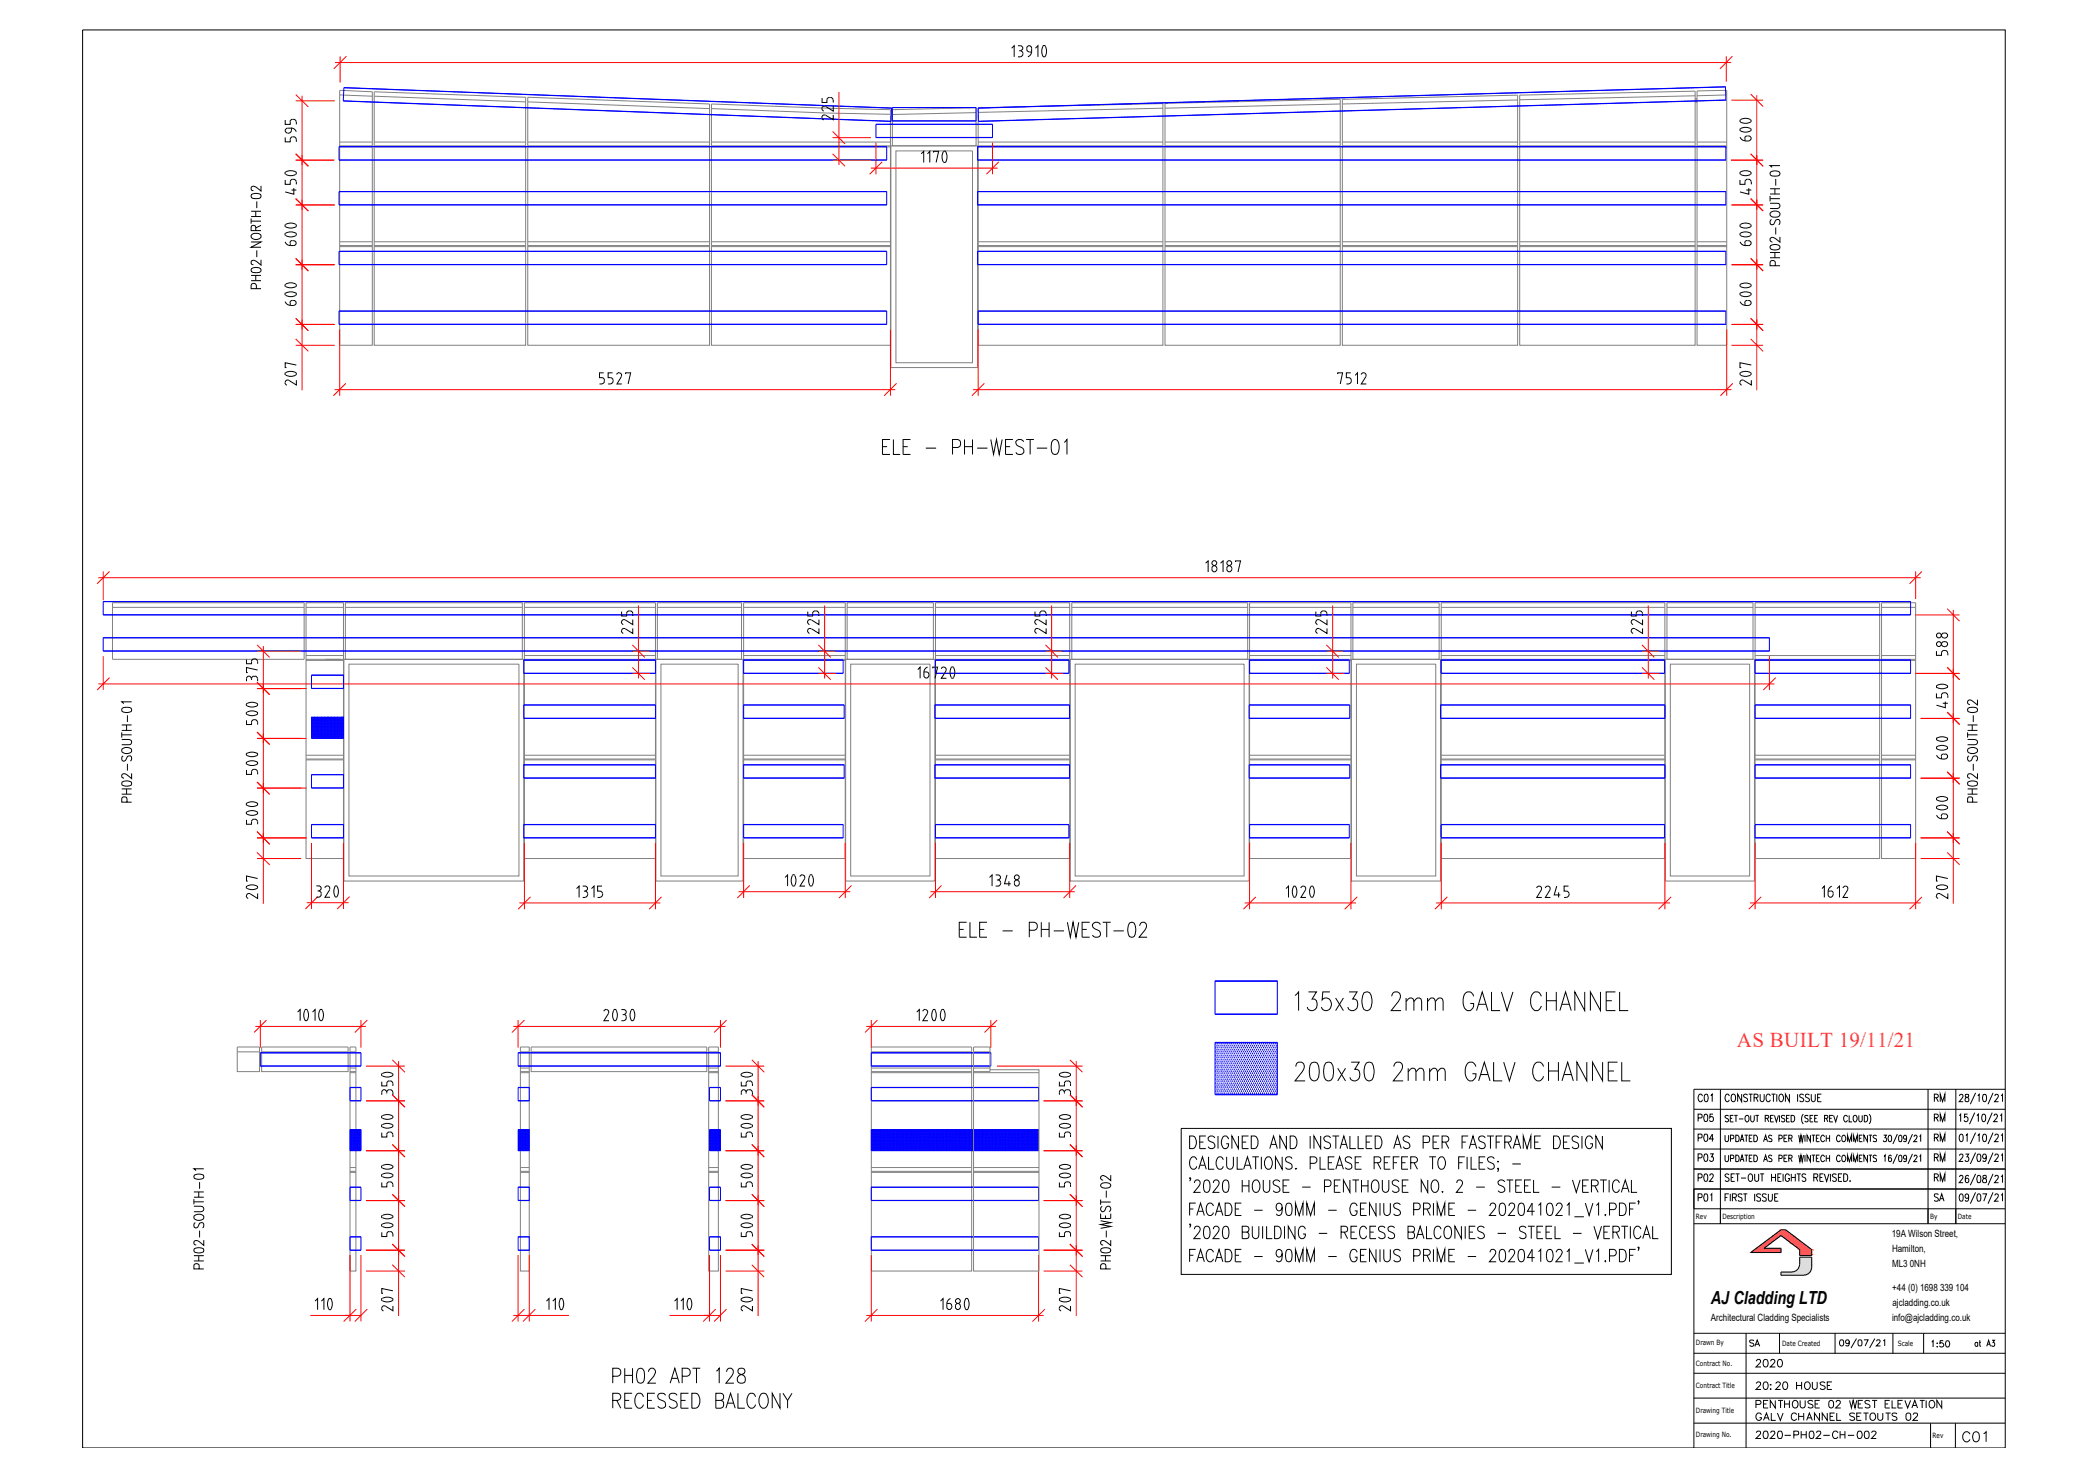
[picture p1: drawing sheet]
<svg xmlns="http://www.w3.org/2000/svg" width="420mm" height="297mm" viewBox="0 0 420 297" stroke-linecap="round" stroke-linejoin="round" font-family="sans-serif">
<defs><g id="words">
<g font-size="7.5">
<text x="259.6" y="204.6">135x30 2mm GALV CHANNEL</text>
<text x="259.6" y="218.7">200x30 2mm GALV CHANNEL</text>
</g>
<text font-size="6.6" x="176.7" y="92.8">ELE - PH-WEST-01</text>
<text font-size="6.2" x="192.3" y="189.8">ELE - PH-WEST-02</text>
<text font-size="5.3" x="394.1" y="291.4">C01</text>
<g font-size="4.9">
<text x="53.6" y="59.3" transform="rotate(-90 53.6 59.3)">PH02-NORTH-02</text>
<text x="340.8" y="231.1">P04</text>
<text x="388.4" y="231.1">RM</text>
</g>
<g font-size="4.4">
<text x="340.8" y="226.8">P05</text>
<text x="340.8" y="223">C01</text>
<text x="388.4" y="226.8">RM</text>
<text x="388.4" y="223">RM</text>
<text x="340.8" y="238.8">P02</text>
<text x="340.8" y="234.9">P03</text>
<text x="388.4" y="238.8">RM</text>
<text x="388.4" y="234.9">RM</text>
<text x="340.8" y="243.1">P01</text>
<text x="388.4" y="243.1">SA</text>
<text x="351" y="272.3">SA</text>
<text x="352.4" y="276.2">2020</text>
<text x="352.4" y="290.7">2020-PH02-CH-002</text>
</g>
<text font-size="4.2" fill="#ff2755" x="349.5" y="210.7">AS BUILT 19/11/21</text>
<text font-size="3.6" x="344.3" y="262.4">AJ Cladding LTD</text>
<g font-size="2">
<text x="380.7" y="248.8">19A Wilson Street,</text>
<text x="380.7" y="251.9">Hamilton,</text>
<text x="380.7" y="255">ML3</text>
<text x="384.3" y="255">0NH</text>
<text x="380.8" y="259.8">+44 (0) 1698</text>
<text x="380.8" y="262.9">ajcladding.co.uk</text>
<text x="390.4" y="259.8">339</text>
<text x="393.5" y="259.8">104</text>
<text x="344.3" y="265.8">Architectural Cladding Specialists</text>
<text x="380.7" y="265.9">info@ajcladding.co.uk</text>
</g>
<g font-size="1.4">
<text x="341.3" y="245.3">Rev</text>
<text x="346.6" y="245.3">Description</text>
<text x="388.4" y="245.3">By</text>
<text x="394" y="245.3">Date</text>
<text x="341.3" y="270.7">Drawn By</text>
<text x="341.3" y="274.9">Contract No.</text>
<text x="358.6" y="270.9">Date Created</text>
<text x="381.9" y="270.9">Scale</text>
<text x="341.3" y="279.4">Contract Title</text>
<text x="341.3" y="284.3">Drawing Title</text>
<text x="341.3" y="289.3">Drawing No.</text>
<text x="388.9" y="289.4">Rev</text>
</g>
</g></defs>
<!-- layer: SA-GENIUS PANELS -->
<g fill="none" stroke="#808080" stroke-width=".2">
<path d="M68.4 18.2l6.5 .3v51h-6.5zM68.4 19.1l6.5 .3M75.3 18.5l30.5 1.1v49.9h-30.5zM75.3 19.4l30.5 1.1M106.2 19.6l36.6 1.3v48.6h-36.6zM270.1 20l35.3-.9v50.4h-35.3zM305.8 19.1l35.3-.8v51.2h-35.3zM341.1 19.3l-35.3 .8M341.5 18.3l6-.1v51.3h-6zM347.5 19.1l-6 .2M68.4 29.6h6.5M68.4 29.4h6.5"/>
<path d="M68.4 28.6h6.5M75.3 29.6h30.5M75.3 29.4h30.5M75.3 28.6h30.5M106.2 29.6h36.6M106.2 29.4h36.6M106.2 20.5l36.6 1.4M106.2 28.6h36.6M143.2 20.9l23.2 .9 12.8 .3v47.4h-36zM143.2 29.6h36M143.2 29.4h36M143.2 21.9l23.2 .8 12.8 .3"/>
<path d="M143.2 28.6h36M179.6 22.1l16.8-.4v7.7h-16.8zM196.4 22.7l-16.8 .3M196.8 21.7l37.2-.9v48.7h-37.2zM196.8 29.6h37.2M196.8 29.4h37.2M196.8 28.6h37.2M234 21.8l-37.2 .8M234.4 20.8l35.3-.8v49.5h-35.3zM234.4 29.6h35.3M234.4 29.4h35.3M234.4 28.6h35.3"/>
<path d="M269.7 20.9l-35.3 .9M270.1 29.6h35.3M270.1 29.4h35.3M270.1 28.6h35.3M305.4 20.1l-35.3 .8M305.8 29.6h35.3M305.8 29.4h35.3M305.8 28.6h35.3M341.5 29.6h6M341.5 29.4h6M341.5 28.6h6M68.4 49.6h6.5"/>
<path d="M68.4 49.4h6.5M68.4 48.7h6.5M75.3 49.6h30.5M75.3 49.4h30.5M75.3 48.7h30.5M106.2 49.6h36.6M106.2 49.4h36.6M106.2 48.7h36.6M143.2 49.6h36M143.2 49.4h36M143.2 48.7h36M196.8 49.6h37.2"/>
<path d="M196.8 49.4h37.2M196.8 48.7h37.2M234.4 49.6h35.3M234.4 49.4h35.3M234.4 48.7h35.3M270.1 49.6h35.3M270.1 49.4h35.3M270.1 48.7h35.3M305.8 49.6h35.3M305.8 49.4h35.3M305.8 48.7h35.3M341.5 49.6h6"/>
<path d="M341.5 49.4h6M341.5 48.7h6M22.6 122.2h38.6M22.6 121.3h38.6v11.4h-38.6zM61.6 121.3h7.5v51.5h-7.5zM61.6 122.2h7.5M61.6 132.7h7.5M61.6 132.9h7.5M61.6 131.9h7.5M69.5 121.3h35.6v11.4h-35.6zM69.5 122.2h35.6M105.5 121.3h26.4v51.5h-26.4z"/>
<path d="M105.5 122.2h26.4M105.5 132.7h26.4M105.5 132.9h26.4M105.5 131.9h26.4M132.3 121.3h16.9v11.4h-16.9zM132.3 122.2h16.9M149.6 121.3h20.5v51.5h-20.5zM149.6 122.2h20.5M149.6 132.7h20.5M149.6 132.9h20.5M149.6 131.9h20.5M170.5 121.3h17.3v11.4h-17.3z"/>
<path d="M170.5 122.2h17.3M188.2 121.3h27.1v51.5h-27.1zM188.2 122.2h27.1M188.2 132.7h27.1M188.2 132.9h27.1M188.2 131.9h27.1M215.7 121.3h35.4v11.4h-35.4zM215.7 122.2h35.4M251.4 121.3h20.5v51.5h-20.5zM251.4 122.2h20.5M251.4 132.7h20.5M251.4 132.9h20.5"/>
<path d="M251.4 131.9h20.5M272.2 121.3h17.4v11.4h-17.4zM272.2 122.2h17.4M290 121.3h45v51.5h-45zM290 122.2h45M290 132.7h45M290 132.9h45M290 131.9h45M335.4 121.3h17.3v11.4h-17.3zM335.4 122.2h17.3M353.2 121.3h25v51.5h-25zM353.2 122.2h25"/>
<path d="M353.2 132.7h25M353.2 132.9h25M353.2 131.9h25M378.6 121.3h6.9v51.5h-6.9zM378.6 122.2h6.9M378.6 132.7h6.9M378.6 132.9h6.9M378.6 131.9h6.9M61.6 152.9h7.5M61.6 152.8h7.5M61.6 152h7.5M105.5 152.9h26.4"/>
<path d="M105.5 152.8h26.4M105.5 152h26.4M149.6 152.9h20.5M149.6 152.8h20.5M149.6 152h20.5M188.2 152.9h27.1M188.2 152.8h27.1M188.2 152h27.1M251.4 152.9h20.5M251.4 152.8h20.5M251.4 152h20.5M290 152.9h45"/>
<path d="M290 152.8h45M290 152h45M353.2 152.9h25M353.2 152.8h25M353.2 152h25M378.6 152.9h6.9M378.6 152.8h6.9M378.6 152h6.9M47.7 210.7h4.5v5h-4.5zM47.7 211.7h4.5M52.6 210.7h17.4v5h-17.4zM52.6 211.7h17.4"/>
<path d="M70.4 210.7h1.2v45.1h-1.2zM70.4 211.7h1.2M70.4 215.7h1.2M70.4 215.9h1.2M70.4 214.9h1.2M104.7 210.7h1.8v45.1h-1.8zM104.7 211.7h1.8M104.7 215.7h1.8M104.7 215.9h1.8M104.7 214.9h1.8M106.9 210.7h35.3v5h-35.3zM106.9 211.7h35.3"/>
<path d="M142.6 210.7h2v45.1h-2zM142.6 211.7h2M142.6 215.7h2M142.6 215.9h2M142.6 214.9h2M175.3 210.7h20.2v45.1h-20.2zM175.3 211.7h20.2M175.3 215.7h20.2M175.3 215.9h20.2M175.3 214.9h20.2M195.9 211.7h3.3M195.9 215.9h13.2"/>
<path d="M195.9 214.9h3.3M199.2 215.3h9.9v40.5h-13.2v-45.1h3.3v5h-3.3M70.4 235.9h1.2M70.4 235.7h1.2M70.4 235h1.2M104.7 235.9h1.8M104.7 235.7h1.8M104.7 235h1.8M142.6 235.9h2M142.6 235.7h2M142.6 235h2M175.3 235.9h20.2"/>
<path d="M175.3 235.7h20.2M175.3 235h20.2M195.9 235.9h13.2M195.9 235.7h13.2M195.9 235h13.2"/>
</g>
<!-- layer: SA-CTR -->
<path d="M341.3 19.7v1" fill="none" stroke="#f00" stroke-width=".2"/>
<!-- layer: SA-WINDOWS -->
<g fill="none" stroke="#808080" stroke-width=".2">
<path d="M179.3 29.4h17.4v44.6h-17.4zM180.3 30.4h15.4v42.6h-15.4zM69.2 132.7h36.2v44.6h-36.2zM70.2 133.7h34.2v42.6h-34.2zM132 132.7h17.5v44.6h-17.5zM133 133.7h15.5v42.6h-15.5zM170.2 132.7h17.9v44.6h-17.9zM171.2 133.7h15.9v42.6h-15.9zM215.4 132.7h36v44.6h-36zM216.4 133.7h33.9v42.6h-33.9zM271.9 132.7h18v44.6h-18zM273 133.7h15.9v42.6h-15.9z"/>
<path d="M335.1 132.7h17.9v44.6h-17.9zM336.1 133.7h16v42.6h-16z"/>
</g>
<!-- layer: TEXT -->
<g fill="none" stroke="#000" stroke-width=".2">
<path d="M356.2 40h2M356.2 39.4v1.1M356.2 39h2M356.2 38h2M356.3 34.6a1.42 1.42 0 0 1 1.9 .3v.1a.91 .91 0 0 1-1.2 .4l-.7-.2zM357.2 38v1M357.3 36v1.4M358.2 33.3h-2l.4 .4M356.2 40.9h1.4a.53 .53 0 0 1 .6 .5 .53 .53 0 0 1-.6 .6h-1.4M356.2 51.9h2M356.2 50.8h2M356.3 49.5a1.42 1.42 0 0 1 1.9 .2v.1a1.28 1.28 0 0 1-2 0z"/>
<path d="M356.3 42.8a1.29 1.29 0 0 1 1.9 .1 1.03 1.03 0 0 1-1.7 .7 .5 .5 0 0 1-.2-.8zM356.5 44.2a.54 .54 0 0 0-.3 .7 .54 .54 0 0 0 .7 .3l.4-.9a.48 .48 0 0 1 .5-.1 .48 .48 0 0 1 .4 .3l-.1 .6-.2 .1M357.2 50.8v1.1M357.2 53.5v-.7a.55 .55 0 0 0-.5-.4 .55 .55 0 0 0-.5 .4v.7h2M357.3 45.8v1.4M358.2 47.7v1l-1-.7-.6-.2-.4 .3v.3l.4 .3M24.5 148.8l1.7 .1a.52 .52 0 0 1 .3 .6 .52 .52 0 0 1-.6 .4h-1.4M24.5 159.8h2M24.5 158.8h2M24.5 147.9h2M24.5 147h2M24.5 145.9h2"/>
<path d="M24.5 147.4v1M24.6 157.4l.7-.2a.99 .99 0 0 1 1.2 .4v.1a1.17 1.17 0 0 1-1.6 .4l-.3-.1zM24.6 150.7a1.33 1.33 0 0 1 1.9 .2 .86 .86 0 0 1-1.2 .8l-.3-.1a.53 .53 0 0 1-.4-.9zM24.6 142.6l.7-.3a.91 .91 0 0 1 1.2 .5v.1a1.17 1.17 0 0 1-1.6 .4l-.3-.1zM24.8 152.1a.52 .52 0 0 0-.3 .7 .52 .52 0 0 0 .7 .3l.4-.9 .6-.1a.65 .65 0 0 1 0 1.1M25.5 145.9v1.1M25.5 158.8v1M25.6 143.9v1.4M25.6 153.7v1.4M26.5 155.6v1.1l-1.4-1-.4 .1-.2 .2 .1 .5 .4 .1M26.5 141.2h-2l.4 .4M395.9 148.8l1.7 .1a.51 .51 0 0 1 .3 .6 .51 .51 0 0 1-.6 .4h-1.4"/>
<path d="M395.9 159.8h2M395.9 158.8h2M395.9 147.9h2M395.9 147.4v1M395.9 147h2M395.9 145.9h2M396 157.4l.8-.2a.99 .99 0 0 1 1.1 .4v.1a1.17 1.17 0 0 1-1.6 .4l-.3-.1zM396 150.7a1.33 1.33 0 0 1 1.9 .2 .97 .97 0 0 1-1.5 .7 .53 .53 0 0 1-.4-.9zM396 142.6l.8-.3a.91 .91 0 0 1 1.1 .5v.1a1.17 1.17 0 0 1-1.6 .4l-.3-.1zM396.2 152.1a.57 .57 0 0 0-.3 .6 .57 .57 0 0 0 .5 .5l.3-.2 .4-.8 .5-.1a.6 .6 0 0 1 0 1.1M396.9 145.9v1.1M396.9 158.8v1"/>
<path d="M397.1 143.9v1.4M397.1 153.7v1.4M397.9 155.6v1.1l-1-.8a.54 .54 0 0 0-.7-.2 .54 .54 0 0 0-.2 .8l.4 .1M397.9 140.8v1.1l-1-.8a.55 .55 0 0 0-.6-.2 .55 .55 0 0 0-.4 .6l.5 .3M25.6 161.4l-.1-.9-.3-.1-.6 .1-.1 .9h2M396.9 161.4v-.9l-.8-.1-.2 .4v.6h2M39 239.9h2M39.1 236.5l.8-.2a.99 .99 0 0 1 1.1 .4v.2a1.17 1.17 0 0 1-1.6 .4l-.3-.2zM40 239.9v1M40.2 237.9v1.3M41 235.2h-2l.4 .4M221.6 238.3a1.44 1.44 0 0 1 1.9 .2v.1a1.33 1.33 0 0 1-2 0z"/>
<path d="M222.6 239.6v1.4M223.5 236.5v1.1l-1-.8-.6-.2-.4 .3v.3l.5 .3M39 242.8h1.5a.55 .55 0 0 1 .5 .5 .55 .55 0 0 1-.5 .6h-1.5M39 253.8h2M39 252.7h2M39 241.9h2M39 241.3v1.1M39 240.9h2M39.1 251.3l.8-.2a.99 .99 0 0 1 1.1 .5v.1a1.17 1.17 0 0 1-1.6 .4l-.3-.2zM39.1 244.7a1.33 1.33 0 0 1 1.9 .1 .86 .86 0 0 1-1.2 .8l-.3-.1a.53 .53 0 0 1-.4-.8zM39.3 246.1a.52 .52 0 0 0-.3 .6 .52 .52 0 0 0 .7 .3l.5-.8 .6-.1a.65 .65 0 0 1 0 1M40 252.7v1.1"/>
<path d="M40.1 255.4v-.7a.55 .55 0 0 0-.6-.4 .55 .55 0 0 0-.5 .4v.7h2M40.2 247.7v1.3M41 249.6v1l-1.4-.9h-.4l-.2 .3 .1 .4 .4 .1M221.5 245.7l2 .4-2 .3 2 .4-2 .4M221.5 244.2v1h2v-1M221.5 253.8h2M221.5 252.7h2M221.5 241.9h2M221.5 241.4v1.1M221.6 251.3l.8-.2a.99 .99 0 0 1 1.1 .5v.1a1.2 1.2 0 0 1-1.6 .4l-.4-.4zM221.8 242.8a.54 .54 0 0 0-.3 .6 .54 .54 0 0 0 .7 .4l.4-.9a.56 .56 0 0 1 .9 .1 .56 .56 0 0 1-.3 .9M222.4 244.6v.6"/>
<path d="M222.4 252.7v1.1M222.5 255.4l-.1-1-.2-.1a.56 .56 0 0 0-.7 .4v.7h2M222.6 247.7v1.3M223.5 249.6v1l-1.3-.9a.47 .47 0 0 0-.7 .2 .47 .47 0 0 0 .4 .6h.1"/>
</g>
<!-- layer: C-CHANNEL -->
<g fill="none" stroke="#00f" stroke-width=".2">
<path d="M69.2 17.6l110.2 4.1-.1 2.7-110.2-4.1zM69.2 17.7l110.2 4.1M347.2 17.5l-150.4 4.3M68.2 29.5h110.2v2.7h-110.2zM68.2 38.5h110.2v2.7h-110.2zM68.2 38.6h110.2M68.2 32.2h110.2M69.1 20.3l110.2 4.1M176.3 25h23.4v2.7h-23.4zM176.3 27.7h23.4M176.3 25h23.4M179.6 21.6h16.8v2.8h-16.8z"/>
<path d="M179.6 24.3h16.8M196.7 38.5h150.6v2.7h-150.6zM196.7 38.6h150.6M196.7 29.5h150.6v2.7h-150.6zM196.7 32.2h150.6M196.8 21.7l150.4-4.2 .1 2.7-150.4 4.2zM347.3 20.1l-150.4 4.3M68.2 50.6h110.2v2.7h-110.2zM68.2 53.2h110.2M68.2 50.6h110.2M68.2 41.2h110.2M196.7 50.6h150.6v2.7h-150.6z"/>
<path d="M196.7 53.2h150.6M196.7 50.6h150.6M196.7 41.2h150.6M68.2 62.6h110.2v2.7h-110.2zM68.2 65.2h110.2M68.2 62.6h110.2M196.8 62.6h150.5v2.7h-150.5zM196.8 65.2h150.5M196.8 62.6h150.5M20.8 121h363.7v2.8h-363.7zM20.8 128.3h335.3v2.7h-335.3zM20.8 131h335.3"/>
<path d="M20.8 128.4h335.3M20.8 123.7h363.7M20.8 121.1h363.7M62.7 135.9h6.4v2.7h-6.4zM62.7 138.5h6.4M62.7 135.9h6.4M105.4 132.8h26.5v2.7h-26.5zM105.4 135.5h26.5M105.4 132.9h26.5M149.6 132.8h20.1v2.7h-20.1zM149.6 135.5h20.1M149.6 132.9h20.1"/>
<path d="M188.2 132.8h26.9v2.7h-26.9zM188.2 135.5h26.9M188.2 132.9h26.9M251.4 132.8h20.1v2.7h-20.1zM251.4 135.5h20.1M251.4 132.9h20.1M290 132.8h44.9v2.7h-44.9zM290 135.5h44.9M290 132.9h44.9M353.2 132.8h31.3v2.7h-31.3zM353.2 135.5h31.3M353.2 132.9h31.3"/>
<path d="M62.7 144.4h6.4v4.2h-6.4zM62.7 148.6h6.4M62.7 155.9h6.4v2.7h-6.4zM62.7 144.4h6.4M62.7 158.6h6.4M62.7 155.9h6.4M62.7 145.5h.1M62.7 145.1h.1M62.7 144.8h.1M62.7 144.5h.1M62.7 146.4h.1M62.7 146.1h.1"/>
<path d="M62.7 145.8h.1M62.7 147.4h.1M62.7 147.1h.1M62.7 146.7h.1M62.7 148.4h.1M62.7 148h.1M62.7 147.7h.1M62.8 145.3h.1M62.8 145h.1M62.8 144.7h.1M62.8 146.3h.1M62.8 145.9h.1"/>
<path d="M62.8 145.6h.1M62.8 147.2h.1M62.8 146.9h.1M62.8 146.6h.1M62.8 148.5h.1M62.8 148.2h.1M62.8 147.8h.1M62.8 147.5h.1M62.9 145.5h.1M62.9 145.1h.1M62.9 144.8h.1M62.9 144.5h.1"/>
<path d="M62.9 146.4h.1M62.9 146.1h.1M62.9 145.8h.1M62.9 147.4h.1M62.9 147.1h.1M62.9 146.7h.1M62.9 148.4h.1M62.9 148h.1M62.9 147.7h.1M63 145.3h.1M63 145h.1M63 144.7h.1"/>
<path d="M63 146.3h.1M63 145.9h.1M63 145.6h.1M63 147.2h.1M63 146.9h.1M63 146.6h.1M63 148.5h.1M63 148.2h.1M63 147.8h.1M63 147.5h.1M63.1 145.5h.1M63.1 145.1h.1"/>
<path d="M63.1 144.8h.1M63.1 144.5h.1M63.1 146.4h.1M63.1 146.1h.1M63.1 145.8h.1M63.1 147.4h.1M63.1 147.1h.1M63.1 146.7h.1M63.1 148.4h.1M63.1 148h.1M63.1 147.7h.1M63.1 145.3h.1"/>
<path d="M63.1 145h.1M63.1 144.7h.1M63.1 146.3h.1M63.1 145.9h.1M63.1 145.6h.1M63.1 147.2h.1M63.1 146.9h.1M63.1 146.6h.1M63.1 148.5h.1M63.1 148.2h.1M63.1 147.8h.1M63.1 147.5h.1"/>
<path d="M63.2 145.5h.1M63.2 145.1h.1M63.2 144.8h.1M63.2 144.5h.1M63.2 146.4h.1M63.2 146.1h.1M63.2 145.8h.1M63.2 147.4h.1M63.2 147.1h.1M63.2 146.7h.1M63.2 148.4h.1M63.2 148h.1"/>
<path d="M63.2 147.7h.1M63.3 145.3h.1M63.3 145h.1M63.3 144.7h.1M63.3 146.3h.1M63.3 145.9h.1M63.3 145.6h.1M63.3 147.2h.1M63.3 146.9h.1M63.3 146.6h.1M63.3 148.5h.1M63.3 148.2h.1"/>
<path d="M63.3 147.8h.1M63.3 147.5h.1M63.4 145.5h.1M63.4 145.1h.1M63.4 144.8h.1M63.4 144.5h.1M63.4 146.4h.1M63.4 146.1h.1M63.4 145.8h.1M63.4 147.4h.1M63.4 147.1h.1M63.4 146.7h.1"/>
<path d="M63.4 148.4h.1M63.4 148h.1M63.4 147.7h.1M63.4 145.3h.1M63.4 145h.1M63.4 144.7h.1M63.4 146.3h.1M63.4 145.9h.1M63.4 145.6h.1M63.4 147.2h.1M63.4 146.9h.1M63.4 146.6h.1"/>
<path d="M63.4 148.5h.1M63.4 148.2h.1M63.4 147.8h.1M63.4 147.5h.1M63.5 145.5h.1M63.5 145.1h.1M63.5 144.8h.1M63.5 144.5h.1M63.5 146.4h.1M63.5 146.1h.1M63.5 145.8h.1M63.5 147.4h.1"/>
<path d="M63.5 147.1h.1M63.5 146.7h.1M63.5 148.4h.1M63.5 148h.1M63.5 147.7h.1M63.6 145.3h.1M63.6 145h.1M63.6 144.7h.1M63.6 146.3h.1M63.6 145.9h.1M63.6 145.6h.1M63.6 147.2h.1"/>
<path d="M63.6 146.9h.1M63.6 146.6h.1M63.6 148.5h.1M63.6 148.2h.1M63.6 147.8h.1M63.6 147.5h.1M63.7 145.5h.1M63.7 145.1h.1M63.7 144.8h.1M63.7 144.5h.1M63.7 146.4h.1M63.7 146.1h.1"/>
<path d="M63.7 145.8h.1M63.7 147.4h.1M63.7 147.1h.1M63.7 146.7h.1M63.7 148.4h.1M63.7 148h.1M63.7 147.7h.1M63.8 145.3h.1M63.8 145h.1M63.8 144.7h.1M63.8 146.3h.1M63.8 145.9h.1"/>
<path d="M63.8 145.6h.1M63.8 147.2h.1M63.8 146.9h.1M63.8 146.6h.1M63.8 148.5h.1M63.8 148.2h.1M63.8 147.8h.1M63.8 147.5h.1M63.9 145.5h.1M63.9 145.1h.1M63.9 144.8h.1M63.9 144.5h.1"/>
<path d="M63.9 146.4h.1M63.9 146.1h.1M63.9 145.8h.1M63.9 147.4h.1M63.9 147.1h.1M63.9 146.7h.1M63.9 148.4h.1M63.9 148h.1M63.9 147.7h.1M64 145.3h.1M64 145h.1M64 144.7h.1"/>
<path d="M64 146.3h.1M64 145.9h.1M64 145.6h.1M64 147.2h.1M64 146.9h.1M64 146.6h.1M64 148.5h.1M64 148.2h.1M64 147.8h.1M64 147.5h.1M64 145.5h.1M64 145.1h.1"/>
<path d="M64 144.8h.1M64 144.5h.1M64 146.4h.1M64 146.1h.1M64 145.8h.1M64 147.4h.1M64 147.1h.1M64 146.7h.1M64 148.4h.1M64 148h.1M64 147.7h.1M64.1 145.3h.1"/>
<path d="M64.1 145h.1M64.1 144.7h.1M64.1 146.3h.1M64.1 145.9h.1M64.1 145.6h.1M64.1 147.2h.1M64.1 146.9h.1M64.1 146.6h.1M64.1 148.5h.1M64.1 148.2h.1M64.1 147.8h.1M64.1 147.5h.1"/>
<path d="M64.2 145.5h.1M64.2 145.1h.1M64.2 144.8h.1M64.2 144.5h.1M64.2 146.4h.1M64.2 146.1h.1M64.2 145.8h.1M64.2 147.4h.1M64.2 147.1h.1M64.2 146.7h.1M64.2 148.4h.1M64.2 148h.1"/>
<path d="M64.2 147.7h.1M64.2 145.3h.1M64.2 145h.1M64.2 144.7h.1M64.2 146.3h.1M64.2 145.9h.1M64.2 145.6h.1M64.2 147.2h.1M64.2 146.9h.1M64.2 146.6h.1M64.2 148.5h.1M64.2 148.2h.1"/>
<path d="M64.2 147.8h.1M64.2 147.5h.1M64.3 145.5h.1M64.3 145.1h.1M64.3 144.8h.1M64.3 144.5h.1M64.3 146.4h.1M64.3 146.1h.1M64.3 145.8h.1M64.3 147.4h.1M64.3 147.1h.1M64.3 146.7h.1"/>
<path d="M64.3 148.4h.1M64.3 148h.1M64.3 147.7h.1M64.4 145.3h.1M64.4 145h.1M64.4 144.7h.1M64.4 146.3h.1M64.4 145.9h.1M64.4 145.6h.1M64.4 147.2h.1M64.4 146.9h.1M64.4 146.6h.1"/>
<path d="M64.4 148.5h.1M64.4 148.2h.1M64.4 147.8h.1M64.4 147.5h.1M64.5 145.5h.1M64.5 145.1h.1M64.5 144.8h.1M64.5 144.5h.1M64.5 146.4h.1M64.5 146.1h.1M64.5 145.8h.1M64.5 147.4h.1"/>
<path d="M64.5 147.1h.1M64.5 146.7h.1M64.5 148.4h.1M64.5 148h.1M64.5 147.7h.1M64.6 145.3h.1M64.6 145h.1M64.6 144.7h.1M64.6 146.3h.1M64.6 145.9h.1M64.6 145.6h.1M64.6 147.2h.1"/>
<path d="M64.6 146.9h.1M64.6 146.6h.1M64.6 148.2h.1M64.6 147.8h.1M64.6 147.5h.1M64.6 148.5h.1M64.7 145.5h.1M64.7 145.1h.1M64.7 144.8h.1M64.7 144.5h.1M64.7 146.4h.1M64.7 146.1h.1"/>
<path d="M64.7 145.8h.1M64.7 147.4h.1M64.7 147.1h.1M64.7 146.7h.1M64.7 148.4h.1M64.7 148h.1M64.7 147.7h.1M64.7 145.3h.1M64.7 145h.1M64.7 144.7h.1M64.7 146.3h.1M64.7 145.9h.1"/>
<path d="M64.7 145.6h.1M64.7 147.2h.1M64.7 146.9h.1M64.7 146.6h.1M64.7 148.2h.1M64.7 147.8h.1M64.7 147.5h.1M64.7 148.5h.1M64.8 145.1h.1M64.8 144.8h.1M64.8 144.5h.1M64.8 146.4h.1"/>
<path d="M64.8 146.1h.1M64.8 145.8h.1M64.8 145.5h.1M64.8 147.4h.1M64.8 147.1h.1M64.8 146.7h.1M64.8 148.4h.1M64.8 148h.1M64.8 147.7h.1M64.9 145.3h.1M64.9 145h.1M64.9 144.7h.1"/>
<path d="M64.9 146.3h.1M64.9 145.9h.1M64.9 145.6h.1M64.9 147.2h.1M64.9 146.9h.1M64.9 146.6h.1M64.9 148.2h.1M64.9 147.8h.1M64.9 147.5h.1M64.9 148.5h.1M65 145.1h.1M65 144.8h.1"/>
<path d="M65 144.5h.1M65 146.4h.1M65 146.1h.1M65 145.8h.1M65 145.5h.1M65 147.4h.1M65 147.1h.1M65 146.7h.1M65 148.4h.1M65 148h.1M65 147.7h.1M65.1 145.3h.1"/>
<path d="M65.1 145h.1M65.1 144.7h.1M65.1 146.3h.1M65.1 145.9h.1M65.1 145.6h.1M65.1 147.2h.1M65.1 146.9h.1M65.1 146.6h.1M65.1 148.2h.1M65.1 147.8h.1M65.1 147.5h.1M65.1 148.5h.1"/>
<path d="M65.1 145.1h.1M65.1 144.8h.1M65.1 144.5h.1M65.1 146.4h.1M65.1 146.1h.1M65.1 145.8h.1M65.1 145.5h.1M65.1 147.4h.1M65.1 147.1h.1M65.1 146.7h.1M65.1 148.4h.1M65.1 148h.1"/>
<path d="M65.1 147.7h.1M65.2 145.3h.1M65.2 145h.1M65.2 144.7h.1M65.2 146.3h.1M65.2 145.9h.1M65.2 145.6h.1M65.2 147.2h.1M65.2 146.9h.1M65.2 146.6h.1M65.2 148.2h.1M65.2 147.8h.1"/>
<path d="M65.2 147.5h.1M65.2 148.5h.1M65.3 145.1h.1M65.3 144.8h.1M65.3 144.5h.1M65.3 146.4h.1M65.3 146.1h.1M65.3 145.8h.1M65.3 145.5h.1M65.3 147.4h.1M65.3 147.1h.1M65.3 146.7h.1"/>
<path d="M65.3 148.4h.1M65.3 148h.1M65.3 147.7h.1M65.3 145.3h.1M65.3 145h.1M65.3 144.7h.1M65.3 146.3h.1M65.3 145.9h.1M65.3 145.6h.1M65.3 147.2h.1M65.3 146.9h.1M65.3 146.6h.1"/>
<path d="M65.3 148.2h.1M65.3 147.8h.1M65.3 147.5h.1M65.3 148.5h.1M65.4 145.1h.1M65.4 144.8h.1M65.4 144.5h.1M65.4 146.4h.1M65.4 146.1h.1M65.4 145.8h.1M65.4 145.5h.1M65.4 147.4h.1"/>
<path d="M65.4 147.1h.1M65.4 146.7h.1M65.4 148.4h.1M65.4 148h.1M65.4 147.7h.1M65.5 145.3h.1M65.5 145h.1M65.5 144.7h.1M65.5 146.3h.1M65.5 145.9h.1M65.5 145.6h.1M65.5 147.2h.1"/>
<path d="M65.5 146.9h.1M65.5 146.6h.1M65.5 148.2h.1M65.5 147.8h.1M65.5 147.5h.1M65.5 148.5h.1M65.6 145.1h.1M65.6 144.8h.1M65.6 144.5h.1M65.6 146.4h.1M65.6 146.1h.1M65.6 145.8h.1"/>
<path d="M65.6 145.5h.1M65.6 147.4h.1M65.6 147.1h.1M65.6 146.7h.1M65.6 148.4h.1M65.6 148h.1M65.6 147.7h.1M65.7 145.3h.1M65.7 145h.1M65.7 144.7h.1M65.7 146.3h.1M65.7 145.9h.1"/>
<path d="M65.7 145.6h.1M65.7 147.2h.1M65.7 146.9h.1M65.7 146.6h.1M65.7 148.2h.1M65.7 147.8h.1M65.7 147.5h.1M65.7 148.5h.1M65.8 145.1h.1M65.8 144.8h.1M65.8 144.5h.1M65.8 146.4h.1"/>
<path d="M65.8 146.1h.1M65.8 145.8h.1M65.8 145.5h.1M65.8 147.4h.1M65.8 147.1h.1M65.8 146.7h.1M65.8 148.4h.1M65.8 148h.1M65.8 147.7h.1M65.9 145.3h.1M65.9 145h.1M65.9 144.7h.1"/>
<path d="M65.9 146.3h.1M65.9 145.9h.1M65.9 145.6h.1M65.9 147.2h.1M65.9 146.9h.1M65.9 146.6h.1M65.9 148.2h.1M65.9 147.8h.1M65.9 147.5h.1M65.9 148.5h.1M65.9 145.1h.1M65.9 144.8h.1"/>
<path d="M65.9 144.5h.1M65.9 146.4h.1M65.9 146.1h.1M65.9 145.8h.1M65.9 145.5h.1M65.9 147.4h.1M65.9 147.1h.1M65.9 146.7h.1M65.9 148.4h.1M65.9 148h.1M65.9 147.7h.1M66 145.3h.1"/>
<path d="M66 145h.1M66 144.7h.1M66 146.3h.1M66 145.9h.1M66 145.6h.1M66 147.2h.1M66 146.9h.1M66 146.6h.1M66 148.2h.1M66 147.8h.1M66 147.5h.1M66 148.5h.1"/>
<path d="M66.1 145.1h.1M66.1 144.8h.1M66.1 144.5h.1M66.1 146.4h.1M66.1 146.1h.1M66.1 145.8h.1M66.1 145.5h.1M66.1 147.4h.1M66.1 147.1h.1M66.1 146.7h.1M66.1 148.4h.1M66.1 148h.1"/>
<path d="M66.1 147.7h.1M66.2 145.3h.1M66.2 145h.1M66.2 144.7h.1M66.2 146.3h.1M66.2 145.9h.1M66.2 145.6h.1M66.2 147.2h.1M66.2 146.9h.1M66.2 146.6h.1M66.2 148.2h.1M66.2 147.8h.1"/>
<path d="M66.2 147.5h.1M66.2 148.5h.1M66.2 145.1h.1M66.2 144.8h.1M66.2 144.5h.1M66.2 146.4h.1M66.2 146.1h.1M66.2 145.8h.1M66.2 145.5h.1M66.2 147.4h.1M66.2 147.1h.1M66.2 146.7h.1"/>
<path d="M66.2 148.4h.1M66.2 148h.1M66.2 147.7h.1M66.3 145.3h.1M66.3 145h.1M66.3 144.7h.1M66.3 146.3h.1M66.3 145.9h.1M66.3 145.6h.1M66.3 147.2h.1M66.3 146.9h.1M66.3 146.6h.1"/>
<path d="M66.3 148.2h.1M66.3 147.8h.1M66.3 147.5h.1M66.3 148.5h.1M66.4 145.1h.1M66.4 144.8h.1M66.4 144.5h.1M66.4 146.4h.1M66.4 146.1h.1M66.4 145.8h.1M66.4 145.5h.1M66.4 147.4h.1"/>
<path d="M66.4 147.1h.1M66.4 146.7h.1M66.4 148.4h.1M66.4 148h.1M66.4 147.7h.1M66.5 145.3h.1M66.5 145h.1M66.5 144.7h.1M66.5 146.3h.1M66.5 145.9h.1M66.5 145.6h.1M66.5 147.2h.1"/>
<path d="M66.5 146.9h.1M66.5 146.6h.1M66.5 148.2h.1M66.5 147.8h.1M66.5 147.5h.1M66.5 148.5h.1M66.6 145.1h.1M66.6 144.8h.1M66.6 144.5h.1M66.6 146.4h.1M66.6 146.1h.1M66.6 145.8h.1"/>
<path d="M66.6 145.5h.1M66.6 147.4h.1M66.6 147.1h.1M66.6 146.7h.1M66.6 148.4h.1M66.6 148h.1M66.6 147.7h.1M66.7 145.3h.1M66.7 145h.1M66.7 144.7h.1M66.7 146.3h.1M66.7 145.9h.1"/>
<path d="M66.7 145.6h.1M66.7 147.2h.1M66.7 146.9h.1M66.7 146.6h.1M66.7 148.2h.1M66.7 147.8h.1M66.7 147.5h.1M66.7 148.5h.1M66.7 145.1h.1M66.7 144.8h.1M66.7 144.5h.1M66.7 146.4h.1"/>
<path d="M66.7 146.1h.1M66.7 145.8h.1M66.7 145.5h.1M66.7 147.4h.1M66.7 147.1h.1M66.7 146.7h.1M66.7 148.4h.1M66.7 148h.1M66.7 147.7h.1M66.8 145.3h.1M66.8 145h.1M66.8 144.7h.1"/>
<path d="M66.8 146.3h.1M66.8 145.9h.1M66.8 145.6h.1M66.8 147.2h.1M66.8 146.9h.1M66.8 146.6h.1M66.8 148.2h.1M66.8 147.8h.1M66.8 147.5h.1M66.8 148.5h.1M66.9 145.1h.1M66.9 144.8h.1"/>
<path d="M66.9 144.5h.1M66.9 146.1h.1M66.9 145.8h.1M66.9 145.5h.1M66.9 147.4h.1M66.9 147.1h.1M66.9 146.7h.1M66.9 146.4h.1M66.9 148.4h.1M66.9 148h.1M66.9 147.7h.1M67 145.3h.1"/>
<path d="M67 145h.1M67 144.7h.1M67 146.3h.1M67 145.9h.1M67 145.6h.1M67 147.2h.1M67 146.9h.1M67 146.6h.1M67 148.2h.1M67 147.8h.1M67 147.5h.1M67 148.5h.1"/>
<path d="M67 145.1h.1M67 144.8h.1M67 144.5h.1M67 146.1h.1M67 145.8h.1M67 145.5h.1M67 147.4h.1M67 147.1h.1M67 146.7h.1M67 146.4h.1M67 148.4h.1M67 148h.1"/>
<path d="M67 147.7h.1M67.1 145.3h.1M67.1 145h.1M67.1 144.7h.1M67.1 146.3h.1M67.1 145.9h.1M67.1 145.6h.1M67.1 147.2h.1M67.1 146.9h.1M67.1 146.6h.1M67.1 148.2h.1M67.1 147.8h.1"/>
<path d="M67.1 147.5h.1M67.1 148.5h.1M67.2 145.1h.1M67.2 144.8h.1M67.2 144.5h.1M67.2 146.1h.1M67.2 145.8h.1M67.2 145.5h.1M67.2 147.4h.1M67.2 147.1h.1M67.2 146.7h.1M67.2 146.4h.1"/>
<path d="M67.2 148.4h.1M67.2 148h.1M67.2 147.7h.1M67.3 145.3h.1M67.3 145h.1M67.3 144.7h.1M67.3 146.3h.1M67.3 145.9h.1M67.3 145.6h.1M67.3 147.2h.1M67.3 146.9h.1M67.3 146.6h.1"/>
<path d="M67.3 148.2h.1M67.3 147.8h.1M67.3 147.5h.1M67.3 148.5h.1M67.3 145.1h.1M67.3 144.8h.1M67.3 144.5h.1M67.3 146.1h.1M67.3 145.8h.1M67.3 145.5h.1M67.3 147.4h.1M67.3 147.1h.1"/>
<path d="M67.3 146.7h.1M67.3 146.4h.1M67.3 148.4h.1M67.3 148h.1M67.3 147.7h.1M67.4 145.3h.1M67.4 145h.1M67.4 144.7h.1M67.4 146.3h.1M67.4 145.9h.1M67.4 145.6h.1M67.4 147.2h.1"/>
<path d="M67.4 146.9h.1M67.4 146.6h.1M67.4 148.2h.1M67.4 147.8h.1M67.4 147.5h.1M67.4 148.5h.1M67.5 145.1h.1M67.5 144.8h.1M67.5 144.5h.1M67.5 146.1h.1M67.5 145.8h.1M67.5 145.5h.1"/>
<path d="M67.5 147.4h.1M67.5 147.1h.1M67.5 146.7h.1M67.5 146.4h.1M67.5 148.4h.1M67.5 148h.1M67.5 147.7h.1M67.6 145.3h.1M67.6 145h.1M67.6 144.7h.1M67.6 146.3h.1M67.6 145.9h.1"/>
<path d="M67.6 145.6h.1M67.6 147.2h.1M67.6 146.9h.1M67.6 146.6h.1M67.6 148.2h.1M67.6 147.8h.1M67.6 147.5h.1M67.6 148.5h.1M67.7 145.1h.1M67.7 144.8h.1M67.7 144.5h.1M67.7 146.1h.1"/>
<path d="M67.7 145.8h.1M67.7 145.5h.1M67.7 147.4h.1M67.7 147.1h.1M67.7 146.7h.1M67.7 146.4h.1M67.7 148.4h.1M67.7 148h.1M67.7 147.7h.1M67.8 145.3h.1M67.8 145h.1M67.8 144.7h.1"/>
<path d="M67.8 146.3h.1M67.8 145.9h.1M67.8 145.6h.1M67.8 147.2h.1M67.8 146.9h.1M67.8 146.6h.1M67.8 148.2h.1M67.8 147.8h.1M67.8 147.5h.1M67.8 148.5h.1M67.8 145.1h.1M67.8 144.8h.1"/>
<path d="M67.8 144.5h.1M67.8 146.1h.1M67.8 145.8h.1M67.8 145.5h.1M67.8 147.4h.1M67.8 147.1h.1M67.8 146.7h.1M67.8 146.4h.1M67.8 148.4h.1M67.8 148h.1M67.8 147.7h.1M67.9 145.3h.1"/>
<path d="M67.9 145h.1M67.9 144.7h.1M67.9 146.3h.1M67.9 145.9h.1M67.9 145.6h.1M67.9 147.2h.1M67.9 146.9h.1M67.9 146.6h.1M67.9 148.2h.1M67.9 147.8h.1M67.9 147.5h.1M67.9 148.5h.1"/>
<path d="M68 145.1h.1M68 144.8h.1M68 144.5h.1M68 146.1h.1M68 145.8h.1M68 145.5h.1M68 147.4h.1M68 147.1h.1M68 146.7h.1M68 146.4h.1M68 148.4h.1M68 148h.1"/>
<path d="M68 147.7h.1M68.1 145.3h.1M68.1 145h.1M68.1 144.7h.1M68.1 146.3h.1M68.1 145.9h.1M68.1 145.6h.1M68.1 147.2h.1M68.1 146.9h.1M68.1 146.6h.1M68.1 148.2h.1M68.1 147.8h.1"/>
<path d="M68.1 147.5h.1M68.1 148.5h.1M68.1 145.1h.1M68.1 144.8h.1M68.1 144.5h.1M68.1 146.1h.1M68.1 145.8h.1M68.1 145.5h.1M68.1 147.4h.1M68.1 147.1h.1M68.1 146.7h.1M68.1 146.4h.1"/>
<path d="M68.1 148.4h.1M68.1 148h.1M68.1 147.7h.1M68.2 145.3h.1M68.2 145h.1M68.2 144.7h.1M68.2 146.3h.1M68.2 145.9h.1M68.2 145.6h.1M68.2 147.2h.1M68.2 146.9h.1M68.2 146.6h.1"/>
<path d="M68.2 148.2h.1M68.2 147.8h.1M68.2 147.5h.1M68.2 148.5h.1M68.3 145.1h.1M68.3 144.8h.1M68.3 144.5h.1M68.3 146.1h.1M68.3 145.8h.1M68.3 145.5h.1M68.3 147.4h.1M68.3 147.1h.1"/>
<path d="M68.3 146.7h.1M68.3 146.4h.1M68.3 148.4h.1M68.3 148h.1M68.3 147.7h.1M68.4 145.3h.1M68.4 145h.1M68.4 144.7h.1M68.4 146.3h.1M68.4 145.9h.1M68.4 145.6h.1M68.4 147.2h.1"/>
<path d="M68.4 146.9h.1M68.4 146.6h.1M68.4 148.2h.1M68.4 147.8h.1M68.4 147.5h.1M68.4 148.5h.1M68.5 145.1h.1M68.5 144.8h.1M68.5 144.5h.1M68.5 146.1h.1M68.5 145.8h.1M68.5 145.5h.1"/>
<path d="M68.5 147.4h.1M68.5 147.1h.1M68.5 146.7h.1M68.5 146.4h.1M68.5 148.4h.1M68.5 148h.1M68.5 147.7h.1M68.6 145.3h.1M68.6 145h.1M68.6 144.7h.1M68.6 146.3h.1M68.6 145.9h.1"/>
<path d="M68.6 145.6h.1M68.6 147.2h.1M68.6 146.9h.1M68.6 146.6h.1M68.6 148.2h.1M68.6 147.8h.1M68.6 147.5h.1M68.6 148.5h.1M68.7 145.1h.1M68.7 144.8h.1M68.7 144.5h.1M68.7 146.1h.1"/>
<path d="M68.7 145.8h.1M68.7 145.5h.1M68.7 147.4h.1M68.7 147.1h.1M68.7 146.7h.1M68.7 146.4h.1M68.7 148.4h.1M68.7 148h.1M68.7 147.7h.1M68.7 145.3h.1M68.7 145h.1M68.7 144.7h.1"/>
<path d="M68.7 146.3h.1M68.7 145.9h.1M68.7 145.6h.1M68.7 147.2h.1M68.7 146.9h.1M68.7 146.6h.1M68.7 148.2h.1M68.7 147.8h.1M68.7 147.5h.1M68.7 148.5h.1M68.8 145.1h.1M68.8 144.8h.1"/>
<path d="M68.8 144.5h.1M68.8 146.1h.1M68.8 145.8h.1M68.8 145.5h.1M68.8 147.4h.1M68.8 147.1h.1M68.8 146.7h.1M68.8 146.4h.1M68.8 148.4h.1M68.8 148h.1M68.8 147.7h.1M68.9 145.3h.1"/>
<path d="M68.9 145h.1M68.9 144.7h.1M68.9 146.3h.1M68.9 145.9h.1M68.9 145.6h.1M68.9 147.2h.1M68.9 146.9h.1M68.9 146.6h.1M68.9 148.2h.1M68.9 147.8h.1M68.9 147.5h.1M68.9 148.5h.1"/>
<path d="M68.9 145.1h.1M68.9 144.8h.1M68.9 144.5h.1M68.9 146.1h.1M68.9 145.8h.1M68.9 145.5h.1M68.9 147.1h.1M68.9 146.7h.1M68.9 146.4h.1M68.9 148.4h.1M68.9 148h.1M68.9 147.7h.1"/>
<path d="M68.9 147.4h.1M69 145.3h.1M69 145h.1M69 144.7h.1M69 146.3h.1M69 145.9h.1M69 145.6h.1M69 147.2h.1M69 146.9h.1M69 146.6h.1M69 148.2h.1M69 147.8h.1"/>
<path d="M69 147.5h.1M69 148.5h.1M69.1 145.1h.1M69.1 144.8h.1M69.1 144.5h.1M69.1 146.1h.1M69.1 145.8h.1M69.1 145.5h.1M69.1 147.1h.1M69.1 146.7h.1M69.1 146.4h.1M69.1 148.4h.1"/>
<path d="M69.1 148h.1M69.1 147.7h.1M69.1 147.4h.1M105.4 141.9h26.5v2.7h-26.5zM105.4 153.9h26.5v2.7h-26.5zM105.4 156.6h26.5M105.4 153.9h26.5M105.4 144.5h26.5M149.6 153.9h20.3v2.7h-20.3zM149.6 156.6h20.3M149.6 153.9h20.3M149.6 141.9h20.3v2.7h-20.3z"/>
<path d="M149.6 144.5h20.3M188.1 153.9h27.1v2.7h-27.1zM188.1 156.6h27.1M188.1 153.9h27.1M188.1 141.9h27.1v2.7h-27.1zM188.1 144.5h27.1M251.4 153.9h20.2v2.7h-20.2zM251.4 156.6h20.2M251.4 153.9h20.2M251.4 141.9h20.2v2.7h-20.2zM251.4 144.5h20.2M289.9 153.9h45.1v2.7h-45.1z"/>
<path d="M289.9 156.6h45.1M289.9 153.9h45.1M289.9 141.9h45.1v2.7h-45.1zM289.9 144.5h45.1M353.2 153.9h31.3v2.7h-31.3zM353.2 156.6h31.3M353.2 153.9h31.3M353.2 141.9h31.3v2.7h-31.3zM353.2 144.5h31.3M62.7 165.9h6.4v2.7h-6.4zM62.7 168.6h6.4M62.7 166h6.4"/>
<path d="M105.4 165.9h26.5v2.7h-26.5zM105.4 168.6h26.5M105.4 166h26.5M149.6 165.9h20.1v2.7h-20.1zM149.6 168.6h20.1M149.6 166h20.1M188.2 165.9h26.9v2.7h-26.9zM188.2 168.6h26.9M188.2 166h26.9M251.4 165.9h20.1v2.7h-20.1zM251.4 168.6h20.1M251.4 166h20.1"/>
<path d="M290 165.9h44.9v2.7h-44.9zM290 168.6h44.9M290 166h44.9M353.2 165.9h31.3v2.7h-31.3zM353.2 168.6h31.3M353.2 166h31.3M244.5 197.5h12.5M257 197.4h-12.5v6.7h12.5M52.4 211.9h20.2v2.7h-20.2zM52.4 214.5h20.2M52.4 211.9h20.2M70.4 218.8h2.2v2.7h-2.2z"/>
<path d="M70.4 218.9h2.2M104.3 218.8h2.2v2.7h-2.2zM104.3 218.9h2.2M104.3 211.9h40.7v2.7h-40.7zM104.3 214.5h40.7M104.3 211.9h40.7M142.8 218.8h2.2v2.7h-2.2zM142.8 218.9h2.2M175.3 218.8h33.7v2.7h-33.7zM175.3 218.9h33.7M175.3 211.9h24.1v2.7h-24.1zM175.3 214.5h24.1"/>
<path d="M175.3 211.9h24.1M244.5 209.8h12.5v10.5h-12.5zM244.5 209.9h12.5M244.5 204.1h12.5M244.7 213.3h.1M244.7 212.5h.1M244.7 211.7h.1M244.7 210.9h.1M244.7 210.1h.1M244.7 216.5h.1M244.7 215.7h.1M244.7 214.9h.1"/>
<path d="M244.7 214.1h.1M244.7 219.7h.1M244.7 218.9h.1M244.7 218.1h.1M244.7 217.3h.1M244.9 212.9h.1M244.9 212.1h.1M244.9 211.3h.1M244.9 210.5h.1M244.9 216.1h.1M244.9 215.3h.1M244.9 214.5h.1"/>
<path d="M244.9 213.7h.1M244.9 219.3h.1M244.9 218.5h.1M244.9 217.7h.1M244.9 216.9h.1M245.1 213.3h.1M245.1 212.5h.1M245.1 211.7h.1M245.1 210.9h.1M245.1 210.1h.1M245.1 216.5h.1M245.1 215.7h.1"/>
<path d="M245.1 214.9h.1M245.1 214.1h.1M245.1 219.7h.1M245.1 218.9h.1M245.1 218.1h.1M245.1 217.3h.1M245.3 212.9h.1M245.3 212.1h.1M245.3 211.3h.1M245.3 210.5h.1M245.3 216.1h.1M245.3 215.3h.1"/>
<path d="M245.3 214.5h.1M245.3 213.7h.1M245.3 219.3h.1M245.3 218.5h.1M245.3 217.7h.1M245.3 216.9h.1M245.5 213.3h.1M245.5 212.5h.1M245.5 211.7h.1M245.5 210.9h.1M245.5 210.1h.1M245.5 216.5h.1"/>
<path d="M245.5 215.7h.1M245.5 214.9h.1M245.5 214.1h.1M245.5 219.7h.1M245.5 218.9h.1M245.5 218.1h.1M245.5 217.3h.1M245.7 212.9h.1M245.7 212.1h.1M245.7 211.3h.1M245.7 210.5h.1M245.7 216.1h.1"/>
<path d="M245.7 215.3h.1M245.7 214.5h.1M245.7 213.7h.1M245.7 219.3h.1M245.7 218.5h.1M245.7 217.7h.1M245.7 216.9h.1M245.9 213.3h.1M245.9 212.5h.1M245.9 211.7h.1M245.9 210.9h.1M245.9 210.1h.1"/>
<path d="M245.9 216.5h.1M245.9 215.7h.1M245.9 214.9h.1M245.9 214.1h.1M245.9 219.7h.1M245.9 218.9h.1M245.9 218.1h.1M245.9 217.3h.1M246.1 212.9h.1M246.1 212.1h.1M246.1 211.3h.1M246.1 210.5h.1"/>
<path d="M246.1 216.1h.1M246.1 215.3h.1M246.1 214.5h.1M246.1 213.7h.1M246.1 219.3h.1M246.1 218.5h.1M246.1 217.7h.1M246.1 216.9h.1M246.3 212.5h.1M246.3 211.7h.1M246.3 210.9h.1M246.3 210.1h.1"/>
<path d="M246.3 216.5h.1M246.3 215.7h.1M246.3 214.9h.1M246.3 214.1h.1M246.3 213.3h.1M246.3 219.7h.1M246.3 218.9h.1M246.3 218.1h.1M246.3 217.3h.1M246.5 212.9h.1M246.5 212.1h.1M246.5 211.3h.1"/>
<path d="M246.5 210.5h.1M246.5 216.1h.1M246.5 215.3h.1M246.5 214.5h.1M246.5 213.7h.1M246.5 219.3h.1M246.5 218.5h.1M246.5 217.7h.1M246.5 216.9h.1M246.7 212.5h.1M246.7 211.7h.1M246.7 210.9h.1"/>
<path d="M246.7 210.1h.1M246.7 216.5h.1M246.7 215.7h.1M246.7 214.9h.1M246.7 214.1h.1M246.7 213.3h.1M246.7 219.7h.1M246.7 218.9h.1M246.7 218.1h.1M246.7 217.3h.1M246.9 212.9h.1M246.9 212.1h.1"/>
<path d="M246.9 211.3h.1M246.9 210.5h.1M246.9 216.1h.1M246.9 215.3h.1M246.9 214.5h.1M246.9 213.7h.1M246.9 219.3h.1M246.9 218.5h.1M246.9 217.7h.1M246.9 216.9h.1M247 212.5h.1M247 211.7h.1"/>
<path d="M247 210.9h.1M247 210.1h.1M247 216.5h.1M247 215.7h.1M247 214.9h.1M247 214.1h.1M247 213.3h.1M247 219.7h.1M247 218.9h.1M247 218.1h.1M247 217.3h.1M247.3 212.9h.1"/>
<path d="M247.3 212.1h.1M247.3 211.3h.1M247.3 210.5h.1M247.3 216.1h.1M247.3 215.3h.1M247.3 214.5h.1M247.3 213.7h.1M247.3 219.3h.1M247.3 218.5h.1M247.3 217.7h.1M247.3 216.9h.1M247.5 212.5h.1"/>
<path d="M247.5 211.7h.1M247.5 210.9h.1M247.5 210.1h.1M247.5 216.5h.1M247.5 215.7h.1M247.5 214.9h.1M247.5 214.1h.1M247.5 213.3h.1M247.5 219.7h.1M247.5 218.9h.1M247.5 218.1h.1M247.5 217.3h.1"/>
<path d="M247.7 212.9h.1M247.7 212.1h.1M247.7 211.3h.1M247.7 210.5h.1M247.7 216.1h.1M247.7 215.3h.1M247.7 214.5h.1M247.7 213.7h.1M247.7 219.3h.1M247.7 218.5h.1M247.7 217.7h.1M247.7 216.9h.1"/>
<path d="M247.8 212.5h.1M247.8 211.7h.1M247.8 210.9h.1M247.8 210.1h.1M247.8 215.7h.1M247.8 214.9h.1M247.8 214.1h.1M247.8 213.3h.1M247.8 219.7h.1M247.8 218.9h.1M247.8 218.1h.1M247.8 217.3h.1"/>
<path d="M247.8 216.5h.1M248.1 212.9h.1M248.1 212.1h.1M248.1 211.3h.1M248.1 210.5h.1M248.1 216.1h.1M248.1 215.3h.1M248.1 214.5h.1M248.1 213.7h.1M248.1 219.3h.1M248.1 218.5h.1M248.1 217.7h.1"/>
<path d="M248.1 216.9h.1M248.3 212.5h.1M248.3 211.7h.1M248.3 210.9h.1M248.3 210.1h.1M248.3 215.7h.1M248.3 214.9h.1M248.3 214.1h.1M248.3 213.3h.1M248.3 219.7h.1M248.3 218.9h.1M248.3 218.1h.1"/>
<path d="M248.3 217.3h.1M248.3 216.5h.1M248.4 212.9h.1M248.4 212.1h.1M248.4 211.3h.1M248.4 210.5h.1M248.4 216.1h.1M248.4 215.3h.1M248.4 214.5h.1M248.4 213.7h.1M248.4 219.3h.1M248.4 218.5h.1"/>
<path d="M248.4 217.7h.1M248.4 216.9h.1M248.7 212.5h.1M248.7 211.7h.1M248.7 210.9h.1M248.7 210.1h.1M248.7 215.7h.1M248.7 214.9h.1M248.7 214.1h.1M248.7 213.3h.1M248.7 219.7h.1M248.7 218.9h.1"/>
<path d="M248.7 218.1h.1M248.7 217.3h.1M248.7 216.5h.1M248.9 212.9h.1M248.9 212.1h.1M248.9 211.3h.1M248.9 210.5h.1M248.9 216.1h.1M248.9 215.3h.1M248.9 214.5h.1M248.9 213.7h.1M248.9 219.3h.1"/>
<path d="M248.9 218.5h.1M248.9 217.7h.1M248.9 216.9h.1M249 212.5h.1M249 211.7h.1M249 210.9h.1M249 210.1h.1M249 215.7h.1M249 214.9h.1M249 214.1h.1M249 213.3h.1M249 219.7h.1"/>
<path d="M249 218.9h.1M249 218.1h.1M249 217.3h.1M249 216.5h.1M249.2 212.9h.1M249.2 212.1h.1M249.2 211.3h.1M249.2 210.5h.1M249.2 216.1h.1M249.2 215.3h.1M249.2 214.5h.1M249.2 213.7h.1"/>
<path d="M249.2 219.3h.1M249.2 218.5h.1M249.2 217.7h.1M249.2 216.9h.1M249.5 212.5h.1M249.5 211.7h.1M249.5 210.9h.1M249.5 210.1h.1M249.5 215.7h.1M249.5 214.9h.1M249.5 214.1h.1M249.5 213.3h.1"/>
<path d="M249.5 218.9h.1M249.5 218.1h.1M249.5 217.3h.1M249.5 216.5h.1M249.5 219.7h.1M249.7 212.9h.1M249.7 212.1h.1M249.7 211.3h.1M249.7 210.5h.1M249.7 216.1h.1M249.7 215.3h.1M249.7 214.5h.1"/>
<path d="M249.7 213.7h.1M249.7 219.3h.1M249.7 218.5h.1M249.7 217.7h.1M249.7 216.9h.1M249.8 212.5h.1M249.8 211.7h.1M249.8 210.9h.1M249.8 210.1h.1M249.8 215.7h.1M249.8 214.9h.1M249.8 214.1h.1"/>
<path d="M249.8 213.3h.1M249.8 218.9h.1M249.8 218.1h.1M249.8 217.3h.1M249.8 216.5h.1M249.8 219.7h.1M250 212.9h.1M250 212.1h.1M250 211.3h.1M250 210.5h.1M250 216.1h.1M250 215.3h.1"/>
<path d="M250 214.5h.1M250 213.7h.1M250 219.3h.1M250 218.5h.1M250 217.7h.1M250 216.9h.1M250.3 212.5h.1M250.3 211.7h.1M250.3 210.9h.1M250.3 210.1h.1M250.3 215.7h.1M250.3 214.9h.1"/>
<path d="M250.3 214.1h.1M250.3 213.3h.1M250.3 218.9h.1M250.3 218.1h.1M250.3 217.3h.1M250.3 216.5h.1M250.3 219.7h.1M250.4 212.9h.1M250.4 212.1h.1M250.4 211.3h.1M250.4 210.5h.1M250.4 216.1h.1"/>
<path d="M250.4 215.3h.1M250.4 214.5h.1M250.4 213.7h.1M250.4 219.3h.1M250.4 218.5h.1M250.4 217.7h.1M250.4 216.9h.1M250.6 212.5h.1M250.6 211.7h.1M250.6 210.9h.1M250.6 210.1h.1M250.6 215.7h.1"/>
<path d="M250.6 214.9h.1M250.6 214.1h.1M250.6 213.3h.1M250.6 218.9h.1M250.6 218.1h.1M250.6 217.3h.1M250.6 216.5h.1M250.6 219.7h.1M250.9 212.9h.1M250.9 212.1h.1M250.9 211.3h.1M250.9 210.5h.1"/>
<path d="M250.9 216.1h.1M250.9 215.3h.1M250.9 214.5h.1M250.9 213.7h.1M250.9 219.3h.1M250.9 218.5h.1M250.9 217.7h.1M250.9 216.9h.1M251 212.5h.1M251 211.7h.1M251 210.9h.1M251 210.1h.1"/>
<path d="M251 215.7h.1M251 214.9h.1M251 214.1h.1M251 213.3h.1M251 218.9h.1M251 218.1h.1M251 217.3h.1M251 216.5h.1M251 219.7h.1M251.2 212.9h.1M251.2 212.1h.1M251.2 211.3h.1"/>
<path d="M251.2 210.5h.1M251.2 216.1h.1M251.2 215.3h.1M251.2 214.5h.1M251.2 213.7h.1M251.2 219.3h.1M251.2 218.5h.1M251.2 217.7h.1M251.2 216.9h.1M251.4 212.5h.1M251.4 211.7h.1M251.4 210.9h.1"/>
<path d="M251.4 210.1h.1M251.4 215.7h.1M251.4 214.9h.1M251.4 214.1h.1M251.4 213.3h.1M251.4 218.9h.1M251.4 218.1h.1M251.4 217.3h.1M251.4 216.5h.1M251.4 219.7h.1M251.7 212.9h.1M251.7 212.1h.1"/>
<path d="M251.7 211.3h.1M251.7 210.5h.1M251.7 216.1h.1M251.7 215.3h.1M251.7 214.5h.1M251.7 213.7h.1M251.7 219.3h.1M251.7 218.5h.1M251.7 217.7h.1M251.7 216.9h.1M251.8 212.5h.1M251.8 211.7h.1"/>
<path d="M251.8 210.9h.1M251.8 210.1h.1M251.8 215.7h.1M251.8 214.9h.1M251.8 214.1h.1M251.8 213.3h.1M251.8 218.9h.1M251.8 218.1h.1M251.8 217.3h.1M251.8 216.5h.1M251.8 219.7h.1M252 212.9h.1"/>
<path d="M252 212.1h.1M252 211.3h.1M252 210.5h.1M252 216.1h.1M252 215.3h.1M252 214.5h.1M252 213.7h.1M252 219.3h.1M252 218.5h.1M252 217.7h.1M252 216.9h.1M252.3 212.5h.1"/>
<path d="M252.3 211.7h.1M252.3 210.9h.1M252.3 210.1h.1M252.3 215.7h.1M252.3 214.9h.1M252.3 214.1h.1M252.3 213.3h.1M252.3 218.9h.1M252.3 218.1h.1M252.3 217.3h.1M252.3 216.5h.1M252.3 219.7h.1"/>
<path d="M252.4 212.9h.1M252.4 212.1h.1M252.4 211.3h.1M252.4 210.5h.1M252.4 216.1h.1M252.4 215.3h.1M252.4 214.5h.1M252.4 213.7h.1M252.4 219.3h.1M252.4 218.5h.1M252.4 217.7h.1M252.4 216.9h.1"/>
<path d="M252.6 212.5h.1M252.6 211.7h.1M252.6 210.9h.1M252.6 210.1h.1M252.6 215.7h.1M252.6 214.9h.1M252.6 214.1h.1M252.6 213.3h.1M252.6 218.9h.1M252.6 218.1h.1M252.6 217.3h.1M252.6 216.5h.1"/>
<path d="M252.6 219.7h.1M252.8 212.9h.1M252.8 212.1h.1M252.8 211.3h.1M252.8 210.5h.1M252.8 216.1h.1M252.8 215.3h.1M252.8 214.5h.1M252.8 213.7h.1M252.8 219.3h.1M252.8 218.5h.1M252.8 217.7h.1"/>
<path d="M252.8 216.9h.1M253 212.5h.1M253 211.7h.1M253 210.9h.1M253 210.1h.1M253 215.7h.1M253 214.9h.1M253 214.1h.1M253 213.3h.1M253 218.9h.1M253 218.1h.1M253 217.3h.1"/>
<path d="M253 216.5h.1M253 219.7h.1M253.2 212.9h.1M253.2 212.1h.1M253.2 211.3h.1M253.2 210.5h.1M253.2 216.1h.1M253.2 215.3h.1M253.2 214.5h.1M253.2 213.7h.1M253.2 219.3h.1M253.2 218.5h.1"/>
<path d="M253.2 217.7h.1M253.2 216.9h.1M253.4 212.5h.1M253.4 211.7h.1M253.4 210.9h.1M253.4 210.1h.1M253.4 215.7h.1M253.4 214.9h.1M253.4 214.1h.1M253.4 213.3h.1M253.4 218.9h.1M253.4 218.1h.1"/>
<path d="M253.4 217.3h.1M253.4 216.5h.1M253.4 219.7h.1M253.6 212.9h.1M253.6 212.1h.1M253.6 211.3h.1M253.6 210.5h.1M253.6 216.1h.1M253.6 215.3h.1M253.6 214.5h.1M253.6 213.7h.1M253.6 219.3h.1"/>
<path d="M253.6 218.5h.1M253.6 217.7h.1M253.6 216.9h.1M253.8 212.5h.1M253.8 211.7h.1M253.8 210.9h.1M253.8 210.1h.1M253.8 215.7h.1M253.8 214.9h.1M253.8 214.1h.1M253.8 213.3h.1M253.8 218.9h.1"/>
<path d="M253.8 218.1h.1M253.8 217.3h.1M253.8 216.5h.1M253.8 219.7h.1M254 212.9h.1M254 212.1h.1M254 211.3h.1M254 210.5h.1M254 216.1h.1M254 215.3h.1M254 214.5h.1M254 213.7h.1"/>
<path d="M254 219.3h.1M254 218.5h.1M254 217.7h.1M254 216.9h.1M254.2 212.5h.1M254.2 211.7h.1M254.2 210.9h.1M254.2 210.1h.1M254.2 215.7h.1M254.2 214.9h.1M254.2 214.1h.1M254.2 213.3h.1"/>
<path d="M254.2 218.9h.1M254.2 218.1h.1M254.2 217.3h.1M254.2 216.5h.1M254.2 219.7h.1M254.4 212.9h.1M254.4 212.1h.1M254.4 211.3h.1M254.4 210.5h.1M254.4 216.1h.1M254.4 215.3h.1M254.4 214.5h.1"/>
<path d="M254.4 213.7h.1M254.4 219.3h.1M254.4 218.5h.1M254.4 217.7h.1M254.4 216.9h.1M254.6 212.5h.1M254.6 211.7h.1M254.6 210.9h.1M254.6 210.1h.1M254.6 215.7h.1M254.6 214.9h.1M254.6 214.1h.1"/>
<path d="M254.6 213.3h.1M254.6 218.9h.1M254.6 218.1h.1M254.6 217.3h.1M254.6 216.5h.1M254.6 219.7h.1M254.8 212.9h.1M254.8 212.1h.1M254.8 211.3h.1M254.8 210.5h.1M254.8 216.1h.1M254.8 215.3h.1"/>
<path d="M254.8 214.5h.1M254.8 213.7h.1M254.8 219.3h.1M254.8 218.5h.1M254.8 217.7h.1M254.8 216.9h.1M255 212.5h.1M255 211.7h.1M255 210.9h.1M255 210.1h.1M255 215.7h.1M255 214.9h.1"/>
<path d="M255 214.1h.1M255 213.3h.1M255 218.9h.1M255 218.1h.1M255 217.3h.1M255 216.5h.1M255 219.7h.1M255.2 212.9h.1M255.2 212.1h.1M255.2 211.3h.1M255.2 210.5h.1M255.2 216.1h.1"/>
<path d="M255.2 215.3h.1M255.2 214.5h.1M255.2 213.7h.1M255.2 219.3h.1M255.2 218.5h.1M255.2 217.7h.1M255.2 216.9h.1M255.4 212.5h.1M255.4 211.7h.1M255.4 210.9h.1M255.4 210.1h.1M255.4 215.7h.1"/>
<path d="M255.4 214.9h.1M255.4 214.1h.1M255.4 213.3h.1M255.4 218.9h.1M255.4 218.1h.1M255.4 217.3h.1M255.4 216.5h.1M255.4 219.7h.1M255.6 212.9h.1M255.6 212.1h.1M255.6 211.3h.1M255.6 210.5h.1"/>
<path d="M255.6 216.1h.1M255.6 215.3h.1M255.6 214.5h.1M255.6 213.7h.1M255.6 219.3h.1M255.6 218.5h.1M255.6 217.7h.1M255.6 216.9h.1M255.8 212.5h.1M255.8 211.7h.1M255.8 210.9h.1M255.8 210.1h.1"/>
<path d="M255.8 215.7h.1M255.8 214.9h.1M255.8 214.1h.1M255.8 213.3h.1M255.8 218.9h.1M255.8 218.1h.1M255.8 217.3h.1M255.8 216.5h.1M255.8 219.7h.1M256 212.9h.1M256 212.1h.1M256 211.3h.1"/>
<path d="M256 210.5h.1M256 216.1h.1M256 215.3h.1M256 214.5h.1M256 213.7h.1M256 219.3h.1M256 218.5h.1M256 217.7h.1M256 216.9h.1M256.2 212.5h.1M256.2 211.7h.1M256.2 210.9h.1"/>
<path d="M256.2 210.1h.1M256.2 215.7h.1M256.2 214.9h.1M256.2 214.1h.1M256.2 213.3h.1M256.2 218.9h.1M256.2 218.1h.1M256.2 217.3h.1M256.2 216.5h.1M256.2 219.7h.1M256.4 212.9h.1M256.4 212.1h.1"/>
<path d="M256.4 211.3h.1M256.4 210.5h.1M256.4 216.1h.1M256.4 215.3h.1M256.4 214.5h.1M256.4 213.7h.1M256.4 219.3h.1M256.4 218.5h.1M256.4 217.7h.1M256.4 216.9h.1M256.6 212.5h.1M256.6 211.7h.1"/>
<path d="M256.6 210.9h.1M256.6 210.1h.1M256.6 215.7h.1M256.6 214.9h.1M256.6 214.1h.1M256.6 213.3h.1M256.6 218.9h.1M256.6 218.1h.1M256.6 217.3h.1M256.6 216.5h.1M256.6 219.7h.1M256.8 212.9h.1"/>
<path d="M256.8 212.1h.1M256.8 211.3h.1M256.8 210.5h.1M256.8 216.1h.1M256.8 215.3h.1M256.8 214.5h.1M256.8 213.7h.1M256.8 219.3h.1M256.8 218.5h.1M256.8 217.7h.1M256.8 216.9h.1M257 212.5h.1"/>
<path d="M257 211.7h.1M257 210.9h.1M257 210.1h.1M257 215.7h.1M257 214.9h.1M257 214.1h.1M257 213.3h.1M257 218.9h.1M257 218.1h.1M257 217.3h.1M257 216.5h.1M257 219.7h.1"/>
<path d="M70.4 227.3h2.2v4.2h-2.2zM70.4 238.9h2.2v2.7h-2.2zM70.4 227.4h2.2M70.4 238.9h2.2M70.4 221.5h2.2M70.5 230.3h.1M70.5 230.1h.1M70.5 229.7h.1M70.5 229.4h.1M70.5 229.1h.1M70.5 228.8h.1M70.5 228.4h.1"/>
<path d="M70.5 228.1h.1M70.5 227.8h.1M70.5 227.5h.1M70.5 231.3h.1M70.5 231h.1M70.5 230.7h.1M70.6 230.2h.1M70.6 229.9h.1M70.6 229.6h.1M70.6 229.2h.1M70.6 229h.1M70.6 228.6h.1"/>
<path d="M70.6 228.3h.1M70.6 228h.1M70.6 227.7h.1M70.6 231.5h.1M70.6 231.2h.1M70.6 230.9h.1M70.6 230.5h.1M70.6 230.3h.1M70.6 230.1h.1M70.6 229.7h.1M70.6 229.4h.1M70.6 229.1h.1"/>
<path d="M70.6 228.8h.1M70.6 228.4h.1M70.6 228.1h.1M70.6 227.8h.1M70.6 227.5h.1M70.6 231.3h.1M70.6 231h.1M70.6 230.7h.1M70.7 230.2h.1M70.7 229.9h.1M70.7 229.6h.1M70.7 229.2h.1"/>
<path d="M70.7 229h.1M70.7 228.6h.1M70.7 228.3h.1M70.7 228h.1M70.7 227.7h.1M70.7 231.5h.1M70.7 231.2h.1M70.7 230.9h.1M70.7 230.5h.1M70.8 230.3h.1M70.8 230.1h.1M70.8 229.7h.1"/>
<path d="M70.8 229.4h.1M70.8 229.1h.1M70.8 228.8h.1M70.8 228.4h.1M70.8 228.1h.1M70.8 227.8h.1M70.8 227.5h.1M70.8 231.3h.1M70.8 231h.1M70.8 230.7h.1M70.9 230.2h.1M70.9 229.9h.1"/>
<path d="M70.9 229.6h.1M70.9 229.2h.1M70.9 229h.1M70.9 228.6h.1M70.9 228.3h.1M70.9 228h.1M70.9 227.7h.1M70.9 231.5h.1M70.9 231.2h.1M70.9 230.9h.1M70.9 230.5h.1M71 230.3h.1"/>
<path d="M71 230.1h.1M71 229.7h.1M71 229.4h.1M71 229.1h.1M71 228.8h.1M71 228.4h.1M71 228.1h.1M71 227.8h.1M71 227.5h.1M71 231.3h.1M71 231h.1M71 230.7h.1"/>
<path d="M71.1 230.2h.1M71.1 229.9h.1M71.1 229.6h.1M71.1 229.2h.1M71.1 229h.1M71.1 228.6h.1M71.1 228.3h.1M71.1 228h.1M71.1 227.7h.1M71.1 231.5h.1M71.1 231.2h.1M71.1 230.9h.1"/>
<path d="M71.1 230.5h.1M71.1 230.3h.1M71.1 230.1h.1M71.1 229.7h.1M71.1 229.4h.1M71.1 229.1h.1M71.1 228.8h.1M71.1 228.4h.1M71.1 228.1h.1M71.1 227.8h.1M71.1 227.5h.1M71.1 231.3h.1"/>
<path d="M71.1 231h.1M71.1 230.7h.1M71.2 230.2h.1M71.2 229.9h.1M71.2 229.6h.1M71.2 229.2h.1M71.2 229h.1M71.2 228.6h.1M71.2 228.3h.1M71.2 228h.1M71.2 227.7h.1M71.2 231.5h.1"/>
<path d="M71.2 231.2h.1M71.2 230.9h.1M71.2 230.5h.1M71.3 230.3h.1M71.3 230.1h.1M71.3 229.7h.1M71.3 229.4h.1M71.3 229.1h.1M71.3 228.8h.1M71.3 228.4h.1M71.3 228.1h.1M71.3 227.8h.1"/>
<path d="M71.3 227.5h.1M71.3 231.3h.1M71.3 231h.1M71.3 230.7h.1M71.4 230.2h.1M71.4 229.9h.1M71.4 229.6h.1M71.4 229.2h.1M71.4 229h.1M71.4 228.6h.1M71.4 228.3h.1M71.4 228h.1"/>
<path d="M71.4 227.7h.1M71.4 231.5h.1M71.4 231.2h.1M71.4 230.9h.1M71.4 230.5h.1M71.4 230.3h.1M71.4 230.1h.1M71.4 229.7h.1M71.4 229.4h.1M71.4 229.1h.1M71.4 228.8h.1M71.4 228.4h.1"/>
<path d="M71.4 228.1h.1M71.4 227.8h.1M71.4 227.5h.1M71.4 231.3h.1M71.4 231h.1M71.4 230.7h.1M71.5 230.2h.1M71.5 229.9h.1M71.5 229.6h.1M71.5 229.2h.1M71.5 229h.1M71.5 228.6h.1"/>
<path d="M71.5 228.3h.1M71.5 228h.1M71.5 227.7h.1M71.5 231.5h.1M71.5 231.2h.1M71.5 230.9h.1M71.5 230.5h.1M71.6 230.3h.1M71.6 230.1h.1M71.6 229.7h.1M71.6 229.4h.1M71.6 229.1h.1"/>
<path d="M71.6 228.8h.1M71.6 228.4h.1M71.6 228.1h.1M71.6 227.8h.1M71.6 227.5h.1M71.6 231.3h.1M71.6 231h.1M71.6 230.7h.1M71.7 230.2h.1M71.7 229.9h.1M71.7 229.6h.1M71.7 229.2h.1"/>
<path d="M71.7 229h.1M71.7 228.6h.1M71.7 228.3h.1M71.7 228h.1M71.7 227.7h.1M71.7 231.5h.1M71.7 231.2h.1M71.7 230.9h.1M71.7 230.5h.1M71.8 230.3h.1M71.8 230.1h.1M71.8 229.7h.1"/>
<path d="M71.8 229.4h.1M71.8 229.1h.1M71.8 228.8h.1M71.8 228.4h.1M71.8 228.1h.1M71.8 227.8h.1M71.8 227.5h.1M71.8 231.3h.1M71.8 231h.1M71.8 230.7h.1M71.9 230.2h.1M71.9 229.9h.1"/>
<path d="M71.9 229.6h.1M71.9 229.2h.1M71.9 229h.1M71.9 228.6h.1M71.9 228.3h.1M71.9 228h.1M71.9 227.7h.1M71.9 231.5h.1M71.9 231.2h.1M71.9 230.9h.1M71.9 230.5h.1M72 230.3h.1"/>
<path d="M72 230.1h.1M72 229.7h.1M72 229.4h.1M72 229.1h.1M72 228.8h.1M72 228.4h.1M72 228.1h.1M72 227.8h.1M72 227.5h.1M72 231.3h.1M72 231h.1M72 230.7h.1"/>
<path d="M72 230.2h.1M72 229.9h.1M72 229.6h.1M72 229.2h.1M72 229h.1M72 228.6h.1M72 228.3h.1M72 228h.1M72 227.7h.1M72 231.5h.1M72 231.2h.1M72 230.9h.1"/>
<path d="M72 230.5h.1M72.1 230.3h.1M72.1 230.1h.1M72.1 229.7h.1M72.1 229.4h.1M72.1 229.1h.1M72.1 228.8h.1M72.1 228.4h.1M72.1 228.1h.1M72.1 227.8h.1M72.1 227.5h.1M72.1 231.3h.1"/>
<path d="M72.1 231h.1M72.1 230.7h.1M72.2 230.2h.1M72.2 229.9h.1M72.2 229.6h.1M72.2 229.2h.1M72.2 229h.1M72.2 228.6h.1M72.2 228.3h.1M72.2 228h.1M72.2 227.7h.1M72.2 231.5h.1"/>
<path d="M72.2 231.2h.1M72.2 230.9h.1M72.2 230.5h.1M72.2 230.3h.1M72.2 230.1h.1M72.2 229.7h.1M72.2 229.4h.1M72.2 229.1h.1M72.2 228.8h.1M72.2 228.4h.1M72.2 228.1h.1M72.2 227.8h.1"/>
<path d="M72.2 227.5h.1M72.2 231.3h.1M72.2 231h.1M72.2 230.7h.1M72.3 230.2h.1M72.3 229.9h.1M72.3 229.6h.1M72.3 229.2h.1M72.3 229h.1M72.3 228.6h.1M72.3 228.3h.1M72.3 228h.1"/>
<path d="M72.3 227.7h.1M72.3 231.5h.1M72.3 231.2h.1M72.3 230.9h.1M72.3 230.5h.1M72.4 230.3h.1M72.4 230.1h.1M72.4 229.7h.1M72.4 229.4h.1M72.4 229.1h.1M72.4 228.8h.1M72.4 228.4h.1"/>
<path d="M72.4 228.1h.1M72.4 227.8h.1M72.4 227.5h.1M72.4 231.3h.1M72.4 231h.1M72.4 230.7h.1M72.5 230.2h.1M72.5 229.9h.1M72.5 229.6h.1M72.5 229.2h.1M72.5 229h.1M72.5 228.6h.1"/>
<path d="M72.5 228.3h.1M72.5 228h.1M72.5 227.7h.1M72.5 231.5h.1M72.5 231.2h.1M72.5 230.9h.1M72.5 230.5h.1M72.6 230.1h.1M72.6 229.7h.1M72.6 229.4h.1M72.6 229.1h.1M72.6 228.8h.1"/>
<path d="M72.6 228.4h.1M72.6 228.1h.1M72.6 227.8h.1M72.6 227.5h.1M72.6 231.3h.1M72.6 231h.1M72.6 230.7h.1M72.6 230.3h.1M104.3 227.3h2.2v4.2h-2.2zM104.3 227.4h2.2M104.3 238.9h2.2v2.7h-2.2zM104.3 238.9h2.2"/>
<path d="M104.3 221.5h2.2M104.3 230.2h.1M104.3 229.9h.1M104.3 229.6h.1M104.3 229.2h.1M104.3 229h.1M104.3 228.6h.1M104.3 228.3h.1M104.3 228h.1M104.3 227.7h.1M104.3 231.5h.1M104.3 231.2h.1"/>
<path d="M104.3 230.9h.1M104.3 230.5h.1M104.4 230.3h.1M104.4 230.1h.1M104.4 229.7h.1M104.4 229.4h.1M104.4 229.1h.1M104.4 228.8h.1M104.4 228.4h.1M104.4 228.1h.1M104.4 227.8h.1M104.4 227.5h.1"/>
<path d="M104.4 231.3h.1M104.4 231h.1M104.4 230.7h.1M104.5 230.2h.1M104.5 229.9h.1M104.5 229.6h.1M104.5 229.2h.1M104.5 229h.1M104.5 228.6h.1M104.5 228.3h.1M104.5 228h.1M104.5 227.7h.1"/>
<path d="M104.5 231.5h.1M104.5 231.2h.1M104.5 230.9h.1M104.5 230.5h.1M104.5 230.3h.1M104.5 230.1h.1M104.5 229.7h.1M104.5 229.4h.1M104.5 229.1h.1M104.5 228.8h.1M104.5 228.4h.1M104.5 228.1h.1"/>
<path d="M104.5 227.8h.1M104.5 227.5h.1M104.5 231.3h.1M104.5 231h.1M104.5 230.7h.1M104.6 230.2h.1M104.6 229.9h.1M104.6 229.6h.1M104.6 229.2h.1M104.6 229h.1M104.6 228.6h.1M104.6 228.3h.1"/>
<path d="M104.6 228h.1M104.6 227.7h.1M104.6 231.5h.1M104.6 231.2h.1M104.6 230.9h.1M104.6 230.5h.1M104.7 230.3h.1M104.7 230.1h.1M104.7 229.7h.1M104.7 229.4h.1M104.7 229.1h.1M104.7 228.8h.1"/>
<path d="M104.7 228.4h.1M104.7 228.1h.1M104.7 227.8h.1M104.7 227.5h.1M104.7 231.3h.1M104.7 231h.1M104.7 230.7h.1M104.8 230.2h.1M104.8 229.9h.1M104.8 229.6h.1M104.8 229.2h.1M104.8 229h.1"/>
<path d="M104.8 228.6h.1M104.8 228.3h.1M104.8 228h.1M104.8 227.7h.1M104.8 231.5h.1M104.8 231.2h.1M104.8 230.9h.1M104.8 230.5h.1M104.9 230.3h.1M104.9 230.1h.1M104.9 229.7h.1M104.9 229.4h.1"/>
<path d="M104.9 229.1h.1M104.9 228.8h.1M104.9 228.4h.1M104.9 228.1h.1M104.9 227.8h.1M104.9 227.5h.1M104.9 231.3h.1M104.9 231h.1M104.9 230.7h.1M105 230.2h.1M105 229.9h.1M105 229.6h.1"/>
<path d="M105 229.2h.1M105 229h.1M105 228.6h.1M105 228.3h.1M105 228h.1M105 227.7h.1M105 231.5h.1M105 231.2h.1M105 230.9h.1M105 230.5h.1M105.1 230.1h.1M105.1 229.7h.1"/>
<path d="M105.1 229.4h.1M105.1 229.1h.1M105.1 228.8h.1M105.1 228.4h.1M105.1 228.1h.1M105.1 227.8h.1M105.1 227.5h.1M105.1 231.3h.1M105.1 231h.1M105.1 230.7h.1M105.1 230.3h.1M105.1 230.2h.1"/>
<path d="M105.1 229.9h.1M105.1 229.6h.1M105.1 229.2h.1M105.1 229h.1M105.1 228.6h.1M105.1 228.3h.1M105.1 228h.1M105.1 227.7h.1M105.1 231.5h.1M105.1 231.2h.1M105.1 230.9h.1M105.1 230.5h.1"/>
<path d="M105.2 230.1h.1M105.2 229.7h.1M105.2 229.4h.1M105.2 229.1h.1M105.2 228.8h.1M105.2 228.4h.1M105.2 228.1h.1M105.2 227.8h.1M105.2 227.5h.1M105.2 231.3h.1M105.2 231h.1M105.2 230.7h.1"/>
<path d="M105.2 230.3h.1M105.3 230.2h.1M105.3 229.9h.1M105.3 229.6h.1M105.3 229.2h.1M105.3 229h.1M105.3 228.6h.1M105.3 228.3h.1M105.3 228h.1M105.3 227.7h.1M105.3 231.5h.1M105.3 231.2h.1"/>
<path d="M105.3 230.9h.1M105.3 230.5h.1M105.4 230.1h.1M105.4 229.7h.1M105.4 229.4h.1M105.4 229.1h.1M105.4 228.8h.1M105.4 228.4h.1M105.4 228.1h.1M105.4 227.8h.1M105.4 227.5h.1M105.4 231.3h.1"/>
<path d="M105.4 231h.1M105.4 230.7h.1M105.4 230.3h.1M105.4 230.2h.1M105.4 229.9h.1M105.4 229.6h.1M105.4 229.2h.1M105.4 229h.1M105.4 228.6h.1M105.4 228.3h.1M105.4 228h.1M105.4 227.7h.1"/>
<path d="M105.4 231.5h.1M105.4 231.2h.1M105.4 230.9h.1M105.4 230.5h.1M105.5 230.1h.1M105.5 229.7h.1M105.5 229.4h.1M105.5 229.1h.1M105.5 228.8h.1M105.5 228.4h.1M105.5 228.1h.1M105.5 227.8h.1"/>
<path d="M105.5 227.5h.1M105.5 231.3h.1M105.5 231h.1M105.5 230.7h.1M105.5 230.3h.1M105.6 230.2h.1M105.6 229.9h.1M105.6 229.6h.1M105.6 229.2h.1M105.6 229h.1M105.6 228.6h.1M105.6 228.3h.1"/>
<path d="M105.6 228h.1M105.6 227.7h.1M105.6 231.5h.1M105.6 231.2h.1M105.6 230.9h.1M105.6 230.5h.1M105.7 230.1h.1M105.7 229.7h.1M105.7 229.4h.1M105.7 229.1h.1M105.7 228.8h.1M105.7 228.4h.1"/>
<path d="M105.7 228.1h.1M105.7 227.8h.1M105.7 227.5h.1M105.7 231.3h.1M105.7 231h.1M105.7 230.7h.1M105.7 230.3h.1M105.7 230.2h.1M105.7 229.9h.1M105.7 229.6h.1M105.7 229.2h.1M105.7 229h.1"/>
<path d="M105.7 228.6h.1M105.7 228.3h.1M105.7 228h.1M105.7 227.7h.1M105.7 231.5h.1M105.7 231.2h.1M105.7 230.9h.1M105.7 230.5h.1M105.8 230.1h.1M105.8 229.7h.1M105.8 229.4h.1M105.8 229.1h.1"/>
<path d="M105.8 228.8h.1M105.8 228.4h.1M105.8 228.1h.1M105.8 227.8h.1M105.8 227.5h.1M105.8 231.3h.1M105.8 231h.1M105.8 230.7h.1M105.8 230.3h.1M105.9 230.2h.1M105.9 229.9h.1M105.9 229.6h.1"/>
<path d="M105.9 229.2h.1M105.9 229h.1M105.9 228.6h.1M105.9 228.3h.1M105.9 228h.1M105.9 227.7h.1M105.9 231.5h.1M105.9 231.2h.1M105.9 230.9h.1M105.9 230.5h.1M106 230.1h.1M106 229.7h.1"/>
<path d="M106 229.4h.1M106 229.1h.1M106 228.8h.1M106 228.4h.1M106 228.1h.1M106 227.8h.1M106 227.5h.1M106 231.3h.1M106 231h.1M106 230.7h.1M106 230.3h.1M106.1 230.2h.1"/>
<path d="M106.1 229.9h.1M106.1 229.6h.1M106.1 229.2h.1M106.1 229h.1M106.1 228.6h.1M106.1 228.3h.1M106.1 228h.1M106.1 227.7h.1M106.1 231.5h.1M106.1 231.2h.1M106.1 230.9h.1M106.1 230.5h.1"/>
<path d="M106.2 230.1h.1M106.2 229.7h.1M106.2 229.4h.1M106.2 229.1h.1M106.2 228.8h.1M106.2 228.4h.1M106.2 228.1h.1M106.2 227.8h.1M106.2 227.5h.1M106.2 231.3h.1M106.2 231h.1M106.2 230.7h.1"/>
<path d="M106.2 230.3h.1M106.2 230.2h.1M106.2 229.9h.1M106.2 229.6h.1M106.2 229.2h.1M106.2 229h.1M106.2 228.6h.1M106.2 228.3h.1M106.2 228h.1M106.2 227.7h.1M106.2 231.5h.1M106.2 231.2h.1"/>
<path d="M106.2 230.9h.1M106.2 230.5h.1M106.3 230.1h.1M106.3 229.7h.1M106.3 229.4h.1M106.3 229.1h.1M106.3 228.8h.1M106.3 228.4h.1M106.3 228.1h.1M106.3 227.8h.1M106.3 227.5h.1M106.3 231.3h.1"/>
<path d="M106.3 231h.1M106.3 230.7h.1M106.3 230.3h.1M106.4 230.2h.1M106.4 229.9h.1M106.4 229.6h.1M106.4 229.2h.1M106.4 229h.1M106.4 228.6h.1M106.4 228.3h.1M106.4 228h.1M106.4 227.7h.1"/>
<path d="M106.4 231.5h.1M106.4 231.2h.1M106.4 230.9h.1M106.4 230.5h.1M106.5 230.1h.1M106.5 229.7h.1M106.5 229.4h.1M106.5 229.1h.1M106.5 228.8h.1M106.5 228.4h.1M106.5 228.1h.1M106.5 227.8h.1"/>
<path d="M106.5 227.5h.1M106.5 231.3h.1M106.5 231h.1M106.5 230.7h.1M106.5 230.3h.1M142.8 227.3h2.2v4.2h-2.2zM142.8 227.4h2.2M142.8 238.9h2.2v2.7h-2.2zM142.8 238.9h2.2M142.8 221.5h2.2M142.8 230.2h.1M142.8 229.9h.1"/>
<path d="M142.8 229.6h.1M142.8 229.2h.1M142.8 229h.1M142.8 228.6h.1M142.8 228.3h.1M142.8 228h.1M142.8 227.7h.1M142.8 231.5h.1M142.8 231.2h.1M142.8 230.9h.1M142.8 230.5h.1M142.9 230.3h.1"/>
<path d="M142.9 230.1h.1M142.9 229.7h.1M142.9 229.4h.1M142.9 229.1h.1M142.9 228.8h.1M142.9 228.4h.1M142.9 228.1h.1M142.9 227.8h.1M142.9 227.5h.1M142.9 231.3h.1M142.9 231h.1M142.9 230.7h.1"/>
<path d="M143 230.2h.1M143 229.9h.1M143 229.6h.1M143 229.2h.1M143 229h.1M143 228.6h.1M143 228.3h.1M143 228h.1M143 227.7h.1M143 231.5h.1M143 231.2h.1M143 230.9h.1"/>
<path d="M143 230.5h.1M143.1 230.3h.1M143.1 230.1h.1M143.1 229.7h.1M143.1 229.4h.1M143.1 229.1h.1M143.1 228.8h.1M143.1 228.4h.1M143.1 228.1h.1M143.1 227.8h.1M143.1 227.5h.1M143.1 231.3h.1"/>
<path d="M143.1 231h.1M143.1 230.7h.1M143.2 230.2h.1M143.2 229.9h.1M143.2 229.6h.1M143.2 229.2h.1M143.2 229h.1M143.2 228.6h.1M143.2 228.3h.1M143.2 228h.1M143.2 227.7h.1M143.2 231.5h.1"/>
<path d="M143.2 231.2h.1M143.2 230.9h.1M143.2 230.5h.1M143.2 230.3h.1M143.2 230.1h.1M143.2 229.7h.1M143.2 229.4h.1M143.2 229.1h.1M143.2 228.8h.1M143.2 228.4h.1M143.2 228.1h.1M143.2 227.8h.1"/>
<path d="M143.2 227.5h.1M143.2 231.3h.1M143.2 231h.1M143.2 230.7h.1M143.3 230.2h.1M143.3 229.9h.1M143.3 229.6h.1M143.3 229.2h.1M143.3 229h.1M143.3 228.6h.1M143.3 228.3h.1M143.3 228h.1"/>
<path d="M143.3 227.7h.1M143.3 231.5h.1M143.3 231.2h.1M143.3 230.9h.1M143.3 230.5h.1M143.4 230.3h.1M143.4 230.1h.1M143.4 229.7h.1M143.4 229.4h.1M143.4 229.1h.1M143.4 228.8h.1M143.4 228.4h.1"/>
<path d="M143.4 228.1h.1M143.4 227.8h.1M143.4 227.5h.1M143.4 231.3h.1M143.4 231h.1M143.4 230.7h.1M143.5 230.2h.1M143.5 229.9h.1M143.5 229.6h.1M143.5 229.2h.1M143.5 229h.1M143.5 228.6h.1"/>
<path d="M143.5 228.3h.1M143.5 228h.1M143.5 227.7h.1M143.5 231.5h.1M143.5 231.2h.1M143.5 230.9h.1M143.5 230.5h.1M143.5 230.3h.1M143.5 230.1h.1M143.5 229.7h.1M143.5 229.4h.1M143.5 229.1h.1"/>
<path d="M143.5 228.8h.1M143.5 228.4h.1M143.5 228.1h.1M143.5 227.8h.1M143.5 227.5h.1M143.5 231.3h.1M143.5 231h.1M143.5 230.7h.1M143.6 230.2h.1M143.6 229.9h.1M143.6 229.6h.1M143.6 229.2h.1"/>
<path d="M143.6 229h.1M143.6 228.6h.1M143.6 228.3h.1M143.6 228h.1M143.6 227.7h.1M143.6 231.5h.1M143.6 231.2h.1M143.6 230.9h.1M143.6 230.5h.1M143.7 230.3h.1M143.7 230.1h.1M143.7 229.7h.1"/>
<path d="M143.7 229.4h.1M143.7 229.1h.1M143.7 228.8h.1M143.7 228.4h.1M143.7 228.1h.1M143.7 227.8h.1M143.7 227.5h.1M143.7 231.3h.1M143.7 231h.1M143.7 230.7h.1M143.8 230.2h.1M143.8 229.9h.1"/>
<path d="M143.8 229.6h.1M143.8 229.2h.1M143.8 229h.1M143.8 228.6h.1M143.8 228.3h.1M143.8 228h.1M143.8 227.7h.1M143.8 231.5h.1M143.8 231.2h.1M143.8 230.9h.1M143.8 230.5h.1M143.9 230.3h.1"/>
<path d="M143.9 230.1h.1M143.9 229.7h.1M143.9 229.4h.1M143.9 229.1h.1M143.9 228.8h.1M143.9 228.4h.1M143.9 228.1h.1M143.9 227.8h.1M143.9 227.5h.1M143.9 231.3h.1M143.9 231h.1M143.9 230.7h.1"/>
<path d="M144 230.2h.1M144 229.9h.1M144 229.6h.1M144 229.2h.1M144 229h.1M144 228.6h.1M144 228.3h.1M144 228h.1M144 227.7h.1M144 231.5h.1M144 231.2h.1M144 230.9h.1"/>
<path d="M144 230.5h.1M144 230.3h.1M144 230.1h.1M144 229.7h.1M144 229.4h.1M144 229.1h.1M144 228.8h.1M144 228.4h.1M144 228.1h.1M144 227.8h.1M144 227.5h.1M144 231.3h.1"/>
<path d="M144 231h.1M144 230.7h.1M144.1 230.2h.1M144.1 229.9h.1M144.1 229.6h.1M144.1 229.2h.1M144.1 229h.1M144.1 228.6h.1M144.1 228.3h.1M144.1 228h.1M144.1 227.7h.1M144.1 231.5h.1"/>
<path d="M144.1 231.2h.1M144.1 230.9h.1M144.1 230.5h.1M144.2 230.3h.1M144.2 230.1h.1M144.2 229.7h.1M144.2 229.4h.1M144.2 229.1h.1M144.2 228.8h.1M144.2 228.4h.1M144.2 228.1h.1M144.2 227.8h.1"/>
<path d="M144.2 227.5h.1M144.2 231.3h.1M144.2 231h.1M144.2 230.7h.1M144.3 230.2h.1M144.3 229.9h.1M144.3 229.6h.1M144.3 229.2h.1M144.3 229h.1M144.3 228.6h.1M144.3 228.3h.1M144.3 228h.1"/>
<path d="M144.3 227.7h.1M144.3 231.5h.1M144.3 231.2h.1M144.3 230.9h.1M144.3 230.5h.1M144.3 230.3h.1M144.3 230.1h.1M144.3 229.7h.1M144.3 229.4h.1M144.3 229.1h.1M144.3 228.8h.1M144.3 228.4h.1"/>
<path d="M144.3 228.1h.1M144.3 227.8h.1M144.3 227.5h.1M144.3 231.3h.1M144.3 231h.1M144.3 230.7h.1M144.4 230.2h.1M144.4 229.9h.1M144.4 229.6h.1M144.4 229.2h.1M144.4 229h.1M144.4 228.6h.1"/>
<path d="M144.4 228.3h.1M144.4 228h.1M144.4 227.7h.1M144.4 231.5h.1M144.4 231.2h.1M144.4 230.9h.1M144.4 230.5h.1M144.5 230.3h.1M144.5 230.1h.1M144.5 229.7h.1M144.5 229.4h.1M144.5 229.1h.1"/>
<path d="M144.5 228.8h.1M144.5 228.4h.1M144.5 228.1h.1M144.5 227.8h.1M144.5 227.5h.1M144.5 231.3h.1M144.5 231h.1M144.5 230.7h.1M144.6 230.2h.1M144.6 229.9h.1M144.6 229.6h.1M144.6 229.2h.1"/>
<path d="M144.6 229h.1M144.6 228.6h.1M144.6 228.3h.1M144.6 228h.1M144.6 227.7h.1M144.6 231.5h.1M144.6 231.2h.1M144.6 230.9h.1M144.6 230.5h.1M144.7 230.3h.1M144.7 230.1h.1M144.7 229.7h.1"/>
<path d="M144.7 229.4h.1M144.7 229.1h.1M144.7 228.8h.1M144.7 228.4h.1M144.7 228.1h.1M144.7 227.8h.1M144.7 227.5h.1M144.7 231.3h.1M144.7 231h.1M144.7 230.7h.1M144.8 230.2h.1M144.8 229.9h.1"/>
<path d="M144.8 229.6h.1M144.8 229.2h.1M144.8 229h.1M144.8 228.6h.1M144.8 228.3h.1M144.8 228h.1M144.8 227.7h.1M144.8 231.5h.1M144.8 231.2h.1M144.8 230.9h.1M144.8 230.5h.1M144.8 230.3h.1"/>
<path d="M144.8 230.1h.1M144.8 229.7h.1M144.8 229.4h.1M144.8 229.1h.1M144.8 228.8h.1M144.8 228.4h.1M144.8 228.1h.1M144.8 227.8h.1M144.8 227.5h.1M144.8 231.3h.1M144.8 231h.1M144.8 230.7h.1"/>
<path d="M144.9 230.2h.1M144.9 229.9h.1M144.9 229.6h.1M144.9 229.2h.1M144.9 229h.1M144.9 228.6h.1M144.9 228.3h.1M144.9 228h.1M144.9 227.7h.1M144.9 231.5h.1M144.9 231.2h.1M144.9 230.9h.1"/>
<path d="M144.9 230.5h.1M175.3 227.3h33.7v4.2h-33.7zM175.3 227.4h33.7M175.3 238.9h33.7v2.7h-33.7zM175.3 238.9h33.7M175.3 221.5h33.7M175.4 227.5h.1M175.4 227.8h.1M175.4 228.1h.1M175.4 228.4h.1M175.4 228.8h.1M175.4 229.1h.1"/>
<path d="M175.4 229.4h.1M175.4 229.7h.1M175.4 230.1h.1M175.4 230.3h.1M175.4 230.7h.1M175.4 231h.1M175.4 231.3h.1M175.5 227.7h.1M175.5 228h.1M175.5 228.3h.1M175.5 228.6h.1M175.5 229h.1"/>
<path d="M175.5 229.2h.1M175.5 229.6h.1M175.5 229.9h.1M175.5 230.2h.1M175.5 230.5h.1M175.5 230.9h.1M175.5 231.2h.1M175.5 231.5h.1M175.5 227.5h.1M175.5 227.8h.1M175.5 228.1h.1M175.5 228.4h.1"/>
<path d="M175.5 228.8h.1M175.5 229.1h.1M175.5 229.4h.1M175.5 229.7h.1M175.5 230.1h.1M175.5 230.3h.1M175.5 230.7h.1M175.5 231h.1M175.5 231.3h.1M175.6 227.7h.1M175.6 228h.1M175.6 228.3h.1"/>
<path d="M175.6 228.6h.1M175.6 229h.1M175.6 229.2h.1M175.6 229.6h.1M175.6 229.9h.1M175.6 230.2h.1M175.6 230.5h.1M175.6 230.9h.1M175.6 231.2h.1M175.6 231.5h.1M175.7 227.5h.1M175.7 227.8h.1"/>
<path d="M175.7 228.1h.1M175.7 228.4h.1M175.7 228.8h.1M175.7 229.1h.1M175.7 229.4h.1M175.7 229.7h.1M175.7 230.1h.1M175.7 230.3h.1M175.7 230.7h.1M175.7 231h.1M175.7 231.3h.1M175.8 227.7h.1"/>
<path d="M175.8 228h.1M175.8 228.3h.1M175.8 228.6h.1M175.8 229h.1M175.8 229.2h.1M175.8 229.6h.1M175.8 229.9h.1M175.8 230.2h.1M175.8 230.5h.1M175.8 230.9h.1M175.8 231.2h.1M175.8 231.5h.1"/>
<path d="M175.9 227.5h.1M175.9 227.8h.1M175.9 228.1h.1M175.9 228.4h.1M175.9 228.8h.1M175.9 229.1h.1M175.9 229.4h.1M175.9 229.7h.1M175.9 230.1h.1M175.9 230.3h.1M175.9 230.7h.1M175.9 231h.1"/>
<path d="M175.9 231.3h.1M175.9 227.7h.1M175.9 228h.1M175.9 228.3h.1M175.9 228.6h.1M175.9 229h.1M175.9 229.2h.1M175.9 229.6h.1M175.9 229.9h.1M175.9 230.2h.1M175.9 230.5h.1M175.9 230.9h.1"/>
<path d="M175.9 231.2h.1M175.9 231.5h.1M176 227.5h.1M176 227.8h.1M176 228.1h.1M176 228.4h.1M176 228.8h.1M176 229.1h.1M176 229.4h.1M176 229.7h.1M176 230.1h.1M176 230.3h.1"/>
<path d="M176 230.7h.1M176 231h.1M176 231.3h.1M176.1 227.7h.1M176.1 228h.1M176.1 228.3h.1M176.1 228.6h.1M176.1 229h.1M176.1 229.2h.1M176.1 229.6h.1M176.1 229.9h.1M176.1 230.2h.1"/>
<path d="M176.1 230.5h.1M176.1 230.9h.1M176.1 231.2h.1M176.1 231.5h.1M176.2 227.5h.1M176.2 227.8h.1M176.2 228.1h.1M176.2 228.4h.1M176.2 228.8h.1M176.2 229.1h.1M176.2 229.4h.1M176.2 229.7h.1"/>
<path d="M176.2 230.1h.1M176.2 230.3h.1M176.2 230.7h.1M176.2 231h.1M176.2 231.3h.1M176.3 227.7h.1M176.3 228h.1M176.3 228.3h.1M176.3 228.6h.1M176.3 229h.1M176.3 229.2h.1M176.3 229.6h.1"/>
<path d="M176.3 229.9h.1M176.3 230.2h.1M176.3 230.5h.1M176.3 230.9h.1M176.3 231.2h.1M176.3 231.5h.1M176.3 227.5h.1M176.3 227.8h.1M176.3 228.1h.1M176.3 228.4h.1M176.3 228.8h.1M176.3 229.1h.1"/>
<path d="M176.3 229.4h.1M176.3 229.7h.1M176.3 230.1h.1M176.3 230.3h.1M176.3 230.7h.1M176.3 231h.1M176.3 231.3h.1M176.4 227.7h.1M176.4 228h.1M176.4 228.3h.1M176.4 228.6h.1M176.4 229h.1"/>
<path d="M176.4 229.2h.1M176.4 229.6h.1M176.4 229.9h.1M176.4 230.2h.1M176.4 230.5h.1M176.4 230.9h.1M176.4 231.2h.1M176.4 231.5h.1M176.5 227.5h.1M176.5 227.8h.1M176.5 228.1h.1M176.5 228.4h.1"/>
<path d="M176.5 228.8h.1M176.5 229.1h.1M176.5 229.4h.1M176.5 229.7h.1M176.5 230.1h.1M176.5 230.3h.1M176.5 230.7h.1M176.5 231h.1M176.5 231.3h.1M176.6 227.7h.1M176.6 228h.1M176.6 228.3h.1"/>
<path d="M176.6 228.6h.1M176.6 229h.1M176.6 229.2h.1M176.6 229.6h.1M176.6 229.9h.1M176.6 230.2h.1M176.6 230.5h.1M176.6 230.9h.1M176.6 231.2h.1M176.6 231.5h.1M176.6 227.5h.1M176.6 227.8h.1"/>
<path d="M176.6 228.1h.1M176.6 228.4h.1M176.6 228.8h.1M176.6 229.1h.1M176.6 229.4h.1M176.6 229.7h.1M176.6 230.1h.1M176.6 230.3h.1M176.6 230.7h.1M176.6 231h.1M176.6 231.3h.1M176.7 227.7h.1"/>
<path d="M176.7 228h.1M176.7 228.3h.1M176.7 228.6h.1M176.7 229h.1M176.7 229.2h.1M176.7 229.6h.1M176.7 229.9h.1M176.7 230.2h.1M176.7 230.5h.1M176.7 230.9h.1M176.7 231.2h.1M176.7 231.5h.1"/>
<path d="M176.8 227.5h.1M176.8 227.8h.1M176.8 228.1h.1M176.8 228.4h.1M176.8 228.8h.1M176.8 229.1h.1M176.8 229.4h.1M176.8 229.7h.1M176.8 230.1h.1M176.8 230.3h.1M176.8 230.7h.1M176.8 231h.1"/>
<path d="M176.8 231.3h.1M176.9 227.7h.1M176.9 228h.1M176.9 228.3h.1M176.9 228.6h.1M176.9 229h.1M176.9 229.2h.1M176.9 229.6h.1M176.9 229.9h.1M176.9 230.2h.1M176.9 230.5h.1M176.9 230.9h.1"/>
<path d="M176.9 231.2h.1M176.9 231.5h.1M177 227.5h.1M177 227.8h.1M177 228.1h.1M177 228.4h.1M177 228.8h.1M177 229.1h.1M177 229.4h.1M177 229.7h.1M177 230.1h.1M177 230.3h.1"/>
<path d="M177 230.7h.1M177 231h.1M177 231.3h.1M177.1 227.7h.1M177.1 228h.1M177.1 228.3h.1M177.1 228.6h.1M177.1 229h.1M177.1 229.2h.1M177.1 229.6h.1M177.1 229.9h.1M177.1 230.2h.1"/>
<path d="M177.1 230.5h.1M177.1 230.9h.1M177.1 231.2h.1M177.1 231.5h.1M177.2 227.5h.1M177.2 227.8h.1M177.2 228.1h.1M177.2 228.4h.1M177.2 228.8h.1M177.2 229.1h.1M177.2 229.4h.1M177.2 229.7h.1"/>
<path d="M177.2 230.1h.1M177.2 230.3h.1M177.2 230.7h.1M177.2 231h.1M177.2 231.3h.1M177.2 227.7h.1M177.2 228h.1M177.2 228.3h.1M177.2 228.6h.1M177.2 229h.1M177.2 229.2h.1M177.2 229.6h.1"/>
<path d="M177.2 229.9h.1M177.2 230.2h.1M177.2 230.5h.1M177.2 230.9h.1M177.2 231.2h.1M177.2 231.5h.1M177.3 227.5h.1M177.3 227.8h.1M177.3 228.1h.1M177.3 228.4h.1M177.3 228.8h.1M177.3 229.1h.1"/>
<path d="M177.3 229.4h.1M177.3 229.7h.1M177.3 230.1h.1M177.3 230.3h.1M177.3 230.7h.1M177.3 231h.1M177.3 231.3h.1M177.4 227.7h.1M177.4 228h.1M177.4 228.3h.1M177.4 228.6h.1M177.4 229h.1"/>
<path d="M177.4 229.2h.1M177.4 229.6h.1M177.4 229.9h.1M177.4 230.2h.1M177.4 230.5h.1M177.4 230.9h.1M177.4 231.2h.1M177.4 231.5h.1M177.4 227.5h.1M177.4 227.8h.1M177.4 228.1h.1M177.4 228.4h.1"/>
<path d="M177.4 228.8h.1M177.4 229.1h.1M177.4 229.4h.1M177.4 229.7h.1M177.4 230.1h.1M177.4 230.3h.1M177.4 230.7h.1M177.4 231h.1M177.4 231.3h.1M177.5 227.7h.1M177.5 228h.1M177.5 228.3h.1"/>
<path d="M177.5 228.6h.1M177.5 229h.1M177.5 229.2h.1M177.5 229.6h.1M177.5 229.9h.1M177.5 230.2h.1M177.5 230.5h.1M177.5 230.9h.1M177.5 231.2h.1M177.5 231.5h.1M177.6 227.5h.1M177.6 227.8h.1"/>
<path d="M177.6 228.1h.1M177.6 228.4h.1M177.6 228.8h.1M177.6 229.1h.1M177.6 229.4h.1M177.6 229.7h.1M177.6 230.1h.1M177.6 230.3h.1M177.6 230.7h.1M177.6 231h.1M177.6 231.3h.1M177.7 227.7h.1"/>
<path d="M177.7 228h.1M177.7 228.3h.1M177.7 228.6h.1M177.7 229h.1M177.7 229.2h.1M177.7 229.6h.1M177.7 229.9h.1M177.7 230.2h.1M177.7 230.5h.1M177.7 230.9h.1M177.7 231.2h.1M177.7 231.5h.1"/>
<path d="M177.8 227.5h.1M177.8 227.8h.1M177.8 228.1h.1M177.8 228.4h.1M177.8 228.8h.1M177.8 229.1h.1M177.8 229.4h.1M177.8 229.7h.1M177.8 230.1h.1M177.8 230.3h.1M177.8 230.7h.1M177.8 231h.1"/>
<path d="M177.8 231.3h.1M177.8 227.7h.1M177.8 228h.1M177.8 228.3h.1M177.8 228.6h.1M177.8 229h.1M177.8 229.2h.1M177.8 229.6h.1M177.8 229.9h.1M177.8 230.2h.1M177.8 230.5h.1M177.8 230.9h.1"/>
<path d="M177.8 231.2h.1M177.8 231.5h.1M177.9 227.5h.1M177.9 227.8h.1M177.9 228.1h.1M177.9 228.4h.1M177.9 228.8h.1M177.9 229.1h.1M177.9 229.4h.1M177.9 229.7h.1M177.9 230.1h.1M177.9 230.3h.1"/>
<path d="M177.9 230.7h.1M177.9 231h.1M177.9 231.3h.1M178 227.7h.1M178 228h.1M178 228.3h.1M178 228.6h.1M178 229h.1M178 229.2h.1M178 229.6h.1M178 229.9h.1M178 230.2h.1"/>
<path d="M178 230.5h.1M178 230.9h.1M178 231.2h.1M178 231.5h.1M178.1 227.5h.1M178.1 227.8h.1M178.1 228.1h.1M178.1 228.4h.1M178.1 228.8h.1M178.1 229.1h.1M178.1 229.4h.1M178.1 229.7h.1"/>
<path d="M178.1 230.1h.1M178.1 230.3h.1M178.1 230.7h.1M178.1 231h.1M178.1 231.3h.1M178.2 227.7h.1M178.2 228h.1M178.2 228.3h.1M178.2 228.6h.1M178.2 229h.1M178.2 229.2h.1M178.2 229.6h.1"/>
<path d="M178.2 229.9h.1M178.2 230.2h.1M178.2 230.5h.1M178.2 230.9h.1M178.2 231.2h.1M178.2 231.5h.1M178.3 227.5h.1M178.3 227.8h.1M178.3 228.1h.1M178.3 228.4h.1M178.3 228.8h.1M178.3 229.1h.1"/>
<path d="M178.3 229.4h.1M178.3 229.7h.1M178.3 230.1h.1M178.3 230.3h.1M178.3 230.7h.1M178.3 231h.1M178.3 231.3h.1M178.3 227.7h.1M178.3 228h.1M178.3 228.3h.1M178.3 228.6h.1M178.3 229h.1"/>
<path d="M178.3 229.2h.1M178.3 229.6h.1M178.3 229.9h.1M178.3 230.2h.1M178.3 230.5h.1M178.3 230.9h.1M178.3 231.2h.1M178.3 231.5h.1M178.4 227.5h.1M178.4 227.8h.1M178.4 228.1h.1M178.4 228.4h.1"/>
<path d="M178.4 228.8h.1M178.4 229.1h.1M178.4 229.4h.1M178.4 229.7h.1M178.4 230.1h.1M178.4 230.3h.1M178.4 230.7h.1M178.4 231h.1M178.4 231.3h.1M178.5 227.7h.1M178.5 228h.1M178.5 228.3h.1"/>
<path d="M178.5 228.6h.1M178.5 229h.1M178.5 229.2h.1M178.5 229.6h.1M178.5 229.9h.1M178.5 230.2h.1M178.5 230.5h.1M178.5 230.9h.1M178.5 231.2h.1M178.5 231.5h.1M178.5 227.5h.1M178.5 227.8h.1"/>
<path d="M178.5 228.1h.1M178.5 228.4h.1M178.5 228.8h.1M178.5 229.1h.1M178.5 229.4h.1M178.5 229.7h.1M178.5 230.1h.1M178.5 230.3h.1M178.5 230.7h.1M178.5 231h.1M178.5 231.3h.1M178.6 227.7h.1"/>
<path d="M178.6 228h.1M178.6 228.3h.1M178.6 228.6h.1M178.6 229h.1M178.6 229.2h.1M178.6 229.6h.1M178.6 229.9h.1M178.6 230.2h.1M178.6 230.5h.1M178.6 230.9h.1M178.6 231.2h.1M178.6 231.5h.1"/>
<path d="M178.7 227.5h.1M178.7 227.8h.1M178.7 228.1h.1M178.7 228.4h.1M178.7 228.8h.1M178.7 229.1h.1M178.7 229.4h.1M178.7 229.7h.1M178.7 230.1h.1M178.7 230.3h.1M178.7 230.7h.1M178.7 231h.1"/>
<path d="M178.7 231.3h.1M178.8 227.7h.1M178.8 228h.1M178.8 228.3h.1M178.8 228.6h.1M178.8 229h.1M178.8 229.2h.1M178.8 229.6h.1M178.8 229.9h.1M178.8 230.2h.1M178.8 230.5h.1M178.8 230.9h.1"/>
<path d="M178.8 231.2h.1M178.8 231.5h.1M178.9 227.5h.1M178.9 227.8h.1M178.9 228.1h.1M178.9 228.4h.1M178.9 228.8h.1M178.9 229.1h.1M178.9 229.4h.1M178.9 229.7h.1M178.9 230.1h.1M178.9 230.3h.1"/>
<path d="M178.9 230.7h.1M178.9 231h.1M178.9 231.3h.1M179 227.7h.1M179 228h.1M179 228.3h.1M179 228.6h.1M179 229h.1M179 229.2h.1M179 229.6h.1M179 229.9h.1M179 230.2h.1"/>
<path d="M179 230.5h.1M179 230.9h.1M179 231.2h.1M179 231.5h.1M179.1 227.5h.1M179.1 227.8h.1M179.1 228.1h.1M179.1 228.4h.1M179.1 228.8h.1M179.1 229.1h.1M179.1 229.4h.1M179.1 229.7h.1"/>
<path d="M179.1 230.1h.1M179.1 230.3h.1M179.1 230.7h.1M179.1 231h.1M179.1 231.3h.1M179.1 227.7h.1M179.1 228h.1M179.1 228.3h.1M179.1 228.6h.1M179.1 229h.1M179.1 229.2h.1M179.1 229.6h.1"/>
<path d="M179.1 229.9h.1M179.1 230.2h.1M179.1 230.5h.1M179.1 230.9h.1M179.1 231.2h.1M179.1 231.5h.1M179.2 227.5h.1M179.2 227.8h.1M179.2 228.1h.1M179.2 228.4h.1M179.2 228.8h.1M179.2 229.1h.1"/>
<path d="M179.2 229.4h.1M179.2 229.7h.1M179.2 230.1h.1M179.2 230.3h.1M179.2 230.7h.1M179.2 231h.1M179.2 231.3h.1M179.3 227.7h.1M179.3 228h.1M179.3 228.3h.1M179.3 228.6h.1M179.3 229h.1"/>
<path d="M179.3 229.2h.1M179.3 229.6h.1M179.3 229.9h.1M179.3 230.2h.1M179.3 230.5h.1M179.3 230.9h.1M179.3 231.2h.1M179.3 231.5h.1M179.4 227.5h.1M179.4 227.8h.1M179.4 228.1h.1M179.4 228.4h.1"/>
<path d="M179.4 228.8h.1M179.4 229.1h.1M179.4 229.4h.1M179.4 229.7h.1M179.4 230.1h.1M179.4 230.3h.1M179.4 230.7h.1M179.4 231h.1M179.4 231.3h.1M179.4 227.7h.1M179.4 228h.1M179.4 228.3h.1"/>
<path d="M179.4 228.6h.1M179.4 229h.1M179.4 229.2h.1M179.4 229.6h.1M179.4 229.9h.1M179.4 230.2h.1M179.4 230.5h.1M179.4 230.9h.1M179.4 231.2h.1M179.4 231.5h.1M179.5 227.5h.1M179.5 227.8h.1"/>
<path d="M179.5 228.1h.1M179.5 228.4h.1M179.5 228.8h.1M179.5 229.1h.1M179.5 229.4h.1M179.5 229.7h.1M179.5 230.1h.1M179.5 230.3h.1M179.5 230.7h.1M179.5 231h.1M179.5 231.3h.1M179.6 227.7h.1"/>
<path d="M179.6 228h.1M179.6 228.3h.1M179.6 228.6h.1M179.6 229h.1M179.6 229.2h.1M179.6 229.6h.1M179.6 229.9h.1M179.6 230.2h.1M179.6 230.5h.1M179.6 230.9h.1M179.6 231.2h.1M179.6 231.5h.1"/>
<path d="M179.7 227.5h.1M179.7 227.8h.1M179.7 228.1h.1M179.7 228.4h.1M179.7 228.8h.1M179.7 229.1h.1M179.7 229.4h.1M179.7 229.7h.1M179.7 230.1h.1M179.7 230.3h.1M179.7 230.7h.1M179.7 231h.1"/>
<path d="M179.7 231.3h.1M179.8 227.7h.1M179.8 228h.1M179.8 228.3h.1M179.8 228.6h.1M179.8 229h.1M179.8 229.2h.1M179.8 229.6h.1M179.8 229.9h.1M179.8 230.2h.1M179.8 230.5h.1M179.8 230.9h.1"/>
<path d="M179.8 231.2h.1M179.8 231.5h.1M179.8 227.5h.1M179.8 227.8h.1M179.8 228.1h.1M179.8 228.4h.1M179.8 228.8h.1M179.8 229.1h.1M179.8 229.4h.1M179.8 229.7h.1M179.8 230.1h.1M179.8 230.3h.1"/>
<path d="M179.8 230.7h.1M179.8 231h.1M179.8 231.3h.1M179.9 227.7h.1M179.9 228h.1M179.9 228.3h.1M179.9 228.6h.1M179.9 229h.1M179.9 229.2h.1M179.9 229.6h.1M179.9 229.9h.1M179.9 230.2h.1"/>
<path d="M179.9 230.5h.1M179.9 230.9h.1M179.9 231.2h.1M179.9 231.5h.1M180 227.5h.1M180 227.8h.1M180 228.1h.1M180 228.4h.1M180 228.8h.1M180 229.1h.1M180 229.4h.1M180 229.7h.1"/>
<path d="M180 230.1h.1M180 230.3h.1M180 230.7h.1M180 231h.1M180 231.3h.1M180.1 227.7h.1M180.1 228h.1M180.1 228.3h.1M180.1 228.6h.1M180.1 229h.1M180.1 229.2h.1M180.1 229.6h.1"/>
<path d="M180.1 229.9h.1M180.1 230.2h.1M180.1 230.5h.1M180.1 230.9h.1M180.1 231.2h.1M180.1 231.5h.1M180.2 227.5h.1M180.2 227.8h.1M180.2 228.1h.1M180.2 228.4h.1M180.2 228.8h.1M180.2 229.1h.1"/>
<path d="M180.2 229.4h.1M180.2 229.7h.1M180.2 230.1h.1M180.2 230.3h.1M180.2 230.7h.1M180.2 231h.1M180.2 231.3h.1M180.2 227.7h.1M180.2 228h.1M180.2 228.3h.1M180.2 228.6h.1M180.2 229h.1"/>
<path d="M180.2 229.2h.1M180.2 229.6h.1M180.2 229.9h.1M180.2 230.2h.1M180.2 230.5h.1M180.2 230.9h.1M180.2 231.2h.1M180.2 231.5h.1M180.3 227.5h.1M180.3 227.8h.1M180.3 228.1h.1M180.3 228.4h.1"/>
<path d="M180.3 228.8h.1M180.3 229.1h.1M180.3 229.4h.1M180.3 229.7h.1M180.3 230.1h.1M180.3 230.3h.1M180.3 230.7h.1M180.3 231h.1M180.3 231.3h.1M180.4 227.7h.1M180.4 228h.1M180.4 228.3h.1"/>
<path d="M180.4 228.6h.1M180.4 229h.1M180.4 229.2h.1M180.4 229.6h.1M180.4 229.9h.1M180.4 230.2h.1M180.4 230.5h.1M180.4 230.9h.1M180.4 231.2h.1M180.4 231.5h.1M180.5 227.5h.1M180.5 227.8h.1"/>
<path d="M180.5 228.1h.1M180.5 228.4h.1M180.5 228.8h.1M180.5 229.1h.1M180.5 229.4h.1M180.5 229.7h.1M180.5 230.1h.1M180.5 230.3h.1M180.5 230.7h.1M180.5 231h.1M180.5 231.3h.1M180.5 227.7h.1"/>
<path d="M180.5 228h.1M180.5 228.3h.1M180.5 228.6h.1M180.5 229h.1M180.5 229.2h.1M180.5 229.6h.1M180.5 229.9h.1M180.5 230.2h.1M180.5 230.5h.1M180.5 230.9h.1M180.5 231.2h.1M180.5 231.5h.1"/>
<path d="M180.6 227.5h.1M180.6 227.8h.1M180.6 228.1h.1M180.6 228.4h.1M180.6 228.8h.1M180.6 229.1h.1M180.6 229.4h.1M180.6 229.7h.1M180.6 230.1h.1M180.6 230.3h.1M180.6 230.7h.1M180.6 231h.1"/>
<path d="M180.6 231.3h.1M180.7 227.7h.1M180.7 228h.1M180.7 228.3h.1M180.7 228.6h.1M180.7 229h.1M180.7 229.2h.1M180.7 229.6h.1M180.7 229.9h.1M180.7 230.2h.1M180.7 230.5h.1M180.7 230.9h.1"/>
<path d="M180.7 231.2h.1M180.7 231.5h.1M180.8 227.5h.1M180.8 227.8h.1M180.8 228.1h.1M180.8 228.4h.1M180.8 228.8h.1M180.8 229.1h.1M180.8 229.4h.1M180.8 229.7h.1M180.8 230.1h.1M180.8 230.3h.1"/>
<path d="M180.8 230.7h.1M180.8 231h.1M180.8 231.3h.1M180.9 227.7h.1M180.9 228h.1M180.9 228.3h.1M180.9 228.6h.1M180.9 229h.1M180.9 229.2h.1M180.9 229.6h.1M180.9 229.9h.1M180.9 230.2h.1"/>
<path d="M180.9 230.5h.1M180.9 230.9h.1M180.9 231.2h.1M180.9 231.5h.1M181 227.5h.1M181 227.8h.1M181 228.1h.1M181 228.4h.1M181 228.8h.1M181 229.1h.1M181 229.4h.1M181 229.7h.1"/>
<path d="M181 230.1h.1M181 230.3h.1M181 230.7h.1M181 231h.1M181 231.3h.1M181 227.7h.1M181 228h.1M181 228.3h.1M181 228.6h.1M181 229h.1M181 229.2h.1M181 229.6h.1"/>
<path d="M181 229.9h.1M181 230.2h.1M181 230.5h.1M181 230.9h.1M181 231.2h.1M181 231.5h.1M181.1 227.5h.1M181.1 227.8h.1M181.1 228.1h.1M181.1 228.4h.1M181.1 228.8h.1M181.1 229.1h.1"/>
<path d="M181.1 229.4h.1M181.1 229.7h.1M181.1 230.1h.1M181.1 230.3h.1M181.1 230.7h.1M181.1 231h.1M181.1 231.3h.1M181.2 227.7h.1M181.2 228h.1M181.2 228.3h.1M181.2 228.6h.1M181.2 229h.1"/>
<path d="M181.2 229.2h.1M181.2 229.6h.1M181.2 229.9h.1M181.2 230.2h.1M181.2 230.5h.1M181.2 230.9h.1M181.2 231.2h.1M181.2 231.5h.1M181.3 227.5h.1M181.3 227.8h.1M181.3 228.1h.1M181.3 228.4h.1"/>
<path d="M181.3 228.8h.1M181.3 229.1h.1M181.3 229.4h.1M181.3 229.7h.1M181.3 230.1h.1M181.3 230.3h.1M181.3 230.7h.1M181.3 231h.1M181.3 231.3h.1M181.3 227.7h.1M181.3 228h.1M181.3 228.3h.1"/>
<path d="M181.3 228.6h.1M181.3 229h.1M181.3 229.2h.1M181.3 229.6h.1M181.3 229.9h.1M181.3 230.2h.1M181.3 230.5h.1M181.3 230.9h.1M181.3 231.2h.1M181.3 231.5h.1M181.4 227.5h.1M181.4 227.8h.1"/>
<path d="M181.4 228.1h.1M181.4 228.4h.1M181.4 228.8h.1M181.4 229.1h.1M181.4 229.4h.1M181.4 229.7h.1M181.4 230.1h.1M181.4 230.3h.1M181.4 230.7h.1M181.4 231h.1M181.4 231.3h.1M181.5 227.7h.1"/>
<path d="M181.5 228h.1M181.5 228.3h.1M181.5 228.6h.1M181.5 229h.1M181.5 229.2h.1M181.5 229.6h.1M181.5 229.9h.1M181.5 230.2h.1M181.5 230.5h.1M181.5 230.9h.1M181.5 231.2h.1M181.5 231.5h.1"/>
<path d="M181.6 227.5h.1M181.6 227.8h.1M181.6 228.1h.1M181.6 228.4h.1M181.6 228.8h.1M181.6 229.1h.1M181.6 229.4h.1M181.6 229.7h.1M181.6 230.1h.1M181.6 230.3h.1M181.6 230.7h.1M181.6 231h.1"/>
<path d="M181.6 231.3h.1M181.7 227.7h.1M181.7 228h.1M181.7 228.3h.1M181.7 228.6h.1M181.7 229h.1M181.7 229.2h.1M181.7 229.6h.1M181.7 229.9h.1M181.7 230.2h.1M181.7 230.5h.1M181.7 230.9h.1"/>
<path d="M181.7 231.2h.1M181.7 231.5h.1M181.8 227.5h.1M181.8 227.8h.1M181.8 228.1h.1M181.8 228.4h.1M181.8 228.8h.1M181.8 229.1h.1M181.8 229.4h.1M181.8 229.7h.1M181.8 230.1h.1M181.8 230.3h.1"/>
<path d="M181.8 230.7h.1M181.8 231h.1M181.8 231.3h.1M181.8 227.7h.1M181.8 228h.1M181.8 228.3h.1M181.8 228.6h.1M181.8 229h.1M181.8 229.2h.1M181.8 229.6h.1M181.8 229.9h.1M181.8 230.2h.1"/>
<path d="M181.8 230.5h.1M181.8 230.9h.1M181.8 231.2h.1M181.8 231.5h.1M181.9 227.5h.1M181.9 227.8h.1M181.9 228.1h.1M181.9 228.4h.1M181.9 228.8h.1M181.9 229.1h.1M181.9 229.4h.1M181.9 229.7h.1"/>
<path d="M181.9 230.1h.1M181.9 230.3h.1M181.9 230.7h.1M181.9 231h.1M181.9 231.3h.1M182 227.7h.1M182 228h.1M182 228.3h.1M182 228.6h.1M182 229h.1M182 229.2h.1M182 229.6h.1"/>
<path d="M182 229.9h.1M182 230.2h.1M182 230.5h.1M182 230.9h.1M182 231.2h.1M182 231.5h.1M182.1 227.5h.1M182.1 227.8h.1M182.1 228.1h.1M182.1 228.4h.1M182.1 228.8h.1M182.1 229.1h.1"/>
<path d="M182.1 229.4h.1M182.1 229.7h.1M182.1 230.1h.1M182.1 230.3h.1M182.1 230.7h.1M182.1 231h.1M182.1 231.3h.1M182.1 227.7h.1M182.1 228h.1M182.1 228.3h.1M182.1 228.6h.1M182.1 229h.1"/>
<path d="M182.1 229.2h.1M182.1 229.6h.1M182.1 229.9h.1M182.1 230.2h.1M182.1 230.5h.1M182.1 230.9h.1M182.1 231.2h.1M182.1 231.5h.1M182.2 227.5h.1M182.2 227.8h.1M182.2 228.1h.1M182.2 228.4h.1"/>
<path d="M182.2 228.8h.1M182.2 229.1h.1M182.2 229.4h.1M182.2 229.7h.1M182.2 230.1h.1M182.2 230.3h.1M182.2 230.7h.1M182.2 231h.1M182.2 231.3h.1M182.3 227.7h.1M182.3 228h.1M182.3 228.3h.1"/>
<path d="M182.3 228.6h.1M182.3 229h.1M182.3 229.2h.1M182.3 229.6h.1M182.3 229.9h.1M182.3 230.2h.1M182.3 230.5h.1M182.3 230.9h.1M182.3 231.2h.1M182.3 231.5h.1M182.4 227.5h.1M182.4 227.8h.1"/>
<path d="M182.4 228.1h.1M182.4 228.4h.1M182.4 228.8h.1M182.4 229.1h.1M182.4 229.4h.1M182.4 229.7h.1M182.4 230.1h.1M182.4 230.3h.1M182.4 230.7h.1M182.4 231h.1M182.4 231.3h.1M182.5 227.7h.1"/>
<path d="M182.5 228h.1M182.5 228.3h.1M182.5 228.6h.1M182.5 229h.1M182.5 229.2h.1M182.5 229.6h.1M182.5 229.9h.1M182.5 230.2h.1M182.5 230.5h.1M182.5 230.9h.1M182.5 231.2h.1M182.5 231.5h.1"/>
<path d="M182.5 227.5h.1M182.5 227.8h.1M182.5 228.1h.1M182.5 228.4h.1M182.5 228.8h.1M182.5 229.1h.1M182.5 229.4h.1M182.5 229.7h.1M182.5 230.1h.1M182.5 230.3h.1M182.5 230.7h.1M182.5 231h.1"/>
<path d="M182.5 231.3h.1M182.6 227.7h.1M182.6 228h.1M182.6 228.3h.1M182.6 228.6h.1M182.6 229h.1M182.6 229.2h.1M182.6 229.6h.1M182.6 229.9h.1M182.6 230.2h.1M182.6 230.5h.1M182.6 230.9h.1"/>
<path d="M182.6 231.2h.1M182.6 231.5h.1M182.7 227.5h.1M182.7 227.8h.1M182.7 228.1h.1M182.7 228.4h.1M182.7 228.8h.1M182.7 229.1h.1M182.7 229.4h.1M182.7 229.7h.1M182.7 230.1h.1M182.7 230.3h.1"/>
<path d="M182.7 230.7h.1M182.7 231h.1M182.7 231.3h.1M182.8 227.7h.1M182.8 228h.1M182.8 228.3h.1M182.8 228.6h.1M182.8 229h.1M182.8 229.2h.1M182.8 229.6h.1M182.8 229.9h.1M182.8 230.2h.1"/>
<path d="M182.8 230.5h.1M182.8 230.9h.1M182.8 231.2h.1M182.8 231.5h.1M182.9 227.5h.1M182.9 227.8h.1M182.9 228.1h.1M182.9 228.4h.1M182.9 228.8h.1M182.9 229.1h.1M182.9 229.4h.1M182.9 229.7h.1"/>
<path d="M182.9 230.1h.1M182.9 230.3h.1M182.9 230.7h.1M182.9 231h.1M182.9 231.3h.1M183 227.7h.1M183 228h.1M183 228.3h.1M183 228.6h.1M183 229h.1M183 229.2h.1M183 229.6h.1"/>
<path d="M183 229.9h.1M183 230.2h.1M183 230.5h.1M183 230.9h.1M183 231.2h.1M183 231.5h.1M183 227.5h.1M183 227.8h.1M183 228.1h.1M183 228.4h.1M183 228.8h.1M183 229.1h.1"/>
<path d="M183 229.4h.1M183 229.7h.1M183 230.1h.1M183 230.3h.1M183 230.7h.1M183 231h.1M183 231.3h.1M183.1 227.7h.1M183.1 228h.1M183.1 228.3h.1M183.1 228.6h.1M183.1 229h.1"/>
<path d="M183.1 229.2h.1M183.1 229.6h.1M183.1 229.9h.1M183.1 230.2h.1M183.1 230.5h.1M183.1 230.9h.1M183.1 231.2h.1M183.1 231.5h.1M183.2 227.5h.1M183.2 227.8h.1M183.2 228.1h.1M183.2 228.4h.1"/>
<path d="M183.2 228.8h.1M183.2 229.1h.1M183.2 229.4h.1M183.2 229.7h.1M183.2 230.1h.1M183.2 230.3h.1M183.2 230.7h.1M183.2 231h.1M183.2 231.3h.1M183.2 227.7h.1M183.2 228h.1M183.2 228.3h.1"/>
<path d="M183.2 228.6h.1M183.2 229h.1M183.2 229.2h.1M183.2 229.6h.1M183.2 229.9h.1M183.2 230.2h.1M183.2 230.5h.1M183.2 230.9h.1M183.2 231.2h.1M183.2 231.5h.1M183.3 227.5h.1M183.3 227.8h.1"/>
<path d="M183.3 228.1h.1M183.3 228.4h.1M183.3 228.8h.1M183.3 229.1h.1M183.3 229.4h.1M183.3 229.7h.1M183.3 230.1h.1M183.3 230.3h.1M183.3 230.7h.1M183.3 231h.1M183.3 231.3h.1M183.4 227.7h.1"/>
<path d="M183.4 228h.1M183.4 228.3h.1M183.4 228.6h.1M183.4 229h.1M183.4 229.2h.1M183.4 229.6h.1M183.4 229.9h.1M183.4 230.2h.1M183.4 230.5h.1M183.4 230.9h.1M183.4 231.2h.1M183.4 231.5h.1"/>
<path d="M183.5 227.5h.1M183.5 227.8h.1M183.5 228.1h.1M183.5 228.4h.1M183.5 228.8h.1M183.5 229.1h.1M183.5 229.4h.1M183.5 229.7h.1M183.5 230.1h.1M183.5 230.3h.1M183.5 230.7h.1M183.5 231h.1"/>
<path d="M183.5 231.3h.1M183.6 227.7h.1M183.6 228h.1M183.6 228.3h.1M183.6 228.6h.1M183.6 229h.1M183.6 229.2h.1M183.6 229.6h.1M183.6 229.9h.1M183.6 230.2h.1M183.6 230.5h.1M183.6 230.9h.1"/>
<path d="M183.6 231.2h.1M183.6 231.5h.1M183.7 227.5h.1M183.7 227.8h.1M183.7 228.1h.1M183.7 228.4h.1M183.7 228.8h.1M183.7 229.1h.1M183.7 229.4h.1M183.7 229.7h.1M183.7 230.1h.1M183.7 230.3h.1"/>
<path d="M183.7 230.7h.1M183.7 231h.1M183.7 231.3h.1M183.8 227.7h.1M183.8 228h.1M183.8 228.3h.1M183.8 228.6h.1M183.8 229h.1M183.8 229.2h.1M183.8 229.6h.1M183.8 229.9h.1M183.8 230.2h.1"/>
<path d="M183.8 230.5h.1M183.8 230.9h.1M183.8 231.2h.1M183.8 231.5h.1M183.8 227.5h.1M183.8 227.8h.1M183.8 228.1h.1M183.8 228.4h.1M183.8 228.8h.1M183.8 229.1h.1M183.8 229.4h.1M183.8 229.7h.1"/>
<path d="M183.8 230.1h.1M183.8 230.3h.1M183.8 230.7h.1M183.8 231h.1M183.8 231.3h.1M183.9 227.7h.1M183.9 228h.1M183.9 228.3h.1M183.9 228.6h.1M183.9 229h.1M183.9 229.2h.1M183.9 229.6h.1"/>
<path d="M183.9 229.9h.1M183.9 230.2h.1M183.9 230.5h.1M183.9 230.9h.1M183.9 231.2h.1M183.9 231.5h.1M184 227.5h.1M184 227.8h.1M184 228.1h.1M184 228.4h.1M184 228.8h.1M184 229.1h.1"/>
<path d="M184 229.4h.1M184 229.7h.1M184 230.1h.1M184 230.3h.1M184 230.7h.1M184 231h.1M184 231.3h.1M184.1 227.7h.1M184.1 228h.1M184.1 228.3h.1M184.1 228.6h.1M184.1 229h.1"/>
<path d="M184.1 229.2h.1M184.1 229.6h.1M184.1 229.9h.1M184.1 230.2h.1M184.1 230.5h.1M184.1 230.9h.1M184.1 231.2h.1M184.1 231.5h.1M184.1 227.5h.1M184.1 227.8h.1M184.1 228.1h.1M184.1 228.4h.1"/>
<path d="M184.1 228.8h.1M184.1 229.1h.1M184.1 229.4h.1M184.1 229.7h.1M184.1 230.1h.1M184.1 230.3h.1M184.1 230.7h.1M184.1 231h.1M184.1 231.3h.1M184.2 227.7h.1M184.2 228h.1M184.2 228.3h.1"/>
<path d="M184.2 228.6h.1M184.2 229h.1M184.2 229.2h.1M184.2 229.6h.1M184.2 229.9h.1M184.2 230.2h.1M184.2 230.5h.1M184.2 230.9h.1M184.2 231.2h.1M184.2 231.5h.1M184.3 227.5h.1M184.3 227.8h.1"/>
<path d="M184.3 228.1h.1M184.3 228.4h.1M184.3 228.8h.1M184.3 229.1h.1M184.3 229.4h.1M184.3 229.7h.1M184.3 230.1h.1M184.3 230.3h.1M184.3 230.7h.1M184.3 231h.1M184.3 231.3h.1M184.4 227.7h.1"/>
<path d="M184.4 228h.1M184.4 228.3h.1M184.4 228.6h.1M184.4 229h.1M184.4 229.2h.1M184.4 229.6h.1M184.4 229.9h.1M184.4 230.2h.1M184.4 230.5h.1M184.4 230.9h.1M184.4 231.2h.1M184.4 231.5h.1"/>
<path d="M184.5 227.5h.1M184.5 227.8h.1M184.5 228.1h.1M184.5 228.4h.1M184.5 228.8h.1M184.5 229.1h.1M184.5 229.4h.1M184.5 229.7h.1M184.5 230.1h.1M184.5 230.3h.1M184.5 230.7h.1M184.5 231h.1"/>
<path d="M184.5 231.3h.1M184.5 227.7h.1M184.5 228h.1M184.5 228.3h.1M184.5 228.6h.1M184.5 229h.1M184.5 229.2h.1M184.5 229.6h.1M184.5 229.9h.1M184.5 230.2h.1M184.5 230.5h.1M184.5 230.9h.1"/>
<path d="M184.5 231.2h.1M184.5 231.5h.1M184.6 227.5h.1M184.6 227.8h.1M184.6 228.1h.1M184.6 228.4h.1M184.6 228.8h.1M184.6 229.1h.1M184.6 229.4h.1M184.6 229.7h.1M184.6 230.1h.1M184.6 230.3h.1"/>
<path d="M184.6 230.7h.1M184.6 231h.1M184.6 231.3h.1M184.7 227.7h.1M184.7 228h.1M184.7 228.3h.1M184.7 228.6h.1M184.7 229h.1M184.7 229.2h.1M184.7 229.6h.1M184.7 229.9h.1M184.7 230.2h.1"/>
<path d="M184.7 230.5h.1M184.7 230.9h.1M184.7 231.2h.1M184.7 231.5h.1M184.8 227.5h.1M184.8 227.8h.1M184.8 228.1h.1M184.8 228.4h.1M184.8 228.8h.1M184.8 229.1h.1M184.8 229.4h.1M184.8 229.7h.1"/>
<path d="M184.8 230.1h.1M184.8 230.3h.1M184.8 230.7h.1M184.8 231h.1M184.8 231.3h.1M184.9 227.7h.1M184.9 228h.1M184.9 228.3h.1M184.9 228.6h.1M184.9 229h.1M184.9 229.2h.1M184.9 229.6h.1"/>
<path d="M184.9 229.9h.1M184.9 230.2h.1M184.9 230.5h.1M184.9 230.9h.1M184.9 231.2h.1M184.9 231.5h.1M184.9 227.5h.1M184.9 227.8h.1M184.9 228.1h.1M184.9 228.4h.1M184.9 228.8h.1M184.9 229.1h.1"/>
<path d="M184.9 229.4h.1M184.9 229.7h.1M184.9 230.1h.1M184.9 230.3h.1M184.9 230.7h.1M184.9 231h.1M184.9 231.3h.1M185 227.7h.1M185 228h.1M185 228.3h.1M185 228.6h.1M185 229h.1"/>
<path d="M185 229.2h.1M185 229.6h.1M185 229.9h.1M185 230.2h.1M185 230.5h.1M185 230.9h.1M185 231.2h.1M185 231.5h.1M185.1 227.5h.1M185.1 227.8h.1M185.1 228.1h.1M185.1 228.4h.1"/>
<path d="M185.1 228.8h.1M185.1 229.1h.1M185.1 229.4h.1M185.1 229.7h.1M185.1 230.1h.1M185.1 230.3h.1M185.1 230.7h.1M185.1 231h.1M185.1 231.3h.1M185.2 227.7h.1M185.2 228h.1M185.2 228.3h.1"/>
<path d="M185.2 228.6h.1M185.2 229h.1M185.2 229.2h.1M185.2 229.6h.1M185.2 229.9h.1M185.2 230.2h.1M185.2 230.5h.1M185.2 230.9h.1M185.2 231.2h.1M185.2 231.5h.1M185.2 227.5h.1M185.2 227.8h.1"/>
<path d="M185.2 228.1h.1M185.2 228.4h.1M185.2 228.8h.1M185.2 229.1h.1M185.2 229.4h.1M185.2 229.7h.1M185.2 230.1h.1M185.2 230.3h.1M185.2 230.7h.1M185.2 231h.1M185.2 231.3h.1M185.3 227.7h.1"/>
<path d="M185.3 228h.1M185.3 228.3h.1M185.3 228.6h.1M185.3 229h.1M185.3 229.2h.1M185.3 229.6h.1M185.3 229.9h.1M185.3 230.2h.1M185.3 230.5h.1M185.3 230.9h.1M185.3 231.2h.1M185.3 231.5h.1"/>
<path d="M185.4 227.5h.1M185.4 227.8h.1M185.4 228.1h.1M185.4 228.4h.1M185.4 228.8h.1M185.4 229.1h.1M185.4 229.4h.1M185.4 229.7h.1M185.4 230.1h.1M185.4 230.3h.1M185.4 230.7h.1M185.4 231h.1"/>
<path d="M185.4 231.3h.1M185.5 227.7h.1M185.5 228h.1M185.5 228.3h.1M185.5 228.6h.1M185.5 229h.1M185.5 229.2h.1M185.5 229.6h.1M185.5 229.9h.1M185.5 230.2h.1M185.5 230.5h.1M185.5 230.9h.1"/>
<path d="M185.5 231.2h.1M185.5 231.5h.1M185.6 227.5h.1M185.6 227.8h.1M185.6 228.1h.1M185.6 228.4h.1M185.6 228.8h.1M185.6 229.1h.1M185.6 229.4h.1M185.6 229.7h.1M185.6 230.1h.1M185.6 230.3h.1"/>
<path d="M185.6 230.7h.1M185.6 231h.1M185.6 231.3h.1M185.7 227.7h.1M185.7 228h.1M185.7 228.3h.1M185.7 228.6h.1M185.7 229h.1M185.7 229.2h.1M185.7 229.6h.1M185.7 229.9h.1M185.7 230.2h.1"/>
<path d="M185.7 230.5h.1M185.7 230.9h.1M185.7 231.2h.1M185.7 231.5h.1M185.7 227.5h.1M185.7 227.8h.1M185.7 228.1h.1M185.7 228.4h.1M185.7 228.8h.1M185.7 229.1h.1M185.7 229.4h.1M185.7 229.7h.1"/>
<path d="M185.7 230.1h.1M185.7 230.3h.1M185.7 230.7h.1M185.7 231h.1M185.7 231.3h.1M185.8 227.7h.1M185.8 228h.1M185.8 228.3h.1M185.8 228.6h.1M185.8 229h.1M185.8 229.2h.1M185.8 229.6h.1"/>
<path d="M185.8 229.9h.1M185.8 230.2h.1M185.8 230.5h.1M185.8 230.9h.1M185.8 231.2h.1M185.8 231.5h.1M185.9 227.5h.1M185.9 227.8h.1M185.9 228.1h.1M185.9 228.4h.1M185.9 228.8h.1M185.9 229.1h.1"/>
<path d="M185.9 229.4h.1M185.9 229.7h.1M185.9 230.1h.1M185.9 230.3h.1M185.9 230.7h.1M185.9 231h.1M185.9 231.3h.1M186 227.7h.1M186 228h.1M186 228.3h.1M186 228.6h.1M186 229h.1"/>
<path d="M186 229.2h.1M186 229.6h.1M186 229.9h.1M186 230.2h.1M186 230.5h.1M186 230.9h.1M186 231.2h.1M186 231.5h.1M186 227.5h.1M186 227.8h.1M186 228.1h.1M186 228.4h.1"/>
<path d="M186 228.8h.1M186 229.1h.1M186 229.4h.1M186 229.7h.1M186 230.1h.1M186 230.3h.1M186 230.7h.1M186 231h.1M186 231.3h.1M186.1 227.7h.1M186.1 228h.1M186.1 228.3h.1"/>
<path d="M186.1 228.6h.1M186.1 229h.1M186.1 229.2h.1M186.1 229.6h.1M186.1 229.9h.1M186.1 230.2h.1M186.1 230.5h.1M186.1 230.9h.1M186.1 231.2h.1M186.1 231.5h.1M186.2 227.5h.1M186.2 227.8h.1"/>
<path d="M186.2 228.1h.1M186.2 228.4h.1M186.2 228.8h.1M186.2 229.1h.1M186.2 229.4h.1M186.2 229.7h.1M186.2 230.1h.1M186.2 230.3h.1M186.2 230.7h.1M186.2 231h.1M186.2 231.3h.1M186.3 227.7h.1"/>
<path d="M186.3 228h.1M186.3 228.3h.1M186.3 228.6h.1M186.3 229h.1M186.3 229.2h.1M186.3 229.6h.1M186.3 229.9h.1M186.3 230.2h.1M186.3 230.5h.1M186.3 230.9h.1M186.3 231.2h.1M186.3 231.5h.1"/>
<path d="M186.4 227.5h.1M186.4 227.8h.1M186.4 228.1h.1M186.4 228.4h.1M186.4 228.8h.1M186.4 229.1h.1M186.4 229.4h.1M186.4 229.7h.1M186.4 230.1h.1M186.4 230.3h.1M186.4 230.7h.1M186.4 231h.1"/>
<path d="M186.4 231.3h.1M186.5 227.7h.1M186.5 228h.1M186.5 228.3h.1M186.5 228.6h.1M186.5 229h.1M186.5 229.2h.1M186.5 229.6h.1M186.5 229.9h.1M186.5 230.2h.1M186.5 230.5h.1M186.5 230.9h.1"/>
<path d="M186.5 231.2h.1M186.5 231.5h.1M186.5 227.5h.1M186.5 227.8h.1M186.5 228.1h.1M186.5 228.4h.1M186.5 228.8h.1M186.5 229.1h.1M186.5 229.4h.1M186.5 229.7h.1M186.5 230.1h.1M186.5 230.3h.1"/>
<path d="M186.5 230.7h.1M186.5 231h.1M186.5 231.3h.1M186.6 227.7h.1M186.6 228h.1M186.6 228.3h.1M186.6 228.6h.1M186.6 229h.1M186.6 229.2h.1M186.6 229.6h.1M186.6 229.9h.1M186.6 230.2h.1"/>
<path d="M186.6 230.5h.1M186.6 230.9h.1M186.6 231.2h.1M186.6 231.5h.1M186.7 227.5h.1M186.7 227.8h.1M186.7 228.1h.1M186.7 228.4h.1M186.7 228.8h.1M186.7 229.1h.1M186.7 229.4h.1M186.7 229.7h.1"/>
<path d="M186.7 230.1h.1M186.7 230.3h.1M186.7 230.7h.1M186.7 231h.1M186.7 231.3h.1M186.8 227.7h.1M186.8 228h.1M186.8 228.3h.1M186.8 228.6h.1M186.8 229h.1M186.8 229.2h.1M186.8 229.6h.1"/>
<path d="M186.8 229.9h.1M186.8 230.2h.1M186.8 230.5h.1M186.8 230.9h.1M186.8 231.2h.1M186.8 231.5h.1M186.8 227.5h.1M186.8 227.8h.1M186.8 228.1h.1M186.8 228.4h.1M186.8 228.8h.1M186.8 229.1h.1"/>
<path d="M186.8 229.4h.1M186.8 229.7h.1M186.8 230.1h.1M186.8 230.3h.1M186.8 230.7h.1M186.8 231h.1M186.8 231.3h.1M186.9 227.7h.1M186.9 228h.1M186.9 228.3h.1M186.9 228.6h.1M186.9 229h.1"/>
<path d="M186.9 229.2h.1M186.9 229.6h.1M186.9 229.9h.1M186.9 230.2h.1M186.9 230.5h.1M186.9 230.9h.1M186.9 231.2h.1M186.9 231.5h.1M187 227.5h.1M187 227.8h.1M187 228.1h.1M187 228.4h.1"/>
<path d="M187 228.8h.1M187 229.1h.1M187 229.4h.1M187 229.7h.1M187 230.1h.1M187 230.3h.1M187 230.7h.1M187 231h.1M187 231.3h.1M187.1 227.7h.1M187.1 228h.1M187.1 228.3h.1"/>
<path d="M187.1 228.6h.1M187.1 229h.1M187.1 229.2h.1M187.1 229.6h.1M187.1 229.9h.1M187.1 230.2h.1M187.1 230.5h.1M187.1 230.9h.1M187.1 231.2h.1M187.1 231.5h.1M187.1 227.5h.1M187.1 227.8h.1"/>
<path d="M187.1 228.1h.1M187.1 228.4h.1M187.1 228.8h.1M187.1 229.1h.1M187.1 229.4h.1M187.1 229.7h.1M187.1 230.1h.1M187.1 230.3h.1M187.1 230.7h.1M187.1 231h.1M187.1 231.3h.1M187.2 227.7h.1"/>
<path d="M187.2 228h.1M187.2 228.3h.1M187.2 228.6h.1M187.2 229h.1M187.2 229.2h.1M187.2 229.6h.1M187.2 229.9h.1M187.2 230.2h.1M187.2 230.5h.1M187.2 230.9h.1M187.2 231.2h.1M187.2 231.5h.1"/>
<path d="M187.3 227.5h.1M187.3 227.8h.1M187.3 228.1h.1M187.3 228.4h.1M187.3 228.8h.1M187.3 229.1h.1M187.3 229.4h.1M187.3 229.7h.1M187.3 230.1h.1M187.3 230.3h.1M187.3 230.7h.1M187.3 231h.1"/>
<path d="M187.3 231.3h.1M187.4 227.7h.1M187.4 228h.1M187.4 228.3h.1M187.4 228.6h.1M187.4 229h.1M187.4 229.2h.1M187.4 229.6h.1M187.4 229.9h.1M187.4 230.2h.1M187.4 230.5h.1M187.4 230.9h.1"/>
<path d="M187.4 231.2h.1M187.4 231.5h.1M187.5 227.5h.1M187.5 227.8h.1M187.5 228.1h.1M187.5 228.4h.1M187.5 228.8h.1M187.5 229.1h.1M187.5 229.4h.1M187.5 229.7h.1M187.5 230.1h.1M187.5 230.3h.1"/>
<path d="M187.5 230.7h.1M187.5 231h.1M187.5 231.3h.1M187.6 227.7h.1M187.6 228h.1M187.6 228.3h.1M187.6 228.6h.1M187.6 229h.1M187.6 229.2h.1M187.6 229.6h.1M187.6 229.9h.1M187.6 230.2h.1"/>
<path d="M187.6 230.5h.1M187.6 230.9h.1M187.6 231.2h.1M187.6 231.5h.1M187.6 227.5h.1M187.6 227.8h.1M187.6 228.1h.1M187.6 228.4h.1M187.6 228.8h.1M187.6 229.1h.1M187.6 229.4h.1M187.6 229.7h.1"/>
<path d="M187.6 230.1h.1M187.6 230.3h.1M187.6 230.7h.1M187.6 231h.1M187.6 231.3h.1M187.7 227.7h.1M187.7 228h.1M187.7 228.3h.1M187.7 228.6h.1M187.7 229h.1M187.7 229.2h.1M187.7 229.6h.1"/>
<path d="M187.7 229.9h.1M187.7 230.2h.1M187.7 230.5h.1M187.7 230.9h.1M187.7 231.2h.1M187.7 231.5h.1M187.8 227.5h.1M187.8 227.8h.1M187.8 228.1h.1M187.8 228.4h.1M187.8 228.8h.1M187.8 229.1h.1"/>
<path d="M187.8 229.4h.1M187.8 229.7h.1M187.8 230.1h.1M187.8 230.3h.1M187.8 230.7h.1M187.8 231h.1M187.8 231.3h.1M187.9 227.7h.1M187.9 228h.1M187.9 228.3h.1M187.9 228.6h.1M187.9 229h.1"/>
<path d="M187.9 229.2h.1M187.9 229.6h.1M187.9 229.9h.1M187.9 230.2h.1M187.9 230.5h.1M187.9 230.9h.1M187.9 231.2h.1M187.9 231.5h.1M187.9 227.5h.1M187.9 227.8h.1M187.9 228.1h.1M187.9 228.4h.1"/>
<path d="M187.9 228.8h.1M187.9 229.1h.1M187.9 229.4h.1M187.9 229.7h.1M187.9 230.1h.1M187.9 230.3h.1M187.9 230.7h.1M187.9 231h.1M187.9 231.3h.1M188 227.7h.1M188 228h.1M188 228.3h.1"/>
<path d="M188 228.6h.1M188 229h.1M188 229.2h.1M188 229.6h.1M188 229.9h.1M188 230.2h.1M188 230.5h.1M188 230.9h.1M188 231.2h.1M188 231.5h.1M188.1 227.5h.1M188.1 227.8h.1"/>
<path d="M188.1 228.1h.1M188.1 228.4h.1M188.1 228.8h.1M188.1 229.1h.1M188.1 229.4h.1M188.1 229.7h.1M188.1 230.1h.1M188.1 230.3h.1M188.1 230.7h.1M188.1 231h.1M188.1 231.3h.1M188.2 227.7h.1"/>
<path d="M188.2 228h.1M188.2 228.3h.1M188.2 228.6h.1M188.2 229h.1M188.2 229.2h.1M188.2 229.6h.1M188.2 229.9h.1M188.2 230.2h.1M188.2 230.5h.1M188.2 230.9h.1M188.2 231.2h.1M188.2 231.5h.1"/>
<path d="M188.3 227.5h.1M188.3 227.8h.1M188.3 228.1h.1M188.3 228.4h.1M188.3 228.8h.1M188.3 229.1h.1M188.3 229.4h.1M188.3 229.7h.1M188.3 230.1h.1M188.3 230.3h.1M188.3 230.7h.1M188.3 231h.1"/>
<path d="M188.3 231.3h.1M188.4 227.7h.1M188.4 228h.1M188.4 228.3h.1M188.4 228.6h.1M188.4 229h.1M188.4 229.2h.1M188.4 229.6h.1M188.4 229.9h.1M188.4 230.2h.1M188.4 230.5h.1M188.4 230.9h.1"/>
<path d="M188.4 231.2h.1M188.4 231.5h.1M188.5 227.5h.1M188.5 227.8h.1M188.5 228.1h.1M188.5 228.4h.1M188.5 228.8h.1M188.5 229.1h.1M188.5 229.4h.1M188.5 229.7h.1M188.5 230.1h.1M188.5 230.3h.1"/>
<path d="M188.5 230.7h.1M188.5 231h.1M188.5 231.3h.1M188.5 227.7h.1M188.5 228h.1M188.5 228.3h.1M188.5 228.6h.1M188.5 229h.1M188.5 229.2h.1M188.5 229.6h.1M188.5 229.9h.1M188.5 230.2h.1"/>
<path d="M188.5 230.5h.1M188.5 230.9h.1M188.5 231.2h.1M188.5 231.5h.1M188.6 227.5h.1M188.6 227.8h.1M188.6 228.1h.1M188.6 228.4h.1M188.6 228.8h.1M188.6 229.1h.1M188.6 229.4h.1M188.6 229.7h.1"/>
<path d="M188.6 230.1h.1M188.6 230.3h.1M188.6 230.7h.1M188.6 231h.1M188.6 231.3h.1M188.7 227.7h.1M188.7 228h.1M188.7 228.3h.1M188.7 228.6h.1M188.7 229h.1M188.7 229.2h.1M188.7 229.6h.1"/>
<path d="M188.7 229.9h.1M188.7 230.2h.1M188.7 230.5h.1M188.7 230.9h.1M188.7 231.2h.1M188.7 231.5h.1M188.8 227.5h.1M188.8 227.8h.1M188.8 228.1h.1M188.8 228.4h.1M188.8 228.8h.1M188.8 229.1h.1"/>
<path d="M188.8 229.4h.1M188.8 229.7h.1M188.8 230.1h.1M188.8 230.3h.1M188.8 230.7h.1M188.8 231h.1M188.8 231.3h.1M188.8 227.7h.1M188.8 228h.1M188.8 228.3h.1M188.8 228.6h.1M188.8 229h.1"/>
<path d="M188.8 229.2h.1M188.8 229.6h.1M188.8 229.9h.1M188.8 230.2h.1M188.8 230.5h.1M188.8 230.9h.1M188.8 231.2h.1M188.8 231.5h.1M188.9 227.5h.1M188.9 227.8h.1M188.9 228.1h.1M188.9 228.4h.1"/>
<path d="M188.9 228.8h.1M188.9 229.1h.1M188.9 229.4h.1M188.9 229.7h.1M188.9 230.1h.1M188.9 230.3h.1M188.9 230.7h.1M188.9 231h.1M188.9 231.3h.1M189 227.7h.1M189 228h.1M189 228.3h.1"/>
<path d="M189 228.6h.1M189 229h.1M189 229.2h.1M189 229.6h.1M189 229.9h.1M189 230.2h.1M189 230.5h.1M189 230.9h.1M189 231.2h.1M189 231.5h.1M189.1 227.5h.1M189.1 227.8h.1"/>
<path d="M189.1 228.1h.1M189.1 228.4h.1M189.1 228.8h.1M189.1 229.1h.1M189.1 229.4h.1M189.1 229.7h.1M189.1 230.1h.1M189.1 230.3h.1M189.1 230.7h.1M189.1 231h.1M189.1 231.3h.1M189.1 227.7h.1"/>
<path d="M189.1 228h.1M189.1 228.3h.1M189.1 228.6h.1M189.1 229h.1M189.1 229.2h.1M189.1 229.6h.1M189.1 229.9h.1M189.1 230.2h.1M189.1 230.5h.1M189.1 230.9h.1M189.1 231.2h.1M189.1 231.5h.1"/>
<path d="M189.2 227.5h.1M189.2 227.8h.1M189.2 228.1h.1M189.2 228.4h.1M189.2 228.8h.1M189.2 229.1h.1M189.2 229.4h.1M189.2 229.7h.1M189.2 230.1h.1M189.2 230.3h.1M189.2 230.7h.1M189.2 231h.1"/>
<path d="M189.2 231.3h.1M189.3 227.7h.1M189.3 228h.1M189.3 228.3h.1M189.3 228.6h.1M189.3 229h.1M189.3 229.2h.1M189.3 229.6h.1M189.3 229.9h.1M189.3 230.2h.1M189.3 230.5h.1M189.3 230.9h.1"/>
<path d="M189.3 231.2h.1M189.3 231.5h.1M189.4 227.5h.1M189.4 227.8h.1M189.4 228.1h.1M189.4 228.4h.1M189.4 228.8h.1M189.4 229.1h.1M189.4 229.4h.1M189.4 229.7h.1M189.4 230.1h.1M189.4 230.3h.1"/>
<path d="M189.4 230.7h.1M189.4 231h.1M189.4 231.3h.1M189.5 227.7h.1M189.5 228h.1M189.5 228.3h.1M189.5 228.6h.1M189.5 229h.1M189.5 229.2h.1M189.5 229.6h.1M189.5 229.9h.1M189.5 230.2h.1"/>
<path d="M189.5 230.5h.1M189.5 230.9h.1M189.5 231.2h.1M189.5 231.5h.1M189.6 227.5h.1M189.6 227.8h.1M189.6 228.1h.1M189.6 228.4h.1M189.6 228.8h.1M189.6 229.1h.1M189.6 229.4h.1M189.6 229.7h.1"/>
<path d="M189.6 230.1h.1M189.6 230.3h.1M189.6 230.7h.1M189.6 231h.1M189.6 231.3h.1M189.6 227.7h.1M189.6 228h.1M189.6 228.3h.1M189.6 228.6h.1M189.6 229h.1M189.6 229.2h.1M189.6 229.6h.1"/>
<path d="M189.6 229.9h.1M189.6 230.2h.1M189.6 230.5h.1M189.6 230.9h.1M189.6 231.2h.1M189.6 231.5h.1M189.7 227.5h.1M189.7 227.8h.1M189.7 228.1h.1M189.7 228.4h.1M189.7 228.8h.1M189.7 229.1h.1"/>
<path d="M189.7 229.4h.1M189.7 229.7h.1M189.7 230.1h.1M189.7 230.3h.1M189.7 230.7h.1M189.7 231h.1M189.7 231.3h.1M189.8 227.7h.1M189.8 228h.1M189.8 228.3h.1M189.8 228.6h.1M189.8 229h.1"/>
<path d="M189.8 229.2h.1M189.8 229.6h.1M189.8 229.9h.1M189.8 230.2h.1M189.8 230.5h.1M189.8 230.9h.1M189.8 231.2h.1M189.8 231.5h.1M189.9 227.5h.1M189.9 227.8h.1M189.9 228.1h.1M189.9 228.4h.1"/>
<path d="M189.9 228.8h.1M189.9 229.1h.1M189.9 229.4h.1M189.9 229.7h.1M189.9 230.1h.1M189.9 230.3h.1M189.9 230.7h.1M189.9 231h.1M189.9 231.3h.1M189.9 227.7h.1M189.9 228h.1M189.9 228.3h.1"/>
<path d="M189.9 228.6h.1M189.9 229h.1M189.9 229.2h.1M189.9 229.6h.1M189.9 229.9h.1M189.9 230.2h.1M189.9 230.5h.1M189.9 230.9h.1M189.9 231.2h.1M189.9 231.5h.1M190 227.5h.1M190 227.8h.1"/>
<path d="M190 228.1h.1M190 228.4h.1M190 228.8h.1M190 229.1h.1M190 229.4h.1M190 229.7h.1M190 230.1h.1M190 230.3h.1M190 230.7h.1M190 231h.1M190 231.3h.1M190.1 227.7h.1"/>
<path d="M190.1 228h.1M190.1 228.3h.1M190.1 228.6h.1M190.1 229h.1M190.1 229.2h.1M190.1 229.6h.1M190.1 229.9h.1M190.1 230.2h.1M190.1 230.5h.1M190.1 230.9h.1M190.1 231.2h.1M190.1 231.5h.1"/>
<path d="M190.2 227.5h.1M190.2 227.8h.1M190.2 228.1h.1M190.2 228.4h.1M190.2 228.8h.1M190.2 229.1h.1M190.2 229.4h.1M190.2 229.7h.1M190.2 230.1h.1M190.2 230.3h.1M190.2 230.7h.1M190.2 231h.1"/>
<path d="M190.2 231.3h.1M190.3 227.7h.1M190.3 228h.1M190.3 228.3h.1M190.3 228.6h.1M190.3 229h.1M190.3 229.2h.1M190.3 229.6h.1M190.3 229.9h.1M190.3 230.2h.1M190.3 230.5h.1M190.3 230.9h.1"/>
<path d="M190.3 231.2h.1M190.3 231.5h.1M190.4 227.5h.1M190.4 227.8h.1M190.4 228.1h.1M190.4 228.4h.1M190.4 228.8h.1M190.4 229.1h.1M190.4 229.4h.1M190.4 229.7h.1M190.4 230.1h.1M190.4 230.3h.1"/>
<path d="M190.4 230.7h.1M190.4 231h.1M190.4 231.3h.1M190.4 227.7h.1M190.4 228h.1M190.4 228.3h.1M190.4 228.6h.1M190.4 229h.1M190.4 229.2h.1M190.4 229.6h.1M190.4 229.9h.1M190.4 230.2h.1"/>
<path d="M190.4 230.5h.1M190.4 230.9h.1M190.4 231.2h.1M190.4 231.5h.1M190.5 227.5h.1M190.5 227.8h.1M190.5 228.1h.1M190.5 228.4h.1M190.5 228.8h.1M190.5 229.1h.1M190.5 229.4h.1M190.5 229.7h.1"/>
<path d="M190.5 230.1h.1M190.5 230.3h.1M190.5 230.7h.1M190.5 231h.1M190.5 231.3h.1M190.6 227.7h.1M190.6 228h.1M190.6 228.3h.1M190.6 228.6h.1M190.6 229h.1M190.6 229.2h.1M190.6 229.6h.1"/>
<path d="M190.6 229.9h.1M190.6 230.2h.1M190.6 230.5h.1M190.6 230.9h.1M190.6 231.2h.1M190.6 231.5h.1M190.7 227.5h.1M190.7 227.8h.1M190.7 228.1h.1M190.7 228.4h.1M190.7 228.8h.1M190.7 229.1h.1"/>
<path d="M190.7 229.4h.1M190.7 229.7h.1M190.7 230.1h.1M190.7 230.3h.1M190.7 230.7h.1M190.7 231h.1M190.7 231.3h.1M190.7 227.7h.1M190.7 228h.1M190.7 228.3h.1M190.7 228.6h.1M190.7 229h.1"/>
<path d="M190.7 229.2h.1M190.7 229.6h.1M190.7 229.9h.1M190.7 230.2h.1M190.7 230.5h.1M190.7 230.9h.1M190.7 231.2h.1M190.7 231.5h.1M190.8 227.5h.1M190.8 227.8h.1M190.8 228.1h.1M190.8 228.4h.1"/>
<path d="M190.8 228.8h.1M190.8 229.1h.1M190.8 229.4h.1M190.8 229.7h.1M190.8 230.1h.1M190.8 230.3h.1M190.8 230.7h.1M190.8 231h.1M190.8 231.3h.1M190.9 227.7h.1M190.9 228h.1M190.9 228.3h.1"/>
<path d="M190.9 228.6h.1M190.9 229h.1M190.9 229.2h.1M190.9 229.6h.1M190.9 229.9h.1M190.9 230.2h.1M190.9 230.5h.1M190.9 230.9h.1M190.9 231.2h.1M190.9 231.5h.1M191 227.5h.1M191 227.8h.1"/>
<path d="M191 228.1h.1M191 228.4h.1M191 228.8h.1M191 229.1h.1M191 229.4h.1M191 229.7h.1M191 230.1h.1M191 230.3h.1M191 230.7h.1M191 231h.1M191 231.3h.1M191.1 227.7h.1"/>
<path d="M191.1 228h.1M191.1 228.3h.1M191.1 228.6h.1M191.1 229h.1M191.1 229.2h.1M191.1 229.6h.1M191.1 229.9h.1M191.1 230.2h.1M191.1 230.5h.1M191.1 230.9h.1M191.1 231.2h.1M191.1 231.5h.1"/>
<path d="M191.1 227.5h.1M191.1 227.8h.1M191.1 228.1h.1M191.1 228.4h.1M191.1 228.8h.1M191.1 229.1h.1M191.1 229.4h.1M191.1 229.7h.1M191.1 230.1h.1M191.1 230.3h.1M191.1 230.7h.1M191.1 231h.1"/>
<path d="M191.1 231.3h.1M191.2 227.7h.1M191.2 228h.1M191.2 228.3h.1M191.2 228.6h.1M191.2 229h.1M191.2 229.2h.1M191.2 229.6h.1M191.2 229.9h.1M191.2 230.2h.1M191.2 230.5h.1M191.2 230.9h.1"/>
<path d="M191.2 231.2h.1M191.2 231.5h.1M191.3 227.5h.1M191.3 227.8h.1M191.3 228.1h.1M191.3 228.4h.1M191.3 228.8h.1M191.3 229.1h.1M191.3 229.4h.1M191.3 229.7h.1M191.3 230.1h.1M191.3 230.3h.1"/>
<path d="M191.3 230.7h.1M191.3 231h.1M191.3 231.3h.1M191.4 227.7h.1M191.4 228h.1M191.4 228.3h.1M191.4 228.6h.1M191.4 229h.1M191.4 229.2h.1M191.4 229.6h.1M191.4 229.9h.1M191.4 230.2h.1"/>
<path d="M191.4 230.5h.1M191.4 230.9h.1M191.4 231.2h.1M191.4 231.5h.1M191.5 227.5h.1M191.5 227.8h.1M191.5 228.1h.1M191.5 228.4h.1M191.5 228.8h.1M191.5 229.1h.1M191.5 229.4h.1M191.5 229.7h.1"/>
<path d="M191.5 230.1h.1M191.5 230.3h.1M191.5 230.7h.1M191.5 231h.1M191.5 231.3h.1M191.5 227.7h.1M191.5 228h.1M191.5 228.3h.1M191.5 228.6h.1M191.5 229h.1M191.5 229.2h.1M191.5 229.6h.1"/>
<path d="M191.5 229.9h.1M191.5 230.2h.1M191.5 230.5h.1M191.5 230.9h.1M191.5 231.2h.1M191.5 231.5h.1M191.6 227.5h.1M191.6 227.8h.1M191.6 228.1h.1M191.6 228.4h.1M191.6 228.8h.1M191.6 229.1h.1"/>
<path d="M191.6 229.4h.1M191.6 229.7h.1M191.6 230.1h.1M191.6 230.3h.1M191.6 230.7h.1M191.6 231h.1M191.6 231.3h.1M191.7 227.7h.1M191.7 228h.1M191.7 228.3h.1M191.7 228.6h.1M191.7 229h.1"/>
<path d="M191.7 229.2h.1M191.7 229.6h.1M191.7 229.9h.1M191.7 230.2h.1M191.7 230.5h.1M191.7 230.9h.1M191.7 231.2h.1M191.7 231.5h.1M191.8 227.5h.1M191.8 227.8h.1M191.8 228.1h.1M191.8 228.4h.1"/>
<path d="M191.8 228.8h.1M191.8 229.1h.1M191.8 229.4h.1M191.8 229.7h.1M191.8 230.1h.1M191.8 230.3h.1M191.8 230.7h.1M191.8 231h.1M191.8 231.3h.1M191.8 227.7h.1M191.8 228h.1M191.8 228.3h.1"/>
<path d="M191.8 228.6h.1M191.8 229h.1M191.8 229.2h.1M191.8 229.6h.1M191.8 229.9h.1M191.8 230.2h.1M191.8 230.5h.1M191.8 230.9h.1M191.8 231.2h.1M191.8 231.5h.1M191.9 227.5h.1M191.9 227.8h.1"/>
<path d="M191.9 228.1h.1M191.9 228.4h.1M191.9 228.8h.1M191.9 229.1h.1M191.9 229.4h.1M191.9 229.7h.1M191.9 230.1h.1M191.9 230.3h.1M191.9 230.7h.1M191.9 231h.1M191.9 231.3h.1M192 227.7h.1"/>
<path d="M192 228h.1M192 228.3h.1M192 228.6h.1M192 229h.1M192 229.2h.1M192 229.6h.1M192 229.9h.1M192 230.2h.1M192 230.5h.1M192 230.9h.1M192 231.2h.1M192 231.5h.1"/>
<path d="M192.1 227.5h.1M192.1 227.8h.1M192.1 228.1h.1M192.1 228.4h.1M192.1 228.8h.1M192.1 229.1h.1M192.1 229.4h.1M192.1 229.7h.1M192.1 230.1h.1M192.1 230.3h.1M192.1 230.7h.1M192.1 231h.1"/>
<path d="M192.1 231.3h.1M192.2 227.7h.1M192.2 228h.1M192.2 228.3h.1M192.2 228.6h.1M192.2 229h.1M192.2 229.2h.1M192.2 229.6h.1M192.2 229.9h.1M192.2 230.2h.1M192.2 230.5h.1M192.2 230.9h.1"/>
<path d="M192.2 231.2h.1M192.2 231.5h.1M192.3 227.5h.1M192.3 227.8h.1M192.3 228.1h.1M192.3 228.4h.1M192.3 228.8h.1M192.3 229.1h.1M192.3 229.4h.1M192.3 229.7h.1M192.3 230.1h.1M192.3 230.3h.1"/>
<path d="M192.3 230.7h.1M192.3 231h.1M192.3 231.3h.1M192.3 227.7h.1M192.3 228h.1M192.3 228.3h.1M192.3 228.6h.1M192.3 229h.1M192.3 229.2h.1M192.3 229.6h.1M192.3 229.9h.1M192.3 230.2h.1"/>
<path d="M192.3 230.5h.1M192.3 230.9h.1M192.3 231.2h.1M192.3 231.5h.1M192.4 227.5h.1M192.4 227.8h.1M192.4 228.1h.1M192.4 228.4h.1M192.4 228.8h.1M192.4 229.1h.1M192.4 229.4h.1M192.4 229.7h.1"/>
<path d="M192.4 230.1h.1M192.4 230.3h.1M192.4 230.7h.1M192.4 231h.1M192.4 231.3h.1M192.5 227.7h.1M192.5 228h.1M192.5 228.3h.1M192.5 228.6h.1M192.5 229h.1M192.5 229.2h.1M192.5 229.6h.1"/>
<path d="M192.5 229.9h.1M192.5 230.2h.1M192.5 230.5h.1M192.5 230.9h.1M192.5 231.2h.1M192.5 231.5h.1M192.6 227.5h.1M192.6 227.8h.1M192.6 228.1h.1M192.6 228.4h.1M192.6 228.8h.1M192.6 229.1h.1"/>
<path d="M192.6 229.4h.1M192.6 229.7h.1M192.6 230.1h.1M192.6 230.3h.1M192.6 230.7h.1M192.6 231h.1M192.6 231.3h.1M192.6 227.7h.1M192.6 228h.1M192.6 228.3h.1M192.6 228.6h.1M192.6 229h.1"/>
<path d="M192.6 229.2h.1M192.6 229.6h.1M192.6 229.9h.1M192.6 230.2h.1M192.6 230.5h.1M192.6 230.9h.1M192.6 231.2h.1M192.6 231.5h.1M192.7 227.5h.1M192.7 227.8h.1M192.7 228.1h.1M192.7 228.4h.1"/>
<path d="M192.7 228.8h.1M192.7 229.1h.1M192.7 229.4h.1M192.7 229.7h.1M192.7 230.1h.1M192.7 230.3h.1M192.7 230.7h.1M192.7 231h.1M192.7 231.3h.1M192.8 227.7h.1M192.8 228h.1M192.8 228.3h.1"/>
<path d="M192.8 228.6h.1M192.8 229h.1M192.8 229.2h.1M192.8 229.6h.1M192.8 229.9h.1M192.8 230.2h.1M192.8 230.5h.1M192.8 230.9h.1M192.8 231.2h.1M192.8 231.5h.1M192.9 227.5h.1M192.9 227.8h.1"/>
<path d="M192.9 228.1h.1M192.9 228.4h.1M192.9 228.8h.1M192.9 229.1h.1M192.9 229.4h.1M192.9 229.7h.1M192.9 230.1h.1M192.9 230.3h.1M192.9 230.7h.1M192.9 231h.1M192.9 231.3h.1M193 227.7h.1"/>
<path d="M193 228h.1M193 228.3h.1M193 228.6h.1M193 229h.1M193 229.2h.1M193 229.6h.1M193 229.9h.1M193 230.2h.1M193 230.5h.1M193 230.9h.1M193 231.2h.1M193 231.5h.1"/>
<path d="M193.1 227.5h.1M193.1 227.8h.1M193.1 228.1h.1M193.1 228.4h.1M193.1 228.8h.1M193.1 229.1h.1M193.1 229.4h.1M193.1 229.7h.1M193.1 230.1h.1M193.1 230.3h.1M193.1 230.7h.1M193.1 231h.1"/>
<path d="M193.1 231.3h.1M193.1 227.7h.1M193.1 228h.1M193.1 228.3h.1M193.1 228.6h.1M193.1 229h.1M193.1 229.2h.1M193.1 229.6h.1M193.1 229.9h.1M193.1 230.2h.1M193.1 230.5h.1M193.1 230.9h.1"/>
<path d="M193.1 231.2h.1M193.1 231.5h.1M193.2 227.5h.1M193.2 227.8h.1M193.2 228.1h.1M193.2 228.4h.1M193.2 228.8h.1M193.2 229.1h.1M193.2 229.4h.1M193.2 229.7h.1M193.2 230.1h.1M193.2 230.3h.1"/>
<path d="M193.2 230.7h.1M193.2 231h.1M193.2 231.3h.1M193.3 227.7h.1M193.3 228h.1M193.3 228.3h.1M193.3 228.6h.1M193.3 229h.1M193.3 229.2h.1M193.3 229.6h.1M193.3 229.9h.1M193.3 230.2h.1"/>
<path d="M193.3 230.5h.1M193.3 230.9h.1M193.3 231.2h.1M193.3 231.5h.1M193.4 227.5h.1M193.4 227.8h.1M193.4 228.1h.1M193.4 228.4h.1M193.4 228.8h.1M193.4 229.1h.1M193.4 229.4h.1M193.4 229.7h.1"/>
<path d="M193.4 230.1h.1M193.4 230.3h.1M193.4 230.7h.1M193.4 231h.1M193.4 231.3h.1M193.4 227.7h.1M193.4 228h.1M193.4 228.3h.1M193.4 228.6h.1M193.4 229h.1M193.4 229.2h.1M193.4 229.6h.1"/>
<path d="M193.4 229.9h.1M193.4 230.2h.1M193.4 230.5h.1M193.4 230.9h.1M193.4 231.2h.1M193.4 231.5h.1M193.5 227.5h.1M193.5 227.8h.1M193.5 228.1h.1M193.5 228.4h.1M193.5 228.8h.1M193.5 229.1h.1"/>
<path d="M193.5 229.4h.1M193.5 229.7h.1M193.5 230.1h.1M193.5 230.3h.1M193.5 230.7h.1M193.5 231h.1M193.5 231.3h.1M193.6 227.7h.1M193.6 228h.1M193.6 228.3h.1M193.6 228.6h.1M193.6 229h.1"/>
<path d="M193.6 229.2h.1M193.6 229.6h.1M193.6 229.9h.1M193.6 230.2h.1M193.6 230.5h.1M193.6 230.9h.1M193.6 231.2h.1M193.6 231.5h.1M193.7 227.5h.1M193.7 227.8h.1M193.7 228.1h.1M193.7 228.4h.1"/>
<path d="M193.7 228.8h.1M193.7 229.1h.1M193.7 229.4h.1M193.7 229.7h.1M193.7 230.1h.1M193.7 230.3h.1M193.7 230.7h.1M193.7 231h.1M193.7 231.3h.1M193.7 227.7h.1M193.7 228h.1M193.7 228.3h.1"/>
<path d="M193.7 228.6h.1M193.7 229h.1M193.7 229.2h.1M193.7 229.6h.1M193.7 229.9h.1M193.7 230.2h.1M193.7 230.5h.1M193.7 230.9h.1M193.7 231.2h.1M193.7 231.5h.1M193.8 227.5h.1M193.8 227.8h.1"/>
<path d="M193.8 228.1h.1M193.8 228.4h.1M193.8 228.8h.1M193.8 229.1h.1M193.8 229.4h.1M193.8 229.7h.1M193.8 230.1h.1M193.8 230.3h.1M193.8 230.7h.1M193.8 231h.1M193.8 231.3h.1M193.9 227.7h.1"/>
<path d="M193.9 228h.1M193.9 228.3h.1M193.9 228.6h.1M193.9 229h.1M193.9 229.2h.1M193.9 229.6h.1M193.9 229.9h.1M193.9 230.2h.1M193.9 230.5h.1M193.9 230.9h.1M193.9 231.2h.1M193.9 231.5h.1"/>
<path d="M194 227.5h.1M194 227.8h.1M194 228.1h.1M194 228.4h.1M194 228.8h.1M194 229.1h.1M194 229.4h.1M194 229.7h.1M194 230.1h.1M194 230.3h.1M194 230.7h.1M194 231h.1"/>
<path d="M194 231.3h.1M194.1 227.7h.1M194.1 228h.1M194.1 228.3h.1M194.1 228.6h.1M194.1 229h.1M194.1 229.2h.1M194.1 229.6h.1M194.1 229.9h.1M194.1 230.2h.1M194.1 230.5h.1M194.1 230.9h.1"/>
<path d="M194.1 231.2h.1M194.1 231.5h.1M194.2 227.5h.1M194.2 227.8h.1M194.2 228.1h.1M194.2 228.4h.1M194.2 228.8h.1M194.2 229.1h.1M194.2 229.4h.1M194.2 229.7h.1M194.2 230.1h.1M194.2 230.3h.1"/>
<path d="M194.2 230.7h.1M194.2 231h.1M194.2 231.3h.1M194.3 227.7h.1M194.3 228h.1M194.3 228.3h.1M194.3 228.6h.1M194.3 229h.1M194.3 229.2h.1M194.3 229.6h.1M194.3 229.9h.1M194.3 230.2h.1"/>
<path d="M194.3 230.5h.1M194.3 230.9h.1M194.3 231.2h.1M194.3 231.5h.1M194.3 227.5h.1M194.3 227.8h.1M194.3 228.1h.1M194.3 228.4h.1M194.3 228.8h.1M194.3 229.1h.1M194.3 229.4h.1M194.3 229.7h.1"/>
<path d="M194.3 230.1h.1M194.3 230.3h.1M194.3 230.7h.1M194.3 231h.1M194.3 231.3h.1M194.4 227.7h.1M194.4 228h.1M194.4 228.3h.1M194.4 228.6h.1M194.4 229h.1M194.4 229.2h.1M194.4 229.6h.1"/>
<path d="M194.4 229.9h.1M194.4 230.2h.1M194.4 230.5h.1M194.4 230.9h.1M194.4 231.2h.1M194.4 231.5h.1M194.5 227.5h.1M194.5 227.8h.1M194.5 228.1h.1M194.5 228.4h.1M194.5 228.8h.1M194.5 229.1h.1"/>
<path d="M194.5 229.4h.1M194.5 229.7h.1M194.5 230.1h.1M194.5 230.3h.1M194.5 230.7h.1M194.5 231h.1M194.5 231.3h.1M194.5 227.7h.1M194.5 228h.1M194.5 228.3h.1M194.5 228.6h.1M194.5 229h.1"/>
<path d="M194.5 229.2h.1M194.5 229.6h.1M194.5 229.9h.1M194.5 230.2h.1M194.5 230.5h.1M194.5 230.9h.1M194.5 231.2h.1M194.5 231.5h.1M194.6 227.5h.1M194.6 227.8h.1M194.6 228.1h.1M194.6 228.4h.1"/>
<path d="M194.6 228.8h.1M194.6 229.1h.1M194.6 229.4h.1M194.6 229.7h.1M194.6 230.1h.1M194.6 230.3h.1M194.6 230.7h.1M194.6 231h.1M194.6 231.3h.1M194.7 227.7h.1M194.7 228h.1M194.7 228.3h.1"/>
<path d="M194.7 228.6h.1M194.7 229h.1M194.7 229.2h.1M194.7 229.6h.1M194.7 229.9h.1M194.7 230.2h.1M194.7 230.5h.1M194.7 230.9h.1M194.7 231.2h.1M194.7 231.5h.1M194.8 227.5h.1M194.8 227.8h.1"/>
<path d="M194.8 228.1h.1M194.8 228.4h.1M194.8 228.8h.1M194.8 229.1h.1M194.8 229.4h.1M194.8 229.7h.1M194.8 230.1h.1M194.8 230.3h.1M194.8 230.7h.1M194.8 231h.1M194.8 231.3h.1M194.9 227.7h.1"/>
<path d="M194.9 228h.1M194.9 228.3h.1M194.9 228.6h.1M194.9 229h.1M194.9 229.2h.1M194.9 229.6h.1M194.9 229.9h.1M194.9 230.2h.1M194.9 230.5h.1M194.9 230.9h.1M194.9 231.2h.1M194.9 231.5h.1"/>
<path d="M195 227.5h.1M195 227.8h.1M195 228.1h.1M195 228.4h.1M195 228.8h.1M195 229.1h.1M195 229.4h.1M195 229.7h.1M195 230.1h.1M195 230.3h.1M195 230.7h.1M195 231h.1"/>
<path d="M195 231.3h.1M195.1 227.7h.1M195.1 228h.1M195.1 228.3h.1M195.1 228.6h.1M195.1 229h.1M195.1 229.2h.1M195.1 229.6h.1M195.1 229.9h.1M195.1 230.2h.1M195.1 230.5h.1M195.1 230.9h.1"/>
<path d="M195.1 231.2h.1M195.1 231.5h.1M195.1 227.5h.1M195.1 227.8h.1M195.1 228.1h.1M195.1 228.4h.1M195.1 228.8h.1M195.1 229.1h.1M195.1 229.4h.1M195.1 229.7h.1M195.1 230.1h.1M195.1 230.3h.1"/>
<path d="M195.1 230.7h.1M195.1 231h.1M195.1 231.3h.1M195.2 227.7h.1M195.2 228h.1M195.2 228.3h.1M195.2 228.6h.1M195.2 229h.1M195.2 229.2h.1M195.2 229.6h.1M195.2 229.9h.1M195.2 230.2h.1"/>
<path d="M195.2 230.5h.1M195.2 230.9h.1M195.2 231.2h.1M195.2 231.5h.1M195.3 227.5h.1M195.3 227.8h.1M195.3 228.1h.1M195.3 228.4h.1M195.3 228.8h.1M195.3 229.1h.1M195.3 229.4h.1M195.3 229.7h.1"/>
<path d="M195.3 230.1h.1M195.3 230.3h.1M195.3 230.7h.1M195.3 231h.1M195.3 231.3h.1M195.4 227.7h.1M195.4 228h.1M195.4 228.3h.1M195.4 228.6h.1M195.4 229h.1M195.4 229.2h.1M195.4 229.6h.1"/>
<path d="M195.4 229.9h.1M195.4 230.2h.1M195.4 230.5h.1M195.4 230.9h.1M195.4 231.2h.1M195.4 231.5h.1M195.4 227.5h.1M195.4 227.8h.1M195.4 228.1h.1M195.4 228.4h.1M195.4 228.8h.1M195.4 229.1h.1"/>
<path d="M195.4 229.4h.1M195.4 229.7h.1M195.4 230.1h.1M195.4 230.3h.1M195.4 230.7h.1M195.4 231h.1M195.4 231.3h.1M195.5 227.7h.1M195.5 228h.1M195.5 228.3h.1M195.5 228.6h.1M195.5 229h.1"/>
<path d="M195.5 229.2h.1M195.5 229.6h.1M195.5 229.9h.1M195.5 230.2h.1M195.5 230.5h.1M195.5 230.9h.1M195.5 231.2h.1M195.5 231.5h.1M195.6 227.5h.1M195.6 227.8h.1M195.6 228.1h.1M195.6 228.4h.1"/>
<path d="M195.6 228.8h.1M195.6 229.1h.1M195.6 229.4h.1M195.6 229.7h.1M195.6 230.1h.1M195.6 230.3h.1M195.6 230.7h.1M195.6 231h.1M195.6 231.3h.1M195.7 227.7h.1M195.7 228h.1M195.7 228.3h.1"/>
<path d="M195.7 228.6h.1M195.7 229h.1M195.7 229.2h.1M195.7 229.6h.1M195.7 229.9h.1M195.7 230.2h.1M195.7 230.5h.1M195.7 230.9h.1M195.7 231.2h.1M195.7 231.5h.1M195.7 227.5h.1M195.7 227.8h.1"/>
<path d="M195.7 228.1h.1M195.7 228.4h.1M195.7 228.8h.1M195.7 229.1h.1M195.7 229.4h.1M195.7 229.7h.1M195.7 230.1h.1M195.7 230.3h.1M195.7 230.7h.1M195.7 231h.1M195.7 231.3h.1M195.8 227.7h.1"/>
<path d="M195.8 228h.1M195.8 228.3h.1M195.8 228.6h.1M195.8 229h.1M195.8 229.2h.1M195.8 229.6h.1M195.8 229.9h.1M195.8 230.2h.1M195.8 230.5h.1M195.8 230.9h.1M195.8 231.2h.1M195.8 231.5h.1"/>
<path d="M195.9 227.5h.1M195.9 227.8h.1M195.9 228.1h.1M195.9 228.4h.1M195.9 228.8h.1M195.9 229.1h.1M195.9 229.4h.1M195.9 229.7h.1M195.9 230.1h.1M195.9 230.3h.1M195.9 230.7h.1M195.9 231h.1"/>
<path d="M195.9 231.3h.1M196 227.7h.1M196 228h.1M196 228.3h.1M196 228.6h.1M196 229h.1M196 229.2h.1M196 229.6h.1M196 229.9h.1M196 230.2h.1M196 230.5h.1M196 230.9h.1"/>
<path d="M196 231.2h.1M196 231.5h.1M196.1 227.5h.1M196.1 227.8h.1M196.1 228.1h.1M196.1 228.4h.1M196.1 228.8h.1M196.1 229.1h.1M196.1 229.4h.1M196.1 229.7h.1M196.1 230.1h.1M196.1 230.3h.1"/>
<path d="M196.1 230.7h.1M196.1 231h.1M196.1 231.3h.1M196.2 227.7h.1M196.2 228h.1M196.2 228.3h.1M196.2 228.6h.1M196.2 229h.1M196.2 229.2h.1M196.2 229.6h.1M196.2 229.9h.1M196.2 230.2h.1"/>
<path d="M196.2 230.5h.1M196.2 230.9h.1M196.2 231.2h.1M196.2 231.5h.1M196.2 227.5h.1M196.2 227.8h.1M196.2 228.1h.1M196.2 228.4h.1M196.2 228.8h.1M196.2 229.1h.1M196.2 229.4h.1M196.2 229.7h.1"/>
<path d="M196.2 230.1h.1M196.2 230.3h.1M196.2 230.7h.1M196.2 231h.1M196.2 231.3h.1M196.3 227.7h.1M196.3 228h.1M196.3 228.3h.1M196.3 228.6h.1M196.3 229h.1M196.3 229.2h.1M196.3 229.6h.1"/>
<path d="M196.3 229.9h.1M196.3 230.2h.1M196.3 230.5h.1M196.3 230.9h.1M196.3 231.2h.1M196.3 231.5h.1M196.4 227.5h.1M196.4 227.8h.1M196.4 228.1h.1M196.4 228.4h.1M196.4 228.8h.1M196.4 229.1h.1"/>
<path d="M196.4 229.4h.1M196.4 229.7h.1M196.4 230.1h.1M196.4 230.3h.1M196.4 230.7h.1M196.4 231h.1M196.4 231.3h.1M196.5 227.7h.1M196.5 228h.1M196.5 228.3h.1M196.5 228.6h.1M196.5 229h.1"/>
<path d="M196.5 229.2h.1M196.5 229.6h.1M196.5 229.9h.1M196.5 230.2h.1M196.5 230.5h.1M196.5 230.9h.1M196.5 231.2h.1M196.5 231.5h.1M196.5 227.5h.1M196.5 227.8h.1M196.5 228.1h.1M196.5 228.4h.1"/>
<path d="M196.5 228.8h.1M196.5 229.1h.1M196.5 229.4h.1M196.5 229.7h.1M196.5 230.1h.1M196.5 230.3h.1M196.5 230.7h.1M196.5 231h.1M196.5 231.3h.1M196.6 227.7h.1M196.6 228h.1M196.6 228.3h.1"/>
<path d="M196.6 228.6h.1M196.6 229h.1M196.6 229.2h.1M196.6 229.6h.1M196.6 229.9h.1M196.6 230.2h.1M196.6 230.5h.1M196.6 230.9h.1M196.6 231.2h.1M196.6 231.5h.1M196.7 227.5h.1M196.7 227.8h.1"/>
<path d="M196.7 228.1h.1M196.7 228.4h.1M196.7 228.8h.1M196.7 229.1h.1M196.7 229.4h.1M196.7 229.7h.1M196.7 230.1h.1M196.7 230.3h.1M196.7 230.7h.1M196.7 231h.1M196.7 231.3h.1M196.8 227.7h.1"/>
<path d="M196.8 228h.1M196.8 228.3h.1M196.8 228.6h.1M196.8 229h.1M196.8 229.2h.1M196.8 229.6h.1M196.8 229.9h.1M196.8 230.2h.1M196.8 230.5h.1M196.8 230.9h.1M196.8 231.2h.1M196.8 231.5h.1"/>
<path d="M196.9 227.5h.1M196.9 227.8h.1M196.9 228.1h.1M196.9 228.4h.1M196.9 228.8h.1M196.9 229.1h.1M196.9 229.4h.1M196.9 229.7h.1M196.9 230.1h.1M196.9 230.3h.1M196.9 230.7h.1M196.9 231h.1"/>
<path d="M196.9 231.3h.1M197 227.7h.1M197 228h.1M197 228.3h.1M197 228.6h.1M197 229h.1M197 229.2h.1M197 229.6h.1M197 229.9h.1M197 230.2h.1M197 230.5h.1M197 230.9h.1"/>
<path d="M197 231.2h.1M197 231.5h.1M197 227.5h.1M197 227.8h.1M197 228.1h.1M197 228.4h.1M197 228.8h.1M197 229.1h.1M197 229.4h.1M197 229.7h.1M197 230.1h.1M197 230.3h.1"/>
<path d="M197 230.7h.1M197 231h.1M197 231.3h.1M197.1 227.7h.1M197.1 228h.1M197.1 228.3h.1M197.1 228.6h.1M197.1 229h.1M197.1 229.2h.1M197.1 229.6h.1M197.1 229.9h.1M197.1 230.2h.1"/>
<path d="M197.1 230.5h.1M197.1 230.9h.1M197.1 231.2h.1M197.1 231.5h.1M197.2 227.5h.1M197.2 227.8h.1M197.2 228.1h.1M197.2 228.4h.1M197.2 228.8h.1M197.2 229.1h.1M197.2 229.4h.1M197.2 229.7h.1"/>
<path d="M197.2 230.1h.1M197.2 230.3h.1M197.2 230.7h.1M197.2 231h.1M197.2 231.3h.1M197.3 227.7h.1M197.3 228h.1M197.3 228.3h.1M197.3 228.6h.1M197.3 229h.1M197.3 229.2h.1M197.3 229.6h.1"/>
<path d="M197.3 229.9h.1M197.3 230.2h.1M197.3 230.5h.1M197.3 230.9h.1M197.3 231.2h.1M197.3 231.5h.1M197.3 227.5h.1M197.3 227.8h.1M197.3 228.1h.1M197.3 228.4h.1M197.3 228.8h.1M197.3 229.1h.1"/>
<path d="M197.3 229.4h.1M197.3 229.7h.1M197.3 230.1h.1M197.3 230.3h.1M197.3 230.7h.1M197.3 231h.1M197.3 231.3h.1M197.4 227.7h.1M197.4 228h.1M197.4 228.3h.1M197.4 228.6h.1M197.4 229h.1"/>
<path d="M197.4 229.2h.1M197.4 229.6h.1M197.4 229.9h.1M197.4 230.2h.1M197.4 230.5h.1M197.4 230.9h.1M197.4 231.2h.1M197.4 231.5h.1M197.5 227.5h.1M197.5 227.8h.1M197.5 228.1h.1M197.5 228.4h.1"/>
<path d="M197.5 228.8h.1M197.5 229.1h.1M197.5 229.4h.1M197.5 229.7h.1M197.5 230.1h.1M197.5 230.3h.1M197.5 230.7h.1M197.5 231h.1M197.5 231.3h.1M197.6 227.7h.1M197.6 228h.1M197.6 228.3h.1"/>
<path d="M197.6 228.6h.1M197.6 229h.1M197.6 229.2h.1M197.6 229.6h.1M197.6 229.9h.1M197.6 230.2h.1M197.6 230.5h.1M197.6 230.9h.1M197.6 231.2h.1M197.6 231.5h.1M197.7 227.5h.1M197.7 227.8h.1"/>
<path d="M197.7 228.1h.1M197.7 228.4h.1M197.7 228.8h.1M197.7 229.1h.1M197.7 229.4h.1M197.7 229.7h.1M197.7 230.1h.1M197.7 230.3h.1M197.7 230.7h.1M197.7 231h.1M197.7 231.3h.1M197.7 227.7h.1"/>
<path d="M197.7 228h.1M197.7 228.3h.1M197.7 228.6h.1M197.7 229h.1M197.7 229.2h.1M197.7 229.6h.1M197.7 229.9h.1M197.7 230.2h.1M197.7 230.5h.1M197.7 230.9h.1M197.7 231.2h.1M197.7 231.5h.1"/>
<path d="M197.8 227.5h.1M197.8 227.8h.1M197.8 228.1h.1M197.8 228.4h.1M197.8 228.8h.1M197.8 229.1h.1M197.8 229.4h.1M197.8 229.7h.1M197.8 230.1h.1M197.8 230.3h.1M197.8 230.7h.1M197.8 231h.1"/>
<path d="M197.8 231.3h.1M197.9 227.7h.1M197.9 228h.1M197.9 228.3h.1M197.9 228.6h.1M197.9 229h.1M197.9 229.2h.1M197.9 229.6h.1M197.9 229.9h.1M197.9 230.2h.1M197.9 230.5h.1M197.9 230.9h.1"/>
<path d="M197.9 231.2h.1M197.9 231.5h.1M198 227.5h.1M198 227.8h.1M198 228.1h.1M198 228.4h.1M198 228.8h.1M198 229.1h.1M198 229.4h.1M198 229.7h.1M198 230.1h.1M198 230.3h.1"/>
<path d="M198 230.7h.1M198 231h.1M198 231.3h.1M198.1 227.7h.1M198.1 228h.1M198.1 228.3h.1M198.1 228.6h.1M198.1 229h.1M198.1 229.2h.1M198.1 229.6h.1M198.1 229.9h.1M198.1 230.2h.1"/>
<path d="M198.1 230.5h.1M198.1 230.9h.1M198.1 231.2h.1M198.1 231.5h.1M198.1 227.5h.1M198.1 227.8h.1M198.1 228.1h.1M198.1 228.4h.1M198.1 228.8h.1M198.1 229.1h.1M198.1 229.4h.1M198.1 229.7h.1"/>
<path d="M198.1 230.1h.1M198.1 230.3h.1M198.1 230.7h.1M198.1 231h.1M198.1 231.3h.1M198.2 227.7h.1M198.2 228h.1M198.2 228.3h.1M198.2 228.6h.1M198.2 229h.1M198.2 229.2h.1M198.2 229.6h.1"/>
<path d="M198.2 229.9h.1M198.2 230.2h.1M198.2 230.5h.1M198.2 230.9h.1M198.2 231.2h.1M198.2 231.5h.1M198.3 227.5h.1M198.3 227.8h.1M198.3 228.1h.1M198.3 228.4h.1M198.3 228.8h.1M198.3 229.1h.1"/>
<path d="M198.3 229.4h.1M198.3 229.7h.1M198.3 230.1h.1M198.3 230.3h.1M198.3 230.7h.1M198.3 231h.1M198.3 231.3h.1M198.4 227.7h.1M198.4 228h.1M198.4 228.3h.1M198.4 228.6h.1M198.4 229h.1"/>
<path d="M198.4 229.2h.1M198.4 229.6h.1M198.4 229.9h.1M198.4 230.2h.1M198.4 230.5h.1M198.4 230.9h.1M198.4 231.2h.1M198.4 231.5h.1M198.4 227.5h.1M198.4 227.8h.1M198.4 228.1h.1M198.4 228.4h.1"/>
<path d="M198.4 228.8h.1M198.4 229.1h.1M198.4 229.4h.1M198.4 229.7h.1M198.4 230.1h.1M198.4 230.3h.1M198.4 230.7h.1M198.4 231h.1M198.4 231.3h.1M198.5 227.7h.1M198.5 228h.1M198.5 228.3h.1"/>
<path d="M198.5 228.6h.1M198.5 229h.1M198.5 229.2h.1M198.5 229.6h.1M198.5 229.9h.1M198.5 230.2h.1M198.5 230.5h.1M198.5 230.9h.1M198.5 231.2h.1M198.5 231.5h.1M198.6 227.5h.1M198.6 227.8h.1"/>
<path d="M198.6 228.1h.1M198.6 228.4h.1M198.6 228.8h.1M198.6 229.1h.1M198.6 229.4h.1M198.6 229.7h.1M198.6 230.1h.1M198.6 230.3h.1M198.6 230.7h.1M198.6 231h.1M198.6 231.3h.1M198.7 227.7h.1"/>
<path d="M198.7 228h.1M198.7 228.3h.1M198.7 228.6h.1M198.7 229h.1M198.7 229.2h.1M198.7 229.6h.1M198.7 229.9h.1M198.7 230.2h.1M198.7 230.5h.1M198.7 230.9h.1M198.7 231.2h.1M198.7 231.5h.1"/>
<path d="M198.8 227.5h.1M198.8 227.8h.1M198.8 228.1h.1M198.8 228.4h.1M198.8 228.8h.1M198.8 229.1h.1M198.8 229.4h.1M198.8 229.7h.1M198.8 230.1h.1M198.8 230.3h.1M198.8 230.7h.1M198.8 231h.1"/>
<path d="M198.8 231.3h.1M198.9 227.7h.1M198.9 228h.1M198.9 228.3h.1M198.9 228.6h.1M198.9 229h.1M198.9 229.2h.1M198.9 229.6h.1M198.9 229.9h.1M198.9 230.2h.1M198.9 230.5h.1M198.9 230.9h.1"/>
<path d="M198.9 231.2h.1M198.9 231.5h.1M199 227.5h.1M199 227.8h.1M199 228.1h.1M199 228.4h.1M199 228.8h.1M199 229.1h.1M199 229.4h.1M199 229.7h.1M199 230.1h.1M199 230.3h.1"/>
<path d="M199 230.7h.1M199 231h.1M199 231.3h.1M199 227.7h.1M199 228h.1M199 228.3h.1M199 228.6h.1M199 229h.1M199 229.2h.1M199 229.6h.1M199 229.9h.1M199 230.2h.1"/>
<path d="M199 230.5h.1M199 230.9h.1M199 231.2h.1M199 231.5h.1M199.1 227.5h.1M199.1 227.8h.1M199.1 228.1h.1M199.1 228.4h.1M199.1 228.8h.1M199.1 229.1h.1M199.1 229.4h.1M199.1 229.7h.1"/>
<path d="M199.1 230.1h.1M199.1 230.3h.1M199.1 230.7h.1M199.1 231h.1M199.1 231.3h.1M199.2 227.7h.1M199.2 228h.1M199.2 228.3h.1M199.2 228.6h.1M199.2 229h.1M199.2 229.2h.1M199.2 229.6h.1"/>
<path d="M199.2 229.9h.1M199.2 230.2h.1M199.2 230.5h.1M199.2 230.9h.1M199.2 231.2h.1M199.2 231.5h.1M199.2 227.5h.1M199.2 227.8h.1M199.2 228.1h.1M199.2 228.4h.1M199.2 228.8h.1M199.2 229.1h.1"/>
<path d="M199.2 229.4h.1M199.2 229.7h.1M199.2 230.1h.1M199.2 230.3h.1M199.2 230.7h.1M199.2 231h.1M199.2 231.3h.1M199.3 227.7h.1M199.3 228h.1M199.3 228.3h.1M199.3 228.6h.1M199.3 229h.1"/>
<path d="M199.3 229.2h.1M199.3 229.6h.1M199.3 229.9h.1M199.3 230.2h.1M199.3 230.5h.1M199.3 230.9h.1M199.3 231.2h.1M199.3 231.5h.1M199.4 227.5h.1M199.4 227.8h.1M199.4 228.1h.1M199.4 228.4h.1"/>
<path d="M199.4 228.8h.1M199.4 229.1h.1M199.4 229.4h.1M199.4 229.7h.1M199.4 230.1h.1M199.4 230.3h.1M199.4 230.7h.1M199.4 231h.1M199.4 231.3h.1M199.5 227.7h.1M199.5 228h.1M199.5 228.3h.1"/>
<path d="M199.5 228.6h.1M199.5 229h.1M199.5 229.2h.1M199.5 229.6h.1M199.5 229.9h.1M199.5 230.2h.1M199.5 230.5h.1M199.5 230.9h.1M199.5 231.2h.1M199.5 231.5h.1M199.6 227.5h.1M199.6 227.8h.1"/>
<path d="M199.6 228.1h.1M199.6 228.4h.1M199.6 228.8h.1M199.6 229.1h.1M199.6 229.4h.1M199.6 229.7h.1M199.6 230.1h.1M199.6 230.3h.1M199.6 230.7h.1M199.6 231h.1M199.6 231.3h.1M199.7 227.7h.1"/>
<path d="M199.7 228h.1M199.7 228.3h.1M199.7 228.6h.1M199.7 229h.1M199.7 229.2h.1M199.7 229.6h.1M199.7 229.9h.1M199.7 230.2h.1M199.7 230.5h.1M199.7 230.9h.1M199.7 231.2h.1M199.7 231.5h.1"/>
<path d="M199.7 227.5h.1M199.7 227.8h.1M199.7 228.1h.1M199.7 228.4h.1M199.7 228.8h.1M199.7 229.1h.1M199.7 229.4h.1M199.7 229.7h.1M199.7 230.1h.1M199.7 230.3h.1M199.7 230.7h.1M199.7 231h.1"/>
<path d="M199.7 231.3h.1M199.8 227.7h.1M199.8 228h.1M199.8 228.3h.1M199.8 228.6h.1M199.8 229h.1M199.8 229.2h.1M199.8 229.6h.1M199.8 229.9h.1M199.8 230.2h.1M199.8 230.5h.1M199.8 230.9h.1"/>
<path d="M199.8 231.2h.1M199.8 231.5h.1M199.9 227.5h.1M199.9 227.8h.1M199.9 228.1h.1M199.9 228.4h.1M199.9 228.8h.1M199.9 229.1h.1M199.9 229.4h.1M199.9 229.7h.1M199.9 230.1h.1M199.9 230.3h.1"/>
<path d="M199.9 230.7h.1M199.9 231h.1M199.9 231.3h.1M200 227.7h.1M200 228h.1M200 228.3h.1M200 228.6h.1M200 229h.1M200 229.2h.1M200 229.6h.1M200 229.9h.1M200 230.2h.1"/>
<path d="M200 230.5h.1M200 230.9h.1M200 231.2h.1M200 231.5h.1M200.1 227.5h.1M200.1 227.8h.1M200.1 228.1h.1M200.1 228.4h.1M200.1 228.8h.1M200.1 229.1h.1M200.1 229.4h.1M200.1 229.7h.1"/>
<path d="M200.1 230.1h.1M200.1 230.3h.1M200.1 230.7h.1M200.1 231h.1M200.1 231.3h.1M200.1 227.7h.1M200.1 228h.1M200.1 228.3h.1M200.1 228.6h.1M200.1 229h.1M200.1 229.2h.1M200.1 229.6h.1"/>
<path d="M200.1 229.9h.1M200.1 230.2h.1M200.1 230.5h.1M200.1 230.9h.1M200.1 231.2h.1M200.1 231.5h.1M200.2 227.5h.1M200.2 227.8h.1M200.2 228.1h.1M200.2 228.4h.1M200.2 228.8h.1M200.2 229.1h.1"/>
<path d="M200.2 229.4h.1M200.2 229.7h.1M200.2 230.1h.1M200.2 230.3h.1M200.2 230.7h.1M200.2 231h.1M200.2 231.3h.1M200.3 227.7h.1M200.3 228h.1M200.3 228.3h.1M200.3 228.6h.1M200.3 229h.1"/>
<path d="M200.3 229.2h.1M200.3 229.6h.1M200.3 229.9h.1M200.3 230.2h.1M200.3 230.5h.1M200.3 230.9h.1M200.3 231.2h.1M200.3 231.5h.1M200.3 227.5h.1M200.3 227.8h.1M200.3 228.1h.1M200.3 228.4h.1"/>
<path d="M200.3 228.8h.1M200.3 229.1h.1M200.3 229.4h.1M200.3 229.7h.1M200.3 230.1h.1M200.3 230.3h.1M200.3 230.7h.1M200.3 231h.1M200.3 231.3h.1M200.4 227.7h.1M200.4 228h.1M200.4 228.3h.1"/>
<path d="M200.4 228.6h.1M200.4 229h.1M200.4 229.2h.1M200.4 229.6h.1M200.4 229.9h.1M200.4 230.2h.1M200.4 230.5h.1M200.4 230.9h.1M200.4 231.2h.1M200.4 231.5h.1M200.5 227.5h.1M200.5 227.8h.1"/>
<path d="M200.5 228.1h.1M200.5 228.4h.1M200.5 228.8h.1M200.5 229.1h.1M200.5 229.4h.1M200.5 229.7h.1M200.5 230.1h.1M200.5 230.3h.1M200.5 230.7h.1M200.5 231h.1M200.5 231.3h.1M200.6 227.7h.1"/>
<path d="M200.6 228h.1M200.6 228.3h.1M200.6 228.6h.1M200.6 229h.1M200.6 229.2h.1M200.6 229.6h.1M200.6 229.9h.1M200.6 230.2h.1M200.6 230.5h.1M200.6 230.9h.1M200.6 231.2h.1M200.6 231.5h.1"/>
<path d="M200.7 227.5h.1M200.7 227.8h.1M200.7 228.1h.1M200.7 228.4h.1M200.7 228.8h.1M200.7 229.1h.1M200.7 229.4h.1M200.7 229.7h.1M200.7 230.1h.1M200.7 230.3h.1M200.7 230.7h.1M200.7 231h.1"/>
<path d="M200.7 231.3h.1M200.8 227.7h.1M200.8 228h.1M200.8 228.3h.1M200.8 228.6h.1M200.8 229h.1M200.8 229.2h.1M200.8 229.6h.1M200.8 229.9h.1M200.8 230.2h.1M200.8 230.5h.1M200.8 230.9h.1"/>
<path d="M200.8 231.2h.1M200.8 231.5h.1M200.9 227.5h.1M200.9 227.8h.1M200.9 228.1h.1M200.9 228.4h.1M200.9 228.8h.1M200.9 229.1h.1M200.9 229.4h.1M200.9 229.7h.1M200.9 230.1h.1M200.9 230.3h.1"/>
<path d="M200.9 230.7h.1M200.9 231h.1M200.9 231.3h.1M200.9 227.7h.1M200.9 228h.1M200.9 228.3h.1M200.9 228.6h.1M200.9 229h.1M200.9 229.2h.1M200.9 229.6h.1M200.9 229.9h.1M200.9 230.2h.1"/>
<path d="M200.9 230.5h.1M200.9 230.9h.1M200.9 231.2h.1M200.9 231.5h.1M201 227.5h.1M201 227.8h.1M201 228.1h.1M201 228.4h.1M201 228.8h.1M201 229.1h.1M201 229.4h.1M201 229.7h.1"/>
<path d="M201 230.1h.1M201 230.3h.1M201 230.7h.1M201 231h.1M201 231.3h.1M201.1 227.7h.1M201.1 228h.1M201.1 228.3h.1M201.1 228.6h.1M201.1 229h.1M201.1 229.2h.1M201.1 229.6h.1"/>
<path d="M201.1 229.9h.1M201.1 230.2h.1M201.1 230.5h.1M201.1 230.9h.1M201.1 231.2h.1M201.1 231.5h.1M201.2 227.5h.1M201.2 227.8h.1M201.2 228.1h.1M201.2 228.4h.1M201.2 228.8h.1M201.2 229.1h.1"/>
<path d="M201.2 229.4h.1M201.2 229.7h.1M201.2 230.1h.1M201.2 230.3h.1M201.2 230.7h.1M201.2 231h.1M201.2 231.3h.1M201.2 227.7h.1M201.2 228h.1M201.2 228.3h.1M201.2 228.6h.1M201.2 229h.1"/>
<path d="M201.2 229.2h.1M201.2 229.6h.1M201.2 229.9h.1M201.2 230.2h.1M201.2 230.5h.1M201.2 230.9h.1M201.2 231.2h.1M201.2 231.5h.1M201.3 227.5h.1M201.3 227.8h.1M201.3 228.1h.1M201.3 228.4h.1"/>
<path d="M201.3 228.8h.1M201.3 229.1h.1M201.3 229.4h.1M201.3 229.7h.1M201.3 230.1h.1M201.3 230.3h.1M201.3 230.7h.1M201.3 231h.1M201.3 231.3h.1M201.4 227.7h.1M201.4 228h.1M201.4 228.3h.1"/>
<path d="M201.4 228.6h.1M201.4 229h.1M201.4 229.2h.1M201.4 229.6h.1M201.4 229.9h.1M201.4 230.2h.1M201.4 230.5h.1M201.4 230.9h.1M201.4 231.2h.1M201.4 231.5h.1M201.5 227.5h.1M201.5 227.8h.1"/>
<path d="M201.5 228.1h.1M201.5 228.4h.1M201.5 228.8h.1M201.5 229.1h.1M201.5 229.4h.1M201.5 229.7h.1M201.5 230.1h.1M201.5 230.3h.1M201.5 230.7h.1M201.5 231h.1M201.5 231.3h.1M201.6 227.7h.1"/>
<path d="M201.6 228h.1M201.6 228.3h.1M201.6 228.6h.1M201.6 229h.1M201.6 229.2h.1M201.6 229.6h.1M201.6 229.9h.1M201.6 230.2h.1M201.6 230.5h.1M201.6 230.9h.1M201.6 231.2h.1M201.6 231.5h.1"/>
<path d="M201.7 227.5h.1M201.7 227.8h.1M201.7 228.1h.1M201.7 228.4h.1M201.7 228.8h.1M201.7 229.1h.1M201.7 229.4h.1M201.7 229.7h.1M201.7 230.1h.1M201.7 230.3h.1M201.7 230.7h.1M201.7 231h.1"/>
<path d="M201.7 231.3h.1M201.7 227.7h.1M201.7 228h.1M201.7 228.3h.1M201.7 228.6h.1M201.7 229h.1M201.7 229.2h.1M201.7 229.6h.1M201.7 229.9h.1M201.7 230.2h.1M201.7 230.5h.1M201.7 230.9h.1"/>
<path d="M201.7 231.2h.1M201.7 231.5h.1M201.8 227.5h.1M201.8 227.8h.1M201.8 228.1h.1M201.8 228.4h.1M201.8 228.8h.1M201.8 229.1h.1M201.8 229.4h.1M201.8 229.7h.1M201.8 230.1h.1M201.8 230.3h.1"/>
<path d="M201.8 230.7h.1M201.8 231h.1M201.8 231.3h.1M201.9 227.7h.1M201.9 228h.1M201.9 228.3h.1M201.9 228.6h.1M201.9 229h.1M201.9 229.2h.1M201.9 229.6h.1M201.9 229.9h.1M201.9 230.2h.1"/>
<path d="M201.9 230.5h.1M201.9 230.9h.1M201.9 231.2h.1M201.9 231.5h.1M202 227.5h.1M202 227.8h.1M202 228.1h.1M202 228.4h.1M202 228.8h.1M202 229.1h.1M202 229.4h.1M202 229.7h.1"/>
<path d="M202 230.1h.1M202 230.3h.1M202 230.7h.1M202 231h.1M202 231.3h.1M202 227.7h.1M202 228h.1M202 228.3h.1M202 228.6h.1M202 229h.1M202 229.2h.1M202 229.6h.1"/>
<path d="M202 229.9h.1M202 230.2h.1M202 230.5h.1M202 230.9h.1M202 231.2h.1M202 231.5h.1M202.1 227.5h.1M202.1 227.8h.1M202.1 228.1h.1M202.1 228.4h.1M202.1 228.8h.1M202.1 229.1h.1"/>
<path d="M202.1 229.4h.1M202.1 229.7h.1M202.1 230.1h.1M202.1 230.3h.1M202.1 230.7h.1M202.1 231h.1M202.1 231.3h.1M202.2 227.7h.1M202.2 228h.1M202.2 228.3h.1M202.2 228.6h.1M202.2 229h.1"/>
<path d="M202.2 229.2h.1M202.2 229.6h.1M202.2 229.9h.1M202.2 230.2h.1M202.2 230.5h.1M202.2 230.9h.1M202.2 231.2h.1M202.2 231.5h.1M202.3 227.5h.1M202.3 227.8h.1M202.3 228.1h.1M202.3 228.4h.1"/>
<path d="M202.3 228.8h.1M202.3 229.1h.1M202.3 229.4h.1M202.3 229.7h.1M202.3 230.1h.1M202.3 230.3h.1M202.3 230.7h.1M202.3 231h.1M202.3 231.3h.1M202.3 227.7h.1M202.3 228h.1M202.3 228.3h.1"/>
<path d="M202.3 228.6h.1M202.3 229h.1M202.3 229.2h.1M202.3 229.6h.1M202.3 229.9h.1M202.3 230.2h.1M202.3 230.5h.1M202.3 230.9h.1M202.3 231.2h.1M202.3 231.5h.1M202.4 227.5h.1M202.4 227.8h.1"/>
<path d="M202.4 228.1h.1M202.4 228.4h.1M202.4 228.8h.1M202.4 229.1h.1M202.4 229.4h.1M202.4 229.7h.1M202.4 230.1h.1M202.4 230.3h.1M202.4 230.7h.1M202.4 231h.1M202.4 231.3h.1M202.5 227.7h.1"/>
<path d="M202.5 228h.1M202.5 228.3h.1M202.5 228.6h.1M202.5 229h.1M202.5 229.2h.1M202.5 229.6h.1M202.5 229.9h.1M202.5 230.2h.1M202.5 230.5h.1M202.5 230.9h.1M202.5 231.2h.1M202.5 231.5h.1"/>
<path d="M202.6 227.5h.1M202.6 227.8h.1M202.6 228.1h.1M202.6 228.4h.1M202.6 228.8h.1M202.6 229.1h.1M202.6 229.4h.1M202.6 229.7h.1M202.6 230.1h.1M202.6 230.3h.1M202.6 230.7h.1M202.6 231h.1"/>
<path d="M202.6 231.3h.1M202.7 227.7h.1M202.7 228h.1M202.7 228.3h.1M202.7 228.6h.1M202.7 229h.1M202.7 229.2h.1M202.7 229.6h.1M202.7 229.9h.1M202.7 230.2h.1M202.7 230.5h.1M202.7 230.9h.1"/>
<path d="M202.7 231.2h.1M202.7 231.5h.1M202.8 227.5h.1M202.8 227.8h.1M202.8 228.1h.1M202.8 228.4h.1M202.8 228.8h.1M202.8 229.1h.1M202.8 229.4h.1M202.8 229.7h.1M202.8 230.1h.1M202.8 230.3h.1"/>
<path d="M202.8 230.7h.1M202.8 231h.1M202.8 231.3h.1M202.8 227.7h.1M202.8 228h.1M202.8 228.3h.1M202.8 228.6h.1M202.8 229h.1M202.8 229.2h.1M202.8 229.6h.1M202.8 229.9h.1M202.8 230.2h.1"/>
<path d="M202.8 230.5h.1M202.8 230.9h.1M202.8 231.2h.1M202.8 231.5h.1M202.9 227.5h.1M202.9 227.8h.1M202.9 228.1h.1M202.9 228.4h.1M202.9 228.8h.1M202.9 229.1h.1M202.9 229.4h.1M202.9 229.7h.1"/>
<path d="M202.9 230.1h.1M202.9 230.3h.1M202.9 230.7h.1M202.9 231h.1M202.9 231.3h.1M203 227.7h.1M203 228h.1M203 228.3h.1M203 228.6h.1M203 229h.1M203 229.2h.1M203 229.6h.1"/>
<path d="M203 229.9h.1M203 230.2h.1M203 230.5h.1M203 230.9h.1M203 231.2h.1M203 231.5h.1M203.1 227.5h.1M203.1 227.8h.1M203.1 228.1h.1M203.1 228.4h.1M203.1 228.8h.1M203.1 229.1h.1"/>
<path d="M203.1 229.4h.1M203.1 229.7h.1M203.1 230.1h.1M203.1 230.3h.1M203.1 230.7h.1M203.1 231h.1M203.1 231.3h.1M203.1 227.7h.1M203.1 228h.1M203.1 228.3h.1M203.1 228.6h.1M203.1 229h.1"/>
<path d="M203.1 229.2h.1M203.1 229.6h.1M203.1 229.9h.1M203.1 230.2h.1M203.1 230.5h.1M203.1 230.9h.1M203.1 231.2h.1M203.1 231.5h.1M203.2 227.5h.1M203.2 227.8h.1M203.2 228.1h.1M203.2 228.4h.1"/>
<path d="M203.2 228.8h.1M203.2 229.1h.1M203.2 229.4h.1M203.2 229.7h.1M203.2 230.1h.1M203.2 230.3h.1M203.2 230.7h.1M203.2 231h.1M203.2 231.3h.1M203.3 227.7h.1M203.3 228h.1M203.3 228.3h.1"/>
<path d="M203.3 228.6h.1M203.3 229h.1M203.3 229.2h.1M203.3 229.6h.1M203.3 229.9h.1M203.3 230.2h.1M203.3 230.5h.1M203.3 230.9h.1M203.3 231.2h.1M203.3 231.5h.1M203.4 227.5h.1M203.4 227.8h.1"/>
<path d="M203.4 228.1h.1M203.4 228.4h.1M203.4 228.8h.1M203.4 229.1h.1M203.4 229.4h.1M203.4 229.7h.1M203.4 230.1h.1M203.4 230.3h.1M203.4 230.7h.1M203.4 231h.1M203.4 231.3h.1M203.5 227.7h.1"/>
<path d="M203.5 228h.1M203.5 228.3h.1M203.5 228.6h.1M203.5 229h.1M203.5 229.2h.1M203.5 229.6h.1M203.5 229.9h.1M203.5 230.2h.1M203.5 230.5h.1M203.5 230.9h.1M203.5 231.2h.1M203.5 231.5h.1"/>
<path d="M203.6 227.5h.1M203.6 227.8h.1M203.6 228.1h.1M203.6 228.4h.1M203.6 228.8h.1M203.6 229.1h.1M203.6 229.4h.1M203.6 229.7h.1M203.6 230.1h.1M203.6 230.3h.1M203.6 230.7h.1M203.6 231h.1"/>
<path d="M203.6 231.3h.1M203.7 227.7h.1M203.7 228h.1M203.7 228.3h.1M203.7 228.6h.1M203.7 229h.1M203.7 229.2h.1M203.7 229.6h.1M203.7 229.9h.1M203.7 230.2h.1M203.7 230.5h.1M203.7 230.9h.1"/>
<path d="M203.7 231.2h.1M203.7 231.5h.1M203.7 227.5h.1M203.7 227.8h.1M203.7 228.1h.1M203.7 228.4h.1M203.7 228.8h.1M203.7 229.1h.1M203.7 229.4h.1M203.7 229.7h.1M203.7 230.1h.1M203.7 230.3h.1"/>
<path d="M203.7 230.7h.1M203.7 231h.1M203.7 231.3h.1M203.8 227.7h.1M203.8 228h.1M203.8 228.3h.1M203.8 228.6h.1M203.8 229h.1M203.8 229.2h.1M203.8 229.6h.1M203.8 229.9h.1M203.8 230.2h.1"/>
<path d="M203.8 230.5h.1M203.8 230.9h.1M203.8 231.2h.1M203.8 231.5h.1M203.9 227.5h.1M203.9 227.8h.1M203.9 228.1h.1M203.9 228.4h.1M203.9 228.8h.1M203.9 229.1h.1M203.9 229.4h.1M203.9 229.7h.1"/>
<path d="M203.9 230.1h.1M203.9 230.3h.1M203.9 230.7h.1M203.9 231h.1M203.9 231.3h.1M203.9 227.7h.1M203.9 228h.1M203.9 228.3h.1M203.9 228.6h.1M203.9 229h.1M203.9 229.2h.1M203.9 229.6h.1"/>
<path d="M203.9 229.9h.1M203.9 230.2h.1M203.9 230.5h.1M203.9 230.9h.1M203.9 231.2h.1M203.9 231.5h.1M204 227.5h.1M204 227.8h.1M204 228.1h.1M204 228.4h.1M204 228.8h.1M204 229.1h.1"/>
<path d="M204 229.4h.1M204 229.7h.1M204 230.1h.1M204 230.3h.1M204 230.7h.1M204 231h.1M204 231.3h.1M204.1 227.7h.1M204.1 228h.1M204.1 228.3h.1M204.1 228.6h.1M204.1 229h.1"/>
<path d="M204.1 229.2h.1M204.1 229.6h.1M204.1 229.9h.1M204.1 230.2h.1M204.1 230.5h.1M204.1 230.9h.1M204.1 231.2h.1M204.1 231.5h.1M204.2 227.5h.1M204.2 227.8h.1M204.2 228.1h.1M204.2 228.4h.1"/>
<path d="M204.2 228.8h.1M204.2 229.1h.1M204.2 229.4h.1M204.2 229.7h.1M204.2 230.1h.1M204.2 230.3h.1M204.2 230.7h.1M204.2 231h.1M204.2 231.3h.1M204.3 227.7h.1M204.3 228h.1M204.3 228.3h.1"/>
<path d="M204.3 228.6h.1M204.3 229h.1M204.3 229.2h.1M204.3 229.6h.1M204.3 229.9h.1M204.3 230.2h.1M204.3 230.5h.1M204.3 230.9h.1M204.3 231.2h.1M204.3 231.5h.1M204.3 227.5h.1M204.3 227.8h.1"/>
<path d="M204.3 228.1h.1M204.3 228.4h.1M204.3 228.8h.1M204.3 229.1h.1M204.3 229.4h.1M204.3 229.7h.1M204.3 230.1h.1M204.3 230.3h.1M204.3 230.7h.1M204.3 231h.1M204.3 231.3h.1M204.4 227.7h.1"/>
<path d="M204.4 228h.1M204.4 228.3h.1M204.4 228.6h.1M204.4 229h.1M204.4 229.2h.1M204.4 229.6h.1M204.4 229.9h.1M204.4 230.2h.1M204.4 230.5h.1M204.4 230.9h.1M204.4 231.2h.1M204.4 231.5h.1"/>
<path d="M204.5 227.5h.1M204.5 227.8h.1M204.5 228.1h.1M204.5 228.4h.1M204.5 228.8h.1M204.5 229.1h.1M204.5 229.4h.1M204.5 229.7h.1M204.5 230.1h.1M204.5 230.3h.1M204.5 230.7h.1M204.5 231h.1"/>
<path d="M204.5 231.3h.1M204.6 227.7h.1M204.6 228h.1M204.6 228.3h.1M204.6 228.6h.1M204.6 229h.1M204.6 229.2h.1M204.6 229.6h.1M204.6 229.9h.1M204.6 230.2h.1M204.6 230.5h.1M204.6 230.9h.1"/>
<path d="M204.6 231.2h.1M204.6 231.5h.1M204.7 227.5h.1M204.7 227.8h.1M204.7 228.1h.1M204.7 228.4h.1M204.7 228.8h.1M204.7 229.1h.1M204.7 229.4h.1M204.7 229.7h.1M204.7 230.1h.1M204.7 230.3h.1"/>
<path d="M204.7 230.7h.1M204.7 231h.1M204.7 231.3h.1M204.8 227.7h.1M204.8 228h.1M204.8 228.3h.1M204.8 228.6h.1M204.8 229h.1M204.8 229.2h.1M204.8 229.6h.1M204.8 229.9h.1M204.8 230.2h.1"/>
<path d="M204.8 230.5h.1M204.8 230.9h.1M204.8 231.2h.1M204.8 231.5h.1M204.8 227.5h.1M204.8 227.8h.1M204.8 228.1h.1M204.8 228.4h.1M204.8 228.8h.1M204.8 229.1h.1M204.8 229.4h.1M204.8 229.7h.1"/>
<path d="M204.8 230.1h.1M204.8 230.3h.1M204.8 230.7h.1M204.8 231h.1M204.8 231.3h.1M204.9 227.7h.1M204.9 228h.1M204.9 228.3h.1M204.9 228.6h.1M204.9 229h.1M204.9 229.2h.1M204.9 229.6h.1"/>
<path d="M204.9 229.9h.1M204.9 230.2h.1M204.9 230.5h.1M204.9 230.9h.1M204.9 231.2h.1M204.9 231.5h.1M205 227.5h.1M205 227.8h.1M205 228.1h.1M205 228.4h.1M205 228.8h.1M205 229.1h.1"/>
<path d="M205 229.4h.1M205 229.7h.1M205 230.1h.1M205 230.3h.1M205 230.7h.1M205 231h.1M205 231.3h.1M205 227.7h.1M205 228h.1M205 228.3h.1M205 228.6h.1M205 229h.1"/>
<path d="M205 229.2h.1M205 229.6h.1M205 229.9h.1M205 230.2h.1M205 230.5h.1M205 230.9h.1M205 231.2h.1M205 231.5h.1M205.1 227.5h.1M205.1 227.8h.1M205.1 228.1h.1M205.1 228.4h.1"/>
<path d="M205.1 228.8h.1M205.1 229.1h.1M205.1 229.4h.1M205.1 229.7h.1M205.1 230.1h.1M205.1 230.3h.1M205.1 230.7h.1M205.1 231h.1M205.1 231.3h.1M205.2 227.7h.1M205.2 228h.1M205.2 228.3h.1"/>
<path d="M205.2 228.6h.1M205.2 229h.1M205.2 229.2h.1M205.2 229.6h.1M205.2 229.9h.1M205.2 230.2h.1M205.2 230.5h.1M205.2 230.9h.1M205.2 231.2h.1M205.2 231.5h.1M205.3 227.5h.1M205.3 227.8h.1"/>
<path d="M205.3 228.1h.1M205.3 228.4h.1M205.3 228.8h.1M205.3 229.1h.1M205.3 229.4h.1M205.3 229.7h.1M205.3 230.1h.1M205.3 230.3h.1M205.3 230.7h.1M205.3 231h.1M205.3 231.3h.1M205.4 227.7h.1"/>
<path d="M205.4 228h.1M205.4 228.3h.1M205.4 228.6h.1M205.4 229h.1M205.4 229.2h.1M205.4 229.6h.1M205.4 229.9h.1M205.4 230.2h.1M205.4 230.5h.1M205.4 230.9h.1M205.4 231.2h.1M205.4 231.5h.1"/>
<path d="M205.5 227.5h.1M205.5 227.8h.1M205.5 228.1h.1M205.5 228.4h.1M205.5 228.8h.1M205.5 229.1h.1M205.5 229.4h.1M205.5 229.7h.1M205.5 230.1h.1M205.5 230.3h.1M205.5 230.7h.1M205.5 231h.1"/>
<path d="M205.5 231.3h.1M205.6 227.7h.1M205.6 228h.1M205.6 228.3h.1M205.6 228.6h.1M205.6 229h.1M205.6 229.2h.1M205.6 229.6h.1M205.6 229.9h.1M205.6 230.2h.1M205.6 230.5h.1M205.6 230.9h.1"/>
<path d="M205.6 231.2h.1M205.6 231.5h.1M205.6 227.5h.1M205.6 227.8h.1M205.6 228.1h.1M205.6 228.4h.1M205.6 228.8h.1M205.6 229.1h.1M205.6 229.4h.1M205.6 229.7h.1M205.6 230.1h.1M205.6 230.3h.1"/>
<path d="M205.6 230.7h.1M205.6 231h.1M205.6 231.3h.1M205.7 227.7h.1M205.7 228h.1M205.7 228.3h.1M205.7 228.6h.1M205.7 229h.1M205.7 229.2h.1M205.7 229.6h.1M205.7 229.9h.1M205.7 230.2h.1"/>
<path d="M205.7 230.5h.1M205.7 230.9h.1M205.7 231.2h.1M205.7 231.5h.1M205.8 227.5h.1M205.8 227.8h.1M205.8 228.1h.1M205.8 228.4h.1M205.8 228.8h.1M205.8 229.1h.1M205.8 229.4h.1M205.8 229.7h.1"/>
<path d="M205.8 230.1h.1M205.8 230.3h.1M205.8 230.7h.1M205.8 231h.1M205.8 231.3h.1M205.9 227.7h.1M205.9 228h.1M205.9 228.3h.1M205.9 228.6h.1M205.9 229h.1M205.9 229.2h.1M205.9 229.6h.1"/>
<path d="M205.9 229.9h.1M205.9 230.2h.1M205.9 230.5h.1M205.9 230.9h.1M205.9 231.2h.1M205.9 231.5h.1M205.9 227.5h.1M205.9 227.8h.1M205.9 228.1h.1M205.9 228.4h.1M205.9 228.8h.1M205.9 229.1h.1"/>
<path d="M205.9 229.4h.1M205.9 229.7h.1M205.9 230.1h.1M205.9 230.3h.1M205.9 230.7h.1M205.9 231h.1M205.9 231.3h.1M206 227.7h.1M206 228h.1M206 228.3h.1M206 228.6h.1M206 229h.1"/>
<path d="M206 229.2h.1M206 229.6h.1M206 229.9h.1M206 230.2h.1M206 230.5h.1M206 230.9h.1M206 231.2h.1M206 231.5h.1M206.1 227.5h.1M206.1 227.8h.1M206.1 228.1h.1M206.1 228.4h.1"/>
<path d="M206.1 228.8h.1M206.1 229.1h.1M206.1 229.4h.1M206.1 229.7h.1M206.1 230.1h.1M206.1 230.3h.1M206.1 230.7h.1M206.1 231h.1M206.1 231.3h.1M206.2 227.7h.1M206.2 228h.1M206.2 228.3h.1"/>
<path d="M206.2 228.6h.1M206.2 229h.1M206.2 229.2h.1M206.2 229.6h.1M206.2 229.9h.1M206.2 230.2h.1M206.2 230.5h.1M206.2 230.9h.1M206.2 231.2h.1M206.2 231.5h.1M206.3 227.5h.1M206.3 227.8h.1"/>
<path d="M206.3 228.1h.1M206.3 228.4h.1M206.3 228.8h.1M206.3 229.1h.1M206.3 229.4h.1M206.3 229.7h.1M206.3 230.1h.1M206.3 230.3h.1M206.3 230.7h.1M206.3 231h.1M206.3 231.3h.1M206.3 227.7h.1"/>
<path d="M206.3 228h.1M206.3 228.3h.1M206.3 228.6h.1M206.3 229h.1M206.3 229.2h.1M206.3 229.6h.1M206.3 229.9h.1M206.3 230.2h.1M206.3 230.5h.1M206.3 230.9h.1M206.3 231.2h.1M206.3 231.5h.1"/>
<path d="M206.4 227.5h.1M206.4 227.8h.1M206.4 228.1h.1M206.4 228.4h.1M206.4 228.8h.1M206.4 229.1h.1M206.4 229.4h.1M206.4 229.7h.1M206.4 230.1h.1M206.4 230.3h.1M206.4 230.7h.1M206.4 231h.1"/>
<path d="M206.4 231.3h.1M206.5 227.7h.1M206.5 228h.1M206.5 228.3h.1M206.5 228.6h.1M206.5 229h.1M206.5 229.2h.1M206.5 229.6h.1M206.5 229.9h.1M206.5 230.2h.1M206.5 230.5h.1M206.5 230.9h.1"/>
<path d="M206.5 231.2h.1M206.5 231.5h.1M206.6 227.5h.1M206.6 227.8h.1M206.6 228.1h.1M206.6 228.4h.1M206.6 228.8h.1M206.6 229.1h.1M206.6 229.4h.1M206.6 229.7h.1M206.6 230.1h.1M206.6 230.3h.1"/>
<path d="M206.6 230.7h.1M206.6 231h.1M206.6 231.3h.1M206.7 227.7h.1M206.7 228h.1M206.7 228.3h.1M206.7 228.6h.1M206.7 229h.1M206.7 229.2h.1M206.7 229.6h.1M206.7 229.9h.1M206.7 230.2h.1"/>
<path d="M206.7 230.5h.1M206.7 230.9h.1M206.7 231.2h.1M206.7 231.5h.1M206.7 227.5h.1M206.7 227.8h.1M206.7 228.1h.1M206.7 228.4h.1M206.7 228.8h.1M206.7 229.1h.1M206.7 229.4h.1M206.7 229.7h.1"/>
<path d="M206.7 230.1h.1M206.7 230.3h.1M206.7 230.7h.1M206.7 231h.1M206.7 231.3h.1M206.8 227.7h.1M206.8 228h.1M206.8 228.3h.1M206.8 228.6h.1M206.8 229h.1M206.8 229.2h.1M206.8 229.6h.1"/>
<path d="M206.8 229.9h.1M206.8 230.2h.1M206.8 230.5h.1M206.8 230.9h.1M206.8 231.2h.1M206.8 231.5h.1M206.9 227.5h.1M206.9 227.8h.1M206.9 228.1h.1M206.9 228.4h.1M206.9 228.8h.1M206.9 229.1h.1"/>
<path d="M206.9 229.4h.1M206.9 229.7h.1M206.9 230.1h.1M206.9 230.3h.1M206.9 230.7h.1M206.9 231h.1M206.9 231.3h.1M207 227.7h.1M207 228h.1M207 228.3h.1M207 228.6h.1M207 229h.1"/>
<path d="M207 229.2h.1M207 229.6h.1M207 229.9h.1M207 230.2h.1M207 230.5h.1M207 230.9h.1M207 231.2h.1M207 231.5h.1M207 227.5h.1M207 227.8h.1M207 228.1h.1M207 228.4h.1"/>
<path d="M207 228.8h.1M207 229.1h.1M207 229.4h.1M207 229.7h.1M207 230.1h.1M207 230.3h.1M207 230.7h.1M207 231h.1M207 231.3h.1M207.1 227.7h.1M207.1 228h.1M207.1 228.3h.1"/>
<path d="M207.1 228.6h.1M207.1 229h.1M207.1 229.2h.1M207.1 229.6h.1M207.1 229.9h.1M207.1 230.2h.1M207.1 230.5h.1M207.1 230.9h.1M207.1 231.2h.1M207.1 231.5h.1M207.2 227.5h.1M207.2 227.8h.1"/>
<path d="M207.2 228.1h.1M207.2 228.4h.1M207.2 228.8h.1M207.2 229.1h.1M207.2 229.4h.1M207.2 229.7h.1M207.2 230.1h.1M207.2 230.3h.1M207.2 230.7h.1M207.2 231h.1M207.2 231.3h.1M207.3 227.7h.1"/>
<path d="M207.3 228h.1M207.3 228.3h.1M207.3 228.6h.1M207.3 229h.1M207.3 229.2h.1M207.3 229.6h.1M207.3 229.9h.1M207.3 230.2h.1M207.3 230.5h.1M207.3 230.9h.1M207.3 231.2h.1M207.3 231.5h.1"/>
<path d="M207.4 227.5h.1M207.4 227.8h.1M207.4 228.1h.1M207.4 228.4h.1M207.4 228.8h.1M207.4 229.1h.1M207.4 229.4h.1M207.4 229.7h.1M207.4 230.1h.1M207.4 230.3h.1M207.4 230.7h.1M207.4 231h.1"/>
<path d="M207.4 231.3h.1M207.5 227.7h.1M207.5 228h.1M207.5 228.3h.1M207.5 228.6h.1M207.5 229h.1M207.5 229.2h.1M207.5 229.6h.1M207.5 229.9h.1M207.5 230.2h.1M207.5 230.5h.1M207.5 230.9h.1"/>
<path d="M207.5 231.2h.1M207.5 231.5h.1M207.5 227.5h.1M207.5 227.8h.1M207.5 228.1h.1M207.5 228.4h.1M207.5 228.8h.1M207.5 229.1h.1M207.5 229.4h.1M207.5 229.7h.1M207.5 230.1h.1M207.5 230.3h.1"/>
<path d="M207.5 230.7h.1M207.5 231h.1M207.5 231.3h.1M207.6 227.7h.1M207.6 228h.1M207.6 228.3h.1M207.6 228.6h.1M207.6 229h.1M207.6 229.2h.1M207.6 229.6h.1M207.6 229.9h.1M207.6 230.2h.1"/>
<path d="M207.6 230.5h.1M207.6 230.9h.1M207.6 231.2h.1M207.6 231.5h.1M207.7 227.5h.1M207.7 227.8h.1M207.7 228.1h.1M207.7 228.4h.1M207.7 228.8h.1M207.7 229.1h.1M207.7 229.4h.1M207.7 229.7h.1"/>
<path d="M207.7 230.1h.1M207.7 230.3h.1M207.7 230.7h.1M207.7 231h.1M207.7 231.3h.1M207.8 227.7h.1M207.8 228h.1M207.8 228.3h.1M207.8 228.6h.1M207.8 229h.1M207.8 229.2h.1M207.8 229.6h.1"/>
<path d="M207.8 229.9h.1M207.8 230.2h.1M207.8 230.5h.1M207.8 230.9h.1M207.8 231.2h.1M207.8 231.5h.1M207.8 227.5h.1M207.8 227.8h.1M207.8 228.1h.1M207.8 228.4h.1M207.8 228.8h.1M207.8 229.1h.1"/>
<path d="M207.8 229.4h.1M207.8 229.7h.1M207.8 230.1h.1M207.8 230.3h.1M207.8 230.7h.1M207.8 231h.1M207.8 231.3h.1M207.9 227.7h.1M207.9 228h.1M207.9 228.3h.1M207.9 228.6h.1M207.9 229h.1"/>
<path d="M207.9 229.2h.1M207.9 229.6h.1M207.9 229.9h.1M207.9 230.2h.1M207.9 230.5h.1M207.9 230.9h.1M207.9 231.2h.1M207.9 231.5h.1M208 227.5h.1M208 227.8h.1M208 228.1h.1M208 228.4h.1"/>
<path d="M208 228.8h.1M208 229.1h.1M208 229.4h.1M208 229.7h.1M208 230.1h.1M208 230.3h.1M208 230.7h.1M208 231h.1M208 231.3h.1M208.1 227.7h.1M208.1 228h.1M208.1 228.3h.1"/>
<path d="M208.1 228.6h.1M208.1 229h.1M208.1 229.2h.1M208.1 229.6h.1M208.1 229.9h.1M208.1 230.2h.1M208.1 230.5h.1M208.1 230.9h.1M208.1 231.2h.1M208.1 231.5h.1M208.2 227.5h.1M208.2 227.8h.1"/>
<path d="M208.2 228.1h.1M208.2 228.4h.1M208.2 228.8h.1M208.2 229.1h.1M208.2 229.4h.1M208.2 229.7h.1M208.2 230.1h.1M208.2 230.3h.1M208.2 230.7h.1M208.2 231h.1M208.2 231.3h.1M208.3 227.7h.1"/>
<path d="M208.3 228h.1M208.3 228.3h.1M208.3 228.6h.1M208.3 229h.1M208.3 229.2h.1M208.3 229.6h.1M208.3 229.9h.1M208.3 230.2h.1M208.3 230.5h.1M208.3 230.9h.1M208.3 231.2h.1M208.3 231.5h.1"/>
<path d="M208.3 227.5h.1M208.3 227.8h.1M208.3 228.1h.1M208.3 228.4h.1M208.3 228.8h.1M208.3 229.1h.1M208.3 229.4h.1M208.3 229.7h.1M208.3 230.1h.1M208.3 230.3h.1M208.3 230.7h.1M208.3 231h.1"/>
<path d="M208.3 231.3h.1M208.4 227.7h.1M208.4 228h.1M208.4 228.3h.1M208.4 228.6h.1M208.4 229h.1M208.4 229.2h.1M208.4 229.6h.1M208.4 229.9h.1M208.4 230.2h.1M208.4 230.5h.1M208.4 230.9h.1"/>
<path d="M208.4 231.2h.1M208.4 231.5h.1M208.5 227.5h.1M208.5 227.8h.1M208.5 228.1h.1M208.5 228.4h.1M208.5 228.8h.1M208.5 229.1h.1M208.5 229.4h.1M208.5 229.7h.1M208.5 230.1h.1M208.5 230.3h.1"/>
<path d="M208.5 230.7h.1M208.5 231h.1M208.5 231.3h.1M208.6 227.7h.1M208.6 228h.1M208.6 228.3h.1M208.6 228.6h.1M208.6 229h.1M208.6 229.2h.1M208.6 229.6h.1M208.6 229.9h.1M208.6 230.2h.1"/>
<path d="M208.6 230.5h.1M208.6 230.9h.1M208.6 231.2h.1M208.6 231.5h.1M208.6 227.5h.1M208.6 227.8h.1M208.6 228.1h.1M208.6 228.4h.1M208.6 228.8h.1M208.6 229.1h.1M208.6 229.4h.1M208.6 229.7h.1"/>
<path d="M208.6 230.1h.1M208.6 230.3h.1M208.6 230.7h.1M208.6 231h.1M208.6 231.3h.1M208.7 227.7h.1M208.7 228h.1M208.7 228.3h.1M208.7 228.6h.1M208.7 229h.1M208.7 229.2h.1M208.7 229.6h.1"/>
<path d="M208.7 229.9h.1M208.7 230.2h.1M208.7 230.5h.1M208.7 230.9h.1M208.7 231.2h.1M208.7 231.5h.1M208.8 227.5h.1M208.8 227.8h.1M208.8 228.1h.1M208.8 228.4h.1M208.8 228.8h.1M208.8 229.1h.1"/>
<path d="M208.8 229.4h.1M208.8 229.7h.1M208.8 230.1h.1M208.8 230.3h.1M208.8 230.7h.1M208.8 231h.1M208.8 231.3h.1M208.9 227.7h.1M208.9 228h.1M208.9 228.3h.1M208.9 228.6h.1M208.9 229h.1"/>
<path d="M208.9 229.2h.1M208.9 229.6h.1M208.9 229.9h.1M208.9 230.2h.1M208.9 230.5h.1M208.9 230.9h.1M208.9 231.2h.1M208.9 231.5h.1M208.9 227.5h.1M208.9 227.8h.1M208.9 228.1h.1M208.9 228.4h.1"/>
<path d="M208.9 228.8h.1M208.9 229.1h.1M208.9 229.4h.1M208.9 229.7h.1M208.9 230.1h.1M208.9 230.3h.1M208.9 230.7h.1M208.9 231h.1M208.9 231.3h.1M244.5 220.2h12.5M244.9 220.1h.1M245.3 220.1h.1"/>
<path d="M245.7 220.1h.1M246.1 220.1h.1M246.5 220.1h.1M246.9 220.1h.1M247.3 220.1h.1M247.7 220.1h.1M248.1 220.1h.1M248.4 220.1h.1M248.9 220.1h.1M249.2 220.1h.1M249.7 220.1h.1M250 220.1h.1"/>
<path d="M250.4 220.1h.1M250.9 220.1h.1M251.2 220.1h.1M251.7 220.1h.1M252 220.1h.1M252.4 220.1h.1M252.8 220.1h.1M253.2 220.1h.1M253.6 220.1h.1M254 220.1h.1M254.4 220.1h.1M254.8 220.1h.1"/>
<path d="M255.2 220.1h.1M255.6 220.1h.1M256 220.1h.1M256.4 220.1h.1M256.8 220.1h.1M70.4 248.9h2.2v2.7h-2.2zM70.4 241.6h2.2M104.3 248.9h2.2v2.7h-2.2zM104.3 241.6h2.2M142.8 248.9h2.2v2.7h-2.2zM142.8 241.6h2.2M175.3 248.9h33.7v2.7h-33.7z"/>
<path d="M175.3 241.6h33.7"/>
</g>
<!-- layer: C- channel dims -->
<g fill="none" stroke="#f00" stroke-width=".2">
<path d="M60.8 19.3v47M67.4 12.6h280.9M68.4 11.3v5.3M168.8 18.5v14.7M347.4 11.3v5.1M353.5 19.1v47.2M59.5 32.2h7.8M59.5 20.3h7.9M167.5 32.2h7.9M167.5 27.7h7.7M175.2 33.8h25.5M176.3 28.7v6.4"/>
<path d="M199.7 28.7v6.4M348.3 32.2h6.5M348.4 20.2h6.4M59.5 53.3h7.8M59.5 41.2h7.8M348.4 53.3h6.4M348.4 41.2h6.4M59.5 65.3h7.8M59.5 69.5h7.8M60.8 64.3v14.2M67.3 78.4h112.9M68.4 66.3v13.3"/>
<path d="M179.2 66.3v13.3M195.8 78.4h152.6M196.8 66.3v13.3M347.5 66.3v13.3M348.4 65.3h6.4M348.4 69.5h6.4M353.5 64.3v14.2M19.8 116.3h366.7M20.8 115v5.8M385.5 115v5.5M19.8 137.6h337.3M20.8 132.1v6.8"/>
<path d="M51.7 138.6h10M51.7 131h8.9M53 130v39.6M127.2 135.5h3.6M127.2 131h3.5M128.5 121.8v14.7M164.7 135.5h3.6M164.7 131h3.4M165.9 121.8v14.7M210.4 135.5h3.5M210.4 131h3.5M211.6 121.8v14.7"/>
<path d="M266.9 135.5h3.6M266.9 131h3.5M268.2 121.8v14.7M330.4 135.5h3.6M330.4 131h3.5M331.7 121.8v14.7M356.1 132.1v6.8M385.4 135.5h8.9M385.4 123.8h8.9M393.1 122.7v46.9M51.7 158.6h10M51.7 148.6h10"/>
<path d="M386.5 144.6h7.8M394.3 156.6h-7.8M51.7 168.6h10M51.7 172.8h8.9M53 167.6v14.3M62.7 169.6v13.3M69.1 169.6v13.3M105.5 169.6v13.4M131.9 169.6v13.4M148.6 179.5h22.5M149.6 169.6v11.1M170.1 169.6v11.1"/>
<path d="M187.2 179.5h29.1M188.2 169.6v11.1M215.3 169.6v11.1M251.4 169.6v13.4M271.9 169.6v13.4M290 169.6v13.4M335 169.6v13.4M353.2 169.6v13.4M385.5 169.6v13.4M386.5 172.8h7.8M393.1 167.6v14.3M394.3 168.6h-7.8"/>
<path d="M61.7 181.7h8.4M104.5 181.7h28.4M250.5 181.7h22.4M289 181.7h47M352.2 181.7h34.3M51.4 206.6h22.2M52.4 205.3v5.5M72.6 205.3v5.5M73.6 214.6h7.9M80.2 213.5v39.1M103.3 206.6h42.7M104.3 205.3v5.5"/>
<path d="M145 205.3v5.5M146 214.6h7.8M152.6 213.5v39.1M174.3 206.6h26.1M175.3 205.3v5.5M199.4 205.3v5.6M200.6 214.6h17.2M216.6 213.5v39.1M73.6 231.6h7.9M73.6 221.5h7.9M146 231.6h7.8M146 221.5h7.8"/>
<path d="M210 231.6h7.8M210 221.5h7.8M70.4 252.6v13.4M72.6 252.6v13.4M73.6 251.6h7.9M73.6 241.6h7.9M73.6 255.8h7.9M80.2 250.6v14.3M104.3 252.6v13.4M106.5 252.6v13.4M142.8 252.6v13.4M145 252.6v13.4"/>
<path d="M146 251.6h7.8M146 241.6h7.8M146 255.8h7.8M152.6 250.6v14.3M175.3 252.6v13.4M209 252.6v13.4M210 251.6h7.8M210 255.8h7.8M210 241.6h7.8M216.6 250.6v14.3M62.4 264.7h10.2M103.3 264.7h11.2"/>
<path d="M134.7 264.7h10.3M174.3 264.7h35.7"/>
</g>
<!-- layer: 0 -->
<g fill="none" stroke="#f00" stroke-width=".2">
<path d="M59.5 19l2.5 2.5M69.7 11.3l-2.5 2.6M348.6 11.3l-2.5 2.6M352.3 18.9l2.5 2.5M59.5 40l2.5 2.5M59.5 31l2.5 2.5M167.5 31l2.5 2.5M167.5 26.4l2.5 2.6M177.5 32.6l-2.5 2.5M201 32.6l-2.5 2.5M352.3 40l2.5 2.5M352.3 31l2.5 2.5"/>
<path d="M59.5 52l2.5 2.5M352.3 52l2.5 2.5M59.5 64.1l2.5 2.5M59.5 68.2l2.5 2.5M69.6 77.1l-2.5 2.5M180.4 77.1l-2.5 2.5M198.1 77.1l-2.5 2.5M348.7 77.1l-2.5 2.5M352.3 64.1l2.5 2.5M352.3 68.2l2.5 2.5M22 115l-2.5 2.5M386.7 115l-2.5 2.5"/>
<path d="M22 136.4l-2.5 2.5M51.7 137.3l2.6 2.5M51.7 129.8l2.6 2.5M127.2 134.3l2.5 2.5M127.2 129.8l2.5 2.5M164.7 134.3l2.5 2.5M164.7 129.8l2.5 2.5M210.4 134.3l2.5 2.5M210.4 129.8l2.5 2.5M266.9 134.3l2.5 2.5M266.9 129.8l2.5 2.5M330.4 134.3l2.5 2.5"/>
<path d="M330.4 129.8l2.5 2.5M357.3 136.4l-2.5 2.5M391.8 134.3l2.5 2.5M391.8 122.5l2.5 2.5M51.7 157.4l2.6 2.5M51.7 147.3l2.6 2.5M391.8 155.3l2.5 2.5M391.8 143.3l2.5 2.5M51.7 167.4l2.6 2.5M51.7 171.5l2.6 2.5M150.9 178.2l-2.5 2.5M171.4 178.2l-2.6 2.5"/>
<path d="M189.5 178.2l-2.5 2.5M216.5 178.2l-2.5 2.5M391.8 167.4l2.5 2.5M391.8 171.5l2.5 2.5M64 180.4l-2.5 2.5M70.3 180.4l-2.5 2.5M106.8 180.5l-2.5 2.5M133.1 180.5l-2.5 2.5M252.7 180.5l-2.5 2.5M273.1 180.5l-2.5 2.5M291.2 180.5l-2.5 2.5M336.3 180.5l-2.6 2.5"/>
<path d="M354.4 180.5l-2.5 2.5M386.7 180.5l-2.5 2.5M53.6 205.3l-2.5 2.5M73.9 205.3l-2.5 2.5M78.9 213.3l2.6 2.5M105.5 205.3l-2.5 2.5M146.2 205.3l-2.5 2.5M151.3 213.3l2.5 2.5M176.6 205.3l-2.5 2.5M200.6 205.3l-2.5 2.5M215.3 213.3l2.5 2.5M78.9 230.3l2.6 2.5"/>
<path d="M78.9 220.3l2.6 2.5M151.3 230.3l2.5 2.5M151.3 220.3l2.5 2.5M215.3 230.3l2.5 2.5M215.3 220.3l2.5 2.5M78.9 250.4l2.6 2.5M78.9 254.5l2.6 2.5M78.9 240.3l2.6 2.5M151.3 250.4l2.5 2.5M151.3 254.5l2.5 2.5M151.3 240.3l2.5 2.5M215.3 250.4l2.5 2.5"/>
<path d="M215.3 254.5l2.5 2.5M215.3 240.3l2.5 2.5M71.7 263.5l-2.5 2.5M73.9 263.5l-2.5 2.5M105.5 263.5l-2.5 2.5M107.7 263.5l-2.5 2.5M144 263.5l-2.5 2.5M146.2 263.5l-2.5 2.5M176.6 263.5l-2.5 2.5M210.3 263.5l-2.5 2.5"/>
</g>
<!-- layer: C- channel dims -->
<g fill="none" stroke="#000" stroke-width=".2">
<path d="M166.9 19.6l-.4 .3-.1 .7h-1v-.9M166.9 19.6h.3M167.1 19.6l.5 .3v.2M203.6 9.7l.5-.5v2.2M204.8 9.2h.5M204.8 11.4h.5M205.1 10.2h.2M205.3 9.2a.49 .49 0 0 1 .5 .5 .49 .49 0 0 1-.5 .5M205.3 10.2l.4 .3 .1 .2M205.8 10.9l-.2 .4-.3 .1M205.9 10.7v.2M207.1 10.4a.59 .59 0 0 1-.5-.7 .59 .59 0 0 1 .7-.4 1.5 1.5 0 0 1-.5 2.1"/>
<path d="M207.1 10.5h.5M208.4 9.7l.5-.5v2.2M209.9 9.3l.2-.1 .3 .1M209.9 11.3l.2 .1 .3-.1M209.9 9.3a2.18 2.18 0 0 0 0 2M210.3 9.3a2.18 2.18 0 0 1 0 2M57.4 36.2v.9h1v-.5a.6 .6 0 0 1 .6-.5 .6 .6 0 0 1 .6 .5v.5M57.4 27.7v.8h1v-.5a.6 .6 0 0 1 .6-.5 .6 .6 0 0 1 .6 .5v.5M57.4 24.1v.9h1v-.5M57.5 34.6l-.2 .2 .2 .3M57.5 34.6a2.18 2.18 0 0 1 2 0M57.5 35.1a2.06 2.06 0 0 0 2 0"/>
<path d="M57.9 25.8a.49 .49 0 0 0-.5 .5 .49 .49 0 0 0 .5 .5M57.9 25.8h.7M57.9 26.8h.3M58.4 24.5a.63 .63 0 0 1 .6-.5 .63 .63 0 0 1 .6 .5M58.6 25.8a1.12 1.12 0 0 1 1 .7M58.6 26.3l-.2 .4-.3 .1M58.7 38.2h.9M58.7 25.8v.5M59.1 37.9v1.2l-1.7-.5M59.5 34.6l.1 .2-.1 .3M59.6 24.5v.5M166.1 23.2a.5 .5 0 0 0-.7 .3 .5 .5 0 0 0 .4 .6"/>
<path d="M166.1 21.4a.5 .5 0 0 0-.7 .3 .5 .5 0 0 0 .4 .6M167.7 23.1v1l-1.5-.9M167.7 21.4v1l-1.5-1M167.7 20.1v.5M185.4 31l.5-.5v2.2M186.6 31l.5-.5v2.2M187.9 30.7v-.2h1l-.5 2.2M189.8 30.6a1.83 1.83 0 0 0 .1 2.1l.4-.1M189.8 30.5l.3-.1 .2 .1M190.3 30.6a2.18 2.18 0 0 1 0 2M350.1 36.2v.9h1v-.5a.63 .63 0 0 1 .7-.5 .63 .63 0 0 1 .6 .5M350.1 27.6a1.12 1.12 0 0 0 1 .7"/>
<path d="M350.2 34.6a2.18 2.18 0 0 1 2.1 0M350.2 25.9a1.99 1.99 0 0 1 2.1 .1l.1 .1a1.53 1.53 0 0 1-2.3 0zM350.2 24.6a2.18 2.18 0 0 0 2.1 0M350.3 34.6l-.2 .2 .2 .3M350.3 24.1l-.2 .2 .2 .3M350.3 35.1a2.06 2.06 0 0 0 1.9 0M350.3 24.1a2.06 2.06 0 0 1 1.9 0M351.1 27.9v.5h.8M351.4 38.2h1M351.6 27.4a.44 .44 0 0 0-.5 .5M351.6 27.4a.51 .51 0 0 1 .7 .3 .51 .51 0 0 1-.4 .6M351.9 37.9v1.2l-1.8-.5"/>
<path d="M352.2 34.6l.2 .2-.2 .3M352.2 24.1l.2 .2-.2 .3M352.4 36.6v.5M57.4 48.7a1.12 1.12 0 0 0 1 .7M57.5 57.2l-.2 .2 .2 .3M57.5 45.2l-.2 .2a1.72 1.72 0 0 0 2.3 .2l-.1-.4M57.5 58.9l-.2 .3 .2 .2M57.5 46.9l-.2 .3 .2 .2M57.5 59a2.18 2.18 0 0 1 2 0M57.5 57.7a2.18 2.18 0 0 0 2 0M57.5 46.9a2.18 2.18 0 0 1 2 0M57.5 59.4a2.06 2.06 0 0 0 2 0"/>
<path d="M57.5 47.4a2.06 2.06 0 0 0 2 0M57.5 57.2a2.06 2.06 0 0 1 2 0M57.5 45.1a2.06 2.06 0 0 1 2 0M58.9 48.4a.44 .44 0 0 0-.5 .5M58.9 48.4a.5 .5 0 0 1 .7 .4 .5 .5 0 0 1-.5 .6h-.7v-.4M59.5 58.9l.1 .3-.1 .2M59.5 46.9l.1 .3-.1 .2M59.5 57.2l.1 .2-.1 .3M350.1 48.7a1.12 1.12 0 0 0 1 .7M350.2 59a2.18 2.18 0 0 1 2.1 0M350.2 57.7a2.18 2.18 0 0 0 2.1 0M350.2 46.9a2.18 2.18 0 0 1 2.1 0"/>
<path d="M350.3 58.9l-.2 .3 .2 .2M350.3 46.9l-.2 .3 .2 .2M350.3 57.7l-.2-.3 .2-.2a2.01 2.01 0 0 1 2 .1l-.1 .4M350.3 45.2l-.2 .2 .1 .3a1.99 1.99 0 0 0 2.1-.1l-.1-.4M350.3 59.4a2.06 2.06 0 0 0 1.9 0M350.3 47.4a2.06 2.06 0 0 0 1.9 0M350.3 45.1a2.06 2.06 0 0 1 1.9 0M351.1 49v.4M351.6 48.4a.44 .44 0 0 0-.5 .5M351.6 48.4a.51 .51 0 0 1 .7 .4 .51 .51 0 0 1-.4 .6h-.8M352.2 58.9l.2 .3-.2 .2M352.2 46.9l.2 .3-.2 .2"/>
<path d="M57.3 77l.4 .5M57.4 60.7a1.12 1.12 0 0 0 1 .7M57.5 75l-.2 .2 .2 .3M57.5 75a2.18 2.18 0 0 1 2 0M57.5 75.5a2.06 2.06 0 0 0 2 0M58.4 61v.5h.7M58.9 60.5a.44 .44 0 0 0-.5 .5M58.9 60.5a.5 .5 0 0 1 .7 .3 .5 .5 0 0 1-.5 .6M59.5 75l.1 .2-.1 .3M59.6 73.5l-2.2-.5v1h.2M59.6 76.5v1l-1.6-1-.5 .1-.1 .4M120.6 77.3h.5"/>
<path d="M121.5 75h-.9v1l.8 .1 .2 .4M121.6 76.5a.55 .55 0 0 1-.5 .7M122.4 77.3h.5M122.9 76l.2 .1 .2 .4M123.3 75h-.9v1h.5M123.3 76.7l-.2 .5h-.2M123.4 76.5v.3M124.1 75.4a.51 .51 0 0 1 .7-.3 .51 .51 0 0 1 .2 .7M125 75.8l-.9 1.5h1M125.9 75.3v-.3h1l-.5 2.3M269.2 75.3v-.3h1l-.5 2.3M270.9 77.3h.5"/>
<path d="M271.8 75h-.9v1l.8 .1 .2 .4M271.9 76.7l-.2 .5h-.3M271.9 76.5v.3M272.7 75.5l.5-.5v2.3M273.9 75.4a.51 .51 0 0 1 .7-.3 .51 .51 0 0 1 .2 .7M274.9 75.8l-1 1.5h1M350.1 77l.4 .5M350.1 60.7a1.12 1.12 0 0 0 1 .7M350.2 75a2.18 2.18 0 0 1 2.1 0M350.3 75l-.2 .2 .2 .3M350.3 75.5a2.06 2.06 0 0 0 1.9 0M351.1 61v.5h.8"/>
<path d="M351.6 60.5a.44 .44 0 0 0-.5 .5M351.6 60.5a.51 .51 0 0 1 .7 .3 .51 .51 0 0 1-.4 .6M352.2 75l.2 .2-.2 .3M352.4 76.5v1l-1.7-1-.5 .1-.1 .4M352.4 73.5l-2.3-.5v1h.3M242.6 113.3l.5-.4v2.2M244.8 114.3a.52 .52 0 0 0-.6-.4 .52 .52 0 0 0-.3 .7 .49 .49 0 0 0 .5 .5 .49 .49 0 0 0 .4-.5M244.9 114.4v.2M245.6 113.3l.5-.4v2.2M247.8 114.3a.52 .52 0 0 0-.6-.4 .52 .52 0 0 0-.3 .7 .49 .49 0 0 0 .5 .5 .49 .49 0 0 0 .4-.5M247.9 114.4v.2M248.6 113.1v-.2h1l-.5 2.2"/>
<path d="M49.6 132.7v.9h1v-.5a.6 .6 0 0 1 .6-.5 .6 .6 0 0 1 .6 .5M50.6 136.6a.49 .49 0 0 0-.5-.5 .49 .49 0 0 0-.5 .5v.5M51.1 136.1a.57 .57 0 0 0-.5 .7M51.1 136.1h.2M51.3 136.1h.3l.2 .5M51.8 134.8l-2.2-.5v1.1h.3M51.8 133.1v.5M51.8 136.6v.5M125 126.9l.4 .6M125.8 126.5h-.5l-.2 .5M125.8 124.8a.51 .51 0 0 0-.7 .2 .51 .51 0 0 0 .3 .7M126.6 123l-.4 .2-.1 .8h-1v-.9"/>
<path d="M126.6 123h.3M126.8 123l.5 .2v.8M127.3 126.5v1l-1.5-1M127.3 124.7v1l-1.5-.9M162.5 126.9l.4 .6M163.2 126.5h-.4l-.3 .5M163.2 124.8a.5 .5 0 0 0-.7 .2 .5 .5 0 0 0 .4 .7M164 123l-.4 .2-.1 .8h-1v-.9M164 123h.3M164.3 123l.4 .2v.2M164.8 126.5v1l-1.5-1M164.8 124.7v1l-1.5-.9"/>
<path d="M164.8 123.5v.5M184.7 134.8l.5-.5v2.2M185.9 135.2v.8a.49 .49 0 0 0 .5 .5 .49 .49 0 0 0 .5-.5M185.9 135.2h.5M186.4 135.2a.44 .44 0 0 1 .5 .5M186.7 134.2a1.12 1.12 0 0 0-.8 1M186.9 135.7v.3M187.7 134.5v-.2h1l-.5 2.2M189.9 134.3l.4 .2v.5M189.9 134.2l-.5 .4M190.4 135l-1 1.5h1M191.4 136.4l.3 .1 .2-.1"/>
<path d="M191.9 134.3a2.1 2.1 0 0 1 0 2M191.9 134.3l-.2-.1a1.55 1.55 0 0 0-.3 2.1M208.2 126.9l.4 .6M208.3 123.1v.9h.9v-.6a.63 .63 0 0 1 .7-.5 .63 .63 0 0 1 .6 .5M209 126.5h-.5l-.3 .5M209 124.8a.5 .5 0 0 0-.8 .2 .5 .5 0 0 0 .4 .7M210.5 126.5v1l-1.5-1M210.5 124.7v1l-1.5-.9M210.5 123.5v.5M264.7 126.9l.4 .6M264.8 123.1v.9h1v-.5M265.5 126.5h-.5l-.2 .5"/>
<path d="M265.5 124.8a.51 .51 0 0 0-.7 .2 .51 .51 0 0 0 .3 .7M266.2 123h-.2l-.2 .4M266.3 123h.2M266.5 123h.2l.3 .4M267 126.5v1l-1.5-1M267 124.7v1l-1.5-.9M267 123.5v.5M328.2 126.9l.4 .6M328.3 123.1v.9h1v-.6a.63 .63 0 0 1 .6-.5 .63 .63 0 0 1 .6 .5M329 126.5h-.5l-.3 .5M329 124.8a.5 .5 0 0 0-.7 .2 .5 .5 0 0 0 .3 .7M330.5 126.5v1l-1.5-1"/>
<path d="M330.5 124.7v1l-1.5-.9M330.5 123.5v.5M389.7 139.5v.9h1v-.5a.63 .63 0 0 1 .6-.5 .63 .63 0 0 1 .6 .5M389.7 131v.9h1v-.5a.63 .63 0 0 1 .6-.5 .63 .63 0 0 1 .6 .5M389.8 137.9l-.1 .3 .1 .2M389.8 138.4a2.1 2.1 0 0 0 2 0M389.8 137.9a2.1 2.1 0 0 1 2 0M391.2 130.1a.52 .52 0 0 1-.5-.7 .52 .52 0 0 1 .7-.3 .49 .49 0 0 1 .5 .5 .49 .49 0 0 1-.5 .5M391.2 128.4a.52 .52 0 0 1-.5-.7 .52 .52 0 0 1 .7-.3 .49 .49 0 0 1 .5 .5 .49 .49 0 0 1-.5 .5M391.2 130.1h.2M391.2 128.4h.2M391.8 137.9l.1 .3-.1 .2"/>
<path d="M392 131.4v.5M392 139.9v.5M49.6 155v.8h1v-.5M49.6 145v.8h1v-.5a.6 .6 0 0 1 .6-.5 .6 .6 0 0 1 .6 .5M49.7 151.5l-.1 .3 .1 .3M49.7 153.3l-.1 .3 .1 .2M49.7 143.3l-.1 .2 .1 .3M49.7 141.6l-.1 .2 .1 .3M49.7 153.3a1.96 1.96 0 0 1 2.1 .1v.2a1.55 1.55 0 0 1-2.1 .2M49.7 152a2.1 2.1 0 0 0 2 0M49.7 143.3a2.1 2.1 0 0 1 2 0M49.7 141.6a1.96 1.96 0 0 1 2.1 .1v.1a1.55 1.55 0 0 1-2.1 .2"/>
<path d="M49.7 151.6a2.1 2.1 0 0 1 2 0M50.6 155.3a.6 .6 0 0 1 .6-.5 .6 .6 0 0 1 .6 .5M51.7 143.3l.1 .2a1.55 1.55 0 0 1-2.1 .3M51.7 151.5l.1 .3-.1 .3M51.8 145.3v.5M51.8 155.3v.5M389.7 152a1.12 1.12 0 0 0 1 .7M389.8 150.2l-.1 .3 .1 .2M389.8 148.5l-.1 .2a1.53 1.53 0 0 0 2.2 0l-.1-.2M389.8 150.7a2.1 2.1 0 0 0 2 0M389.8 150.3a2.1 2.1 0 0 1 2 0M389.8 148.5a2.1 2.1 0 0 1 2 0"/>
<path d="M390.7 152.2v.6M390.9 141.5h1.1M391.1 151.7a.44 .44 0 0 0-.5 .5M391.2 151.8h.2M391.4 151.7a.49 .49 0 0 1 .5 .5 .49 .49 0 0 1-.5 .5l-.7 .1M391.4 141.2v1.2l-1.7-.5M391.8 150.2l.1 .3-.1 .2M49.6 165v.9h1v-.6a.6 .6 0 0 1 .6-.4 .6 .6 0 0 1 .6 .4M49.7 178.3l-.1 .3 .1 .2M49.7 163.4l-.1 .2 .1 .3M49.7 161.6l-.1 .2 .1 .3M49.7 178.3a2.1 2.1 0 0 1 2 0"/>
<path d="M49.7 163.4a2.1 2.1 0 0 1 2 0M49.7 161.6a1.96 1.96 0 0 1 2.1 .1v.1a1.55 1.55 0 0 1-2.1 .3M51.7 178.3l.1 .3a1.55 1.55 0 0 1-2.1 .2M51.7 163.4l.1 .2a1.55 1.55 0 0 1-2.1 .2M51.8 179.8v1l-1.6-1-.5 .2-.1 .3M51.8 176.8l-2.2-.5v1h.3M51.8 165.4v.5M63.7 178.3h.4a.49 .49 0 0 1 .5 .5 .49 .49 0 0 1-.5 .5M63.9 179.3a.62 .62 0 0 1 .7 .5 .62 .62 0 0 1-.5 .7M65.9 178.3l.4 .2v.5M65.9 178.3l-.5 .4M66.3 179.1l-.9 1.5h1"/>
<path d="M67.4 178.4l.4-.1a1.66 1.66 0 0 1-.2 2.2l-.2-.1M67.4 178.4a2.1 2.1 0 0 0 0 2M116 178.8l.5-.5v2.3M117.2 178.3h.6M117.5 179.3h.3M117.7 178.3a.49 .49 0 0 1 .5 .5 .49 .49 0 0 1-.5 .5M117.7 179.3l.3 .1 .2 .4M118.3 179.8v.3M119 178.8l.5-.5v2.3M120.7 179.3l.3 .1 .2 .4M121.1 178.3h-.8v1h.5M121.3 179.8v.3"/>
<path d="M158 176.6l.5-.5v2.2M159.4 176.2l.3-.2 .2 .2M159.5 176.2a2.1 2.1 0 0 0 0 2M159.9 176.2a1.7 1.7 0 0 1-.2 2.1l-.3-.1M161.5 176.1l.4 .2v.5M161.5 176l-.5 .4M161.9 176.8l-.9 1.5h1M162.9 176.2l.3-.2 .3 .2M163 176.2a1.7 1.7 0 0 0 .2 2.1l.3-.1a2.18 2.18 0 0 0-.1-2M199.1 176.6l.5-.5v2.2M200.3 176.1h.6M200.3 178.3h.6"/>
<path d="M200.6 177.1h.3M200.8 176.1a.49 .49 0 0 1 .5 .5 .49 .49 0 0 1-.5 .5M200.8 177.1l.5 .2v.3M201.3 177.8v.3l-.5 .2M201.4 177.6v.3M202.6 176.1l-.5 1.8h1.3M203 177.3v1M205.1 177.6a.52 .52 0 0 0-.7-.5 .52 .52 0 0 0-.3 .8 .49 .49 0 0 0 .5 .4 .49 .49 0 0 0 .5-.5M205.1 177.6v.3M258.8 178.8l.5-.5v2.3M260.2 178.5l.4-.1a1.66 1.66 0 0 1-.1 2.2l-.3-.2M260.3 178.5a2.1 2.1 0 0 0 0 1.9"/>
<path d="M261.8 178.7a.5 .5 0 0 1 .6-.4 .5 .5 0 0 1 .3 .8l-.9 1.5h1M263.9 178.4l.1-.1a1.66 1.66 0 0 1 .1 2.2l-.1 .1a1.66 1.66 0 0 1-.1-2.2zM309.2 178.7a.5 .5 0 0 1 .7-.4 .5 .5 0 0 1 .2 .8l-.9 1.5h1M310.9 178.7a.5 .5 0 0 1 .7-.4 .5 .5 0 0 1 .3 .8M311.9 179.1l-.9 1.5h1M313.3 178.3l-.6 1.8h1.3M313.6 179.6v1M315.6 178.3h-.9v1l.8 .1 .2 .4M315.8 179.8v.3M366.6 178.8l.5-.5v2.3M367.9 179.3v.8a.49 .49 0 0 0 .4 .5 .49 .49 0 0 0 .5-.5M367.9 179.3h.5"/>
<path d="M368.4 179.3a.44 .44 0 0 1 .5 .5M368.6 178.3a1.12 1.12 0 0 0-.7 1M368.9 179.8v.3M369.6 178.8l.5-.5v2.3M370.8 178.7a.5 .5 0 0 1 .7-.4 .5 .5 0 0 1 .3 .8M371.8 179.1l-.9 1.5h1M389.7 164a1.12 1.12 0 0 0 1 .8M389.7 160.6l.1-.1a1.96 1.96 0 0 1 2.1 .1v.2a1.53 1.53 0 0 1-2.2 0zM389.8 178.3l-.1 .3a1.53 1.53 0 0 0 2.2 0l-.1-.3M389.8 178.3a2.1 2.1 0 0 1 2 0M389.8 162.3a2.1 2.1 0 0 1 2 0M390.7 164.3v.5"/>
<path d="M391.1 163.8a.44 .44 0 0 0-.5 .5M391.2 163.8a.51 .51 0 0 1 .7 .4 .51 .51 0 0 1-.5 .6h-.7M391.8 162.3l.1 .2a1.53 1.53 0 0 1-2.2 0l.1-.2M392 179.8v1l-1.8-1-.4 .2-.1 .3M392 176.8l-2.3-.5v1h.2M49.6 180.3l.3 .5M63.7 180.6h.5M117.2 180.6h.6M118.2 180.1l-.2 .4-.3 .1M120.3 180.6h.5M121.2 180.1l-.2 .4-.3 .1M314.7 180.6h.5"/>
<path d="M315.7 180.1l-.2 .4-.3 .1M389.6 180.3l.4 .5M59.9 203.7l.5-.5v2.2M61.3 203.3l.3-.2 .3 .2M61.3 205.3l.3 .1 .3-.1M61.4 203.3a2.1 2.1 0 0 0 0 2M61.8 203.3a2.1 2.1 0 0 1 0 2M62.9 203.7l.5-.5v2.2M64.4 203.3l.2-.2 .3 .2M64.4 203.3a2.1 2.1 0 0 0 0 2M64.8 203.3a1.7 1.7 0 0 1-.2 2.1l-.2-.1M76.9 216l-.1 .3 .1 .2"/>
<path d="M76.9 216a1.96 1.96 0 0 1 2.1 .1l.1 .2a1.55 1.55 0 0 1-2.2 .2M77.8 219.8a.49 .49 0 0 0-.5-.5 .49 .49 0 0 0-.5 .5v.5M78.3 217.5l-.4 .3-.1 .7h-1v-.8M78.3 217.6h.3M78.5 219.3l.5 .2v.3M78.5 217.5l.5 .3v.2M78.6 219.3a.59 .59 0 0 0-.8 .8M79.1 218v.5M79.1 219.8v.5M122 203.2l.4 .2v.5M122 203.1l-.5 .4M122.5 203.9l-1 1.5h1"/>
<path d="M123.5 203.3l.2-.2 .3 .2M123.5 203.3a1.7 1.7 0 0 0 .2 2.1l.3-.1a2.18 2.18 0 0 0 0-2M125 203.2h.5M125 205.4h.5M125.3 204.2h.2M125.5 203.2a.49 .49 0 0 1 .5 .5 .49 .49 0 0 1-.5 .4 .63 .63 0 0 1 .5 .7 .63 .63 0 0 1-.5 .6M127 203.3l.3-.2 .2 .2M127 203.3a1.7 1.7 0 0 0 .3 2.1l.2-.1M127.5 203.3a2.1 2.1 0 0 1 0 2M150.1 219.8a.49 .49 0 0 0-.4-.5 .49 .49 0 0 0-.5 .5v.5M150.1 219.8v.3M150.6 219.3l-.4 .2-.1 .3"/>
<path d="M150.6 217.5l-.4 .3-.1 .7h-.9v-.8M150.7 219.3h.2M150.7 217.6h.2M150.9 219.3l.4 .2 .1 .3M150.9 217.5l.4 .3 .1 .2M151.2 216a1.96 1.96 0 0 0-2 .1l-.1 .2a1.55 1.55 0 0 0 2.1 .2M151.3 216l.1 .3-.1 .2M151.4 218v.5M151.4 219.8v.5M184.5 203.7l.5-.5v2.2M186.2 203.2l.4 .2v.5M186.2 203.1l-.5 .4"/>
<path d="M186.6 203.9l-.9 1.5h1M187.7 203.3l.3-.2 .2 .2M187.7 205.3l.3 .1 .2-.1M187.7 203.3a2.1 2.1 0 0 0 0 2M188.2 203.3a2.1 2.1 0 0 1 0 2M189.4 203.3l.3-.2 .3 .2M189.5 203.3a1.7 1.7 0 0 0 .2 2.1l.3-.1a2.18 2.18 0 0 0-.1-2M213.2 216.1l.1-.1a1.96 1.96 0 0 1 2.1 .1v.2a1.53 1.53 0 0 1-2.2 0zM214.2 219.8a.49 .49 0 0 0-.5-.5 .49 .49 0 0 0-.5 .5v.5M214.7 219.3a.57 .57 0 0 0-.5 .8M214.7 217.5l-.4 .3-.1 .7h-1v-.8M214.7 219.3h.3"/>
<path d="M214.7 217.6h.3M214.9 219.3l.5 .2v.8M214.9 217.5l.5 .3v.7M76.8 227.9v.9h1v-.5M76.9 236.3l-.1 .3 .1 .2M76.9 226.3l-.1 .3 .1 .2M76.9 224.5l-.1 .3 .1 .2M76.9 234.6l-.1 .2 .1 .3M76.9 226.8a2.1 2.1 0 0 0 2 0M76.9 236.3a2.1 2.1 0 0 1 2 0M76.9 226.3a1.7 1.7 0 0 1 2.2 .3l-.2 .2M76.9 235.1a2.1 2.1 0 0 0 2 0"/>
<path d="M76.9 224.5a2.1 2.1 0 0 1 2 0M76.9 234.6a1.7 1.7 0 0 1 2.2 .2l-.2 .3M78.5 237.8l.5 .3v.2M78.5 227.8l.5 .3v.2M78.6 237.8a.55 .55 0 0 0-.8 .5v.6h-1v-.9M78.6 227.8a.55 .55 0 0 0-.8 .5M78.9 236.3l.2 .3a1.55 1.55 0 0 1-2.2 .2M78.9 224.5l.2 .3a1.55 1.55 0 0 1-2.2 .2M79.1 228.3v.5M79.1 238.4v.5M149.2 227.9v.9h.9v-.5M149.3 236.3l-.2 .3a1.55 1.55 0 0 0 2.1 .2"/>
<path d="M149.3 224.5l-.2 .3a1.55 1.55 0 0 0 2.1 .2M149.3 226.8a2.1 2.1 0 0 0 1.9 0M149.3 236.3a2.1 2.1 0 0 1 1.9 0M149.3 235.1a2.1 2.1 0 0 0 1.9 0M149.3 224.5a2.1 2.1 0 0 1 1.9 0M150.6 237.8l-.4 .3-.1 .8h-.9v-.9M150.6 227.8l-.4 .3-.1 .2M150.7 237.8h.2M150.7 227.8h.2M150.9 237.8l.4 .3 .1 .2M150.9 227.8l.4 .3 .1 .2M151.2 226.3a1.96 1.96 0 0 0-2 .1l.1 .4"/>
<path d="M151.2 234.6a1.96 1.96 0 0 0-2 .1l.1 .4M151.3 236.3l.1 .3-.1 .2M151.3 226.3l.1 .3-.1 .2M151.3 224.5l.1 .3-.1 .2M151.3 234.6l.1 .2-.1 .3M151.4 228.3v.5M151.4 238.4v.5M213.2 227.9v.9h1v-.5M213.3 236.3l-.1 .3a1.53 1.53 0 0 0 2.2 0l-.1-.3M213.3 226.8l-.1-.4a1.66 1.66 0 0 1 2.2 .2l-.1 .2M213.3 224.5l-.1 .3a1.53 1.53 0 0 0 2.2 0l-.1-.3M213.3 235.1l-.1-.4a1.66 1.66 0 0 1 2.2 .1l-.1 .3"/>
<path d="M213.3 226.8a2.1 2.1 0 0 0 2 0M213.3 236.3a2.1 2.1 0 0 1 2 0M213.3 235.1a2.1 2.1 0 0 0 2 0M213.3 224.5a2.1 2.1 0 0 1 2 0M214.7 237.8l-.4 .3-.1 .8h-1v-.9M214.7 227.8l-.4 .3-.1 .2M214.7 237.8h.3M214.7 227.8h.3M214.9 237.8l.5 .3v.8M214.9 227.8l.5 .3v.2M215.4 228.3v.5M76.8 248v.8h1v-.5"/>
<path d="M76.9 246.3l-.1 .3 .1 .2M76.9 244.6l-.1 .2 .1 .3M76.9 246.8a2.1 2.1 0 0 0 2 0M76.9 246.3a1.7 1.7 0 0 1 2.2 .3l-.2 .2M76.9 245a2.1 2.1 0 0 0 2 0M76.9 244.6a1.7 1.7 0 0 1 2.2 .2l-.2 .3M78.3 247.8l-.4 .3-.1 .2M78.3 247.9h.3M78.5 247.8l.5 .3v.2M79.1 248.3v.5M79.1 259.8l-2.3-.5v1h.3M149.2 248v.8h.9v-.5"/>
<path d="M149.3 246.8a2.1 2.1 0 0 0 1.9 0M149.3 245a2.1 2.1 0 0 0 1.9 0M150.6 247.8l-.4 .3-.1 .2M150.7 247.9h.2M150.9 247.8l.4 .3 .1 .2M151.2 246.3a1.96 1.96 0 0 0-2 .1l.1 .4M151.2 244.6a1.96 1.96 0 0 0-2 .1l.1 .4M151.3 246.3l.1 .3-.1 .2M151.3 244.6l.1 .2-.1 .3M151.4 259.8l-2.2-.5v1h.2M151.4 248.3v.5M213.2 248v.8h1v-.5"/>
<path d="M213.3 246.8l-.1-.4a1.66 1.66 0 0 1 2.2 .2l-.1 .2M213.3 245.1l-.1-.4a1.66 1.66 0 0 1 2.2 .1l-.1 .3M213.3 246.8a2.1 2.1 0 0 0 2 0M213.3 245a2.1 2.1 0 0 0 2 0M214.7 247.8l-.4 .3-.1 .2M214.7 247.9h.3M214.9 247.8l.5 .3v.2M215.4 259.8l-2.2-.5v1h.2M215.4 248.3v.5M63.4 261.8l.5-.5v2.3M64.7 261.8l.5-.5v2.3M66.1 263.5l.3 .1 .2-.1"/>
<path d="M66.6 261.4a2.1 2.1 0 0 1 0 2M66.6 261.4l-.2-.1a1.55 1.55 0 0 0-.3 2.1M76.8 263.3l.4 .5M76.9 261.3l-.1 .2 .1 .3M76.9 261.8a2.1 2.1 0 0 0 2 0M76.9 261.3a1.7 1.7 0 0 1 2.2 .2l-.2 .3M79.1 262.8v1l-1.7-1-.5 .1-.1 .4M110 261.8l.5-.5v2.3M111.2 261.8l.5-.5v2.3M112.7 261.4l.3-.1 .2 .1a2.18 2.18 0 0 1 0 2M112.7 263.5l.3 .1 .2-.1M112.8 261.4a2.1 2.1 0 0 0 0 2"/>
<path d="M135.7 261.8l.6-.5v2.3M137 261.8l.5-.5v2.3M138.5 263.5l.2 .1 .3-.1M139 261.4a2.1 2.1 0 0 1 0 2M139 261.4l-.3-.1a1.55 1.55 0 0 0-.2 2.1M149.1 263.3l.4 .5M149.3 261.8a2.1 2.1 0 0 0 1.9 0M151.2 261.3a1.96 1.96 0 0 0-2 .1l.1 .4M151.3 261.3l.1 .2-.1 .3M151.4 262.8v1l-1.6-1-.5 .1-.1 .4M189.3 261.8l.5-.5v2.3M190.5 262.3v.8a.49 .49 0 0 0 .5 .4 .49 .49 0 0 0 .5-.4"/>
<path d="M190.5 262.3h.5a.44 .44 0 0 1 .5 .5M191.3 261.3a1.12 1.12 0 0 0-.8 1M191.5 262.8v.3M193.2 262.8a.52 .52 0 0 0-.6-.5 .52 .52 0 0 0-.3 .8 .49 .49 0 0 0 .5 .4 .49 .49 0 0 0 .4-.4M193.3 262.8v.3M194.3 263.5l.2 .1 .3-.1M194.3 263.4a1.7 1.7 0 0 1 .2-2.1l.3 .1a2.18 2.18 0 0 1 0 2M213.1 263.3l.4 .5M213.3 261.8l-.1-.4a1.66 1.66 0 0 1 2.2 .1l-.1 .3M213.3 261.8a2.1 2.1 0 0 0 2 0M213.9 262.9l-.5-.1-.2 .5M215.4 262.8v1l-1.5-.9"/>
<circle cx="244.4" cy="113.3" r=".49"/>
<circle cx="247.4" cy="113.3" r=".49"/>
<circle cx="390.2" cy="129.6" r=".49"/>
<circle cx="390.2" cy="127.9" r=".49"/>
<circle cx="204.6" cy="176.6" r=".49"/>
<circle cx="192.8" cy="261.8" r=".49"/>
</g>
<!-- layer: SA-SITE MEASURE DIMS -->
<g fill="none" stroke="#000" stroke-width=".2">
<path d="M123.3 277h1a.83 .83 0 0 0 .6-.8 .83 .83 0 0 0-.6-.8h-1v3M125.7 275.4v3M125.7 276.8h1.6M127.3 275.4v3M128.4 275.5l.6-.1a1.43 1.43 0 0 1 .7 1.7l-.1 .7-.2 .4-.4 .2-.6-.2a2.82 2.82 0 0 1 0-2.7zM130.5 276.1v-.2a.78 .78 0 0 1 .9-.5 .79 .79 0 0 1 .4 1.1l-.2 .5-1.2 1.4h1.6M134.9 278.4l.9-3 .9 3M135.2 277.4h1.1M137.3 277h1a.83 .83 0 0 0 .6-.8 .83 .83 0 0 0-.6-.8h-1v3M139.3 275.4h1.6M140.2 275.4v3M144.1 275.9l.6-.5v3"/>
<path d="M146.2 276.1l.2-.6 .3-.1h.4a1 1 0 0 1 .1 1.6l-1.1 1.4h1.6M148.6 275.5a.64 .64 0 0 0 .2 1 1.1 1.1 0 0 1 1.1 1.6 .89 .89 0 0 1-1.5-.1 .89 .89 0 0 1 .7-1.3l.4-.2a.61 .61 0 0 0 .3-1l-.4-.1zM123.3 281.8h1a.73 .73 0 0 0 .6-.7 .73 .73 0 0 0-.6-.7h-1v3M124.1 281.8l.8 1.6M125.7 281.8h.9M127.2 280.4h-1.5v3h1.5M129.5 281.1a.81 .81 0 0 0-.8-.7 .81 .81 0 0 0-.8 .7 1.94 1.94 0 0 0 .5 2.3 .9 .9 0 0 0 1.1-.7M130.3 281.8h.9M131.8 280.4h-1.5v3h1.5M133.9 280.8a.82 .82 0 0 0-.9-.4 .82 .82 0 0 0-.6 .7l.2 .4 .9 .5a.78 .78 0 0 1 .4 .7 .78 .78 0 0 1-.5 .7h-.5l-.5-.4M136.3 280.8a.85 .85 0 0 0-1-.5 .85 .85 0 0 0-.7 .8l.3 .4 .9 .5a.75 .75 0 0 1 .5 .7 .75 .75 0 0 1-.6 .7h-.5l-.6-.4M137 281.8h1"/>
<path d="M138.5 280.4h-1.5v3h1.5M139.2 280.4h.8a1.8 1.8 0 0 1 .6 2.6l-.6 .4h-.8zM144 281.8h1.1a.74 .74 0 0 0 .5-.7 .74 .74 0 0 0-.5-.7h-1.1v3h1.1a.82 .82 0 0 0 .5-.8 .82 .82 0 0 0-.5-.8M146.1 283.4l.9-3 .9 3M146.4 282.4h1.2M148.5 280.4v3h1.4M152 281.1a.81 .81 0 0 0-.8-.7 .81 .81 0 0 0-.8 .7 1.86 1.86 0 0 0 .6 2.3 .89 .89 0 0 0 1-.7M153.2 280.5a.8 .8 0 0 1 1.3 .6 1.86 1.86 0 0 1-.6 2.3 1.34 1.34 0 0 1-1.2-1.9zM157 280.4v3l-1.6-3v3M157.6 280.4l.9 1.4v1.6M159.4 280.4l-.9 1.4"/>
</g>
<!-- layer: S-WINDOW -->
<path d="M65.5 132.7h3" fill="none" stroke="#808080" stroke-width=".2"/>
<!-- layer: Border -->
<g fill="none" stroke="#000" stroke-width=".2">
<path d="M16.6 6h386.9v285.4h-386.9zM340.9 219.2h62.6M397.5 219.9l-1 2.3M401.1 219.9l-1.1 2.3M340.9 239.3h62.6M340.9 235.3h62.6M340.9 231.2h62.6M340.9 227.2h62.6M346.2 223.2v23.1M347.1 232.5l.1 1.1 .2 .2 .3-.1 .1-.3v-.9M347.1 228.4l.1 1.2 .2 .2 .3-.1 .1-.3v-1M347.8 224.6l-.2-.1-.5 .1 .1 .3 .5 .3 .1 .4a.4 .4 0 0 1-.3 .2 .4 .4 0 0 1-.4-.2"/>
<path d="M347.9 236.4a.39 .39 0 0 0-.5-.2 .39 .39 0 0 0-.2 .5l.6 .4a.42 .42 0 0 1-.1 .6 .42 .42 0 0 1-.6-.2M348 220.6l-.3-.4a.78 .78 0 0 0-.6 .8 .78 .78 0 0 0 .6 .7l.3-.4M348.2 225.1h.4M348.2 233.1h.6l.1-.5-.7-.1v1.3M348.2 229.2l.6-.1 .1-.5-.7-.2v1.4M348.3 237h.5M348.4 220.4a.45 .45 0 0 1 .6-.2 .45 .45 0 0 1 .2 .6v.3a.47 .47 0 0 1-.4 .6 .47 .47 0 0 1-.5-.6zM348.8 224.5h-.6v1.3h.6M349 224.5h.7M349.1 236.2h-.8v1.6h.8M349.2 236.2h.8M349.3 232.5a.66 .66 0 0 1 .7 .6 .66 .66 0 0 1-.7 .7z"/>
<path d="M349.3 228.4a.66 .66 0 0 1 .7 .7 .66 .66 0 0 1-.7 .7zM349.3 224.5v1.3M349.7 236.2v1.6M349.9 225.2h.9M350.2 233.8l.3-1.3 .4 1.3M350.2 229.8l.3-1.4 .4 1.4M350.3 233.4h.5M350.3 229.3h.5M350.3 237.1h1.1M350.5 220.2v1.5l-.8-1.5v1.5M351.1 232.5h.6M351.1 228.4h.6"/>
<path d="M351.4 224.5a.67 .67 0 0 1 .6 .6 .67 .67 0 0 1-.6 .7 .89 .89 0 0 1 0-1.3zM351.4 228.4v1.4M351.4 232.5v1.3M351.6 220.4a.39 .39 0 0 0-.5-.2 .39 .39 0 0 0-.2 .5l.5 .3a.42 .42 0 0 1 .1 .7 .42 .42 0 0 1-.7-.2M351.9 220.2h.8M352 236.3a.46 .46 0 0 1 .5 0 .46 .46 0 0 1 .2 .5v.4a.47 .47 0 0 1-.5 .6 .47 .47 0 0 1-.4-.6zM352 233.1h.4M352 229.1h.4M352.3 224.5v.9l.3 .4 .2-.1 .2-.3v-.9M352.3 220.2v1.5M352.6 232.5h-.6v1.3h.6M352.6 228.4h-.6v1.4h.6"/>
<path d="M352.9 232.5a.66 .66 0 0 1 .8 .6 .66 .66 0 0 1-.8 .7zM352.9 228.4a.66 .66 0 0 1 .8 .7 .66 .66 0 0 1-.8 .7zM353 220.9l.7-.1v-.4l-.2-.2h-.5v1.5M353.1 236.2v1.1a.43 .43 0 0 0 .5 .5l.3-.3v-1.3M353.2 224.5h.7M353.4 220.9l.4 .8M353.6 224.5v1.3M354.2 220.2v1.3l.3 .2 .3-.1 .2-.3v-1.1M354.2 236.2h.8M354.6 236.2v1.6M354.9 233.8l.4-1.3 .4 1.3M354.9 229.8l.4-1.4 .4 1.4"/>
<path d="M355 233.4h.5M355 229.3h.5M355.2 225.1l.6-.1 .1-.4-.7-.1v1.3M355.6 225.1l.3 .7M356.2 220.6a.44 .44 0 0 0-.5-.4 .44 .44 0 0 0-.3 .6v.3a.44 .44 0 0 0 .3 .6 .44 .44 0 0 0 .5-.4M356.3 225.1h.3M356.5 237h.8M356.5 236.2v1.6M356.5 220.2h.8M356.6 232.7a.37 .37 0 0 0-.4-.2 .37 .37 0 0 0-.3 .2l.1 .3 .6 .4-.1 .3-.4 .1-.2-.2M356.6 228.7a.37 .37 0 0 0-.4-.3 .37 .37 0 0 0-.3 .3v.2l.7 .5-.1 .3-.4 .1-.2-.2M356.9 220.2v1.5"/>
<path d="M356.9 224.5h-.6v1.3h.6M357.1 224.5l.3 1.3 .5-1.3M357.3 236.2v1.6M357.5 220.2v1.5M357.7 237h.5M358 233.1h.5l.1-.5-.6-.1v1.3M358 229.2l.5-.1 .1-.5-.6-.2v1.4M358.1 224.5v1.3M358.2 220.3a.64 .64 0 0 1 .7 .3 .64 .64 0 0 1-.1 .7 .44 .44 0 0 1-.5 .4 .44 .44 0 0 1-.3-.6zM358.5 236.2h-.8v1.6h.8M358.8 236.2v1.6M359 233.1h.4"/>
<path d="M359 229.1h.4M359.1 224.6l-.2-.1-.4 .1v.3l.6 .4a.32 .32 0 0 1-.2 .5l-.4-.2M359.5 225.1h.4M359.6 232.5h-.6v1.3h.6M359.6 228.4h-.6v1.4h.6M359.9 233.1l.6-.1 .1-.4-.7-.1v1.3M359.9 229.1l.6-.1 .1-.4-.7-.2v1.4M360.1 236.6a.44 .44 0 0 0-.6-.4 .44 .44 0 0 0-.3 .6v.4a.45 .45 0 0 0 .4 .6 .45 .45 0 0 0 .5-.6h-.3M360.1 220.2v1.5l-.8-1.5v1.5M360.1 224.5h-.6v1.3h.6M360.3 233.1l.3 .7M360.3 229.1l.3 .7"/>
<path d="M360.4 224.5a.66 .66 0 0 1 .8 .6 .66 .66 0 0 1-.8 .7zM360.5 237h.8M360.5 236.2v1.6M361.3 236.2v1.6M361.6 236.2h.8M361.7 220.2v1.5M361.9 232.5l.3 1.3 .2-1.3 .3 1.3 .2-1.3M361.9 228.4l.3 1.4 .2-1.4 .3 1.4 .2-1.4M362 236.2v1.6M362.9 224.2a1.6 1.6 0 0 0 0 2M363 220.4a.47 .47 0 0 0-.9 0l.1 .4 .6 .2 .2 .5a.47 .47 0 0 1-.9 0M363.2 228.4v1.4"/>
<path d="M363.2 232.5v1.3M363.4 236.4a.43 .43 0 0 0-.8 0l.1 .4 .6 .3 .1 .4a.43 .43 0 0 1-.8 0M363.8 224.6l-.2-.1-.4 .1v.3l.6 .3v.5a.38 .38 0 0 1-.6-.1M364.1 220.4a.41 .41 0 0 0-.5-.2 .41 .41 0 0 0-.3 .5l.7 .3a.42 .42 0 0 1-.1 .7 .42 .42 0 0 1-.6-.2M364.2 225.1h.4M364.3 232.5v1.3l-.7-1.3v1.3M364.3 228.4v1.4l-.7-1.4v1.4M364.5 220.2v1.1l.3 .4 .4-.2 .1-1.3M364.6 232.5h.6M364.6 228.4h.6M364.9 224.5h-.7v1.3h.7M364.9 228.4v1.4"/>
<path d="M364.9 232.5v1.3M365 237l.7-.1v-.5l-.7-.2v1.6M365.2 225.1h.3M365.4 237l.4 .8M365.5 233.1h.4M365.5 229.1h.4M365.7 220.9h.5M365.8 224.5h-.6v1.3h.6M366.1 232.5h-.6v1.3h.6M366.1 228.4h-.6v1.4h.6M366.2 237h.5M366.5 220.2h-.8v1.5h.8"/>
<path d="M366.9 236.2h-.7v1.6h.7M367.1 236.2l.5 1.6 .4-1.6M367.1 232.8a.39 .39 0 0 0-.4-.3 .39 .39 0 0 0-.3 .5v.3a.4 .4 0 0 0 .3 .5 .4 .4 0 0 0 .4-.3M367.1 228.8a.39 .39 0 0 0-.4-.4 .39 .39 0 0 0-.3 .6v.3a.39 .39 0 0 0 .3 .5 .39 .39 0 0 0 .4-.3M367.1 225.1l.6-.1v-.5h-.6v1.3M367.5 233.1h.7M367.5 228.4v1.4M367.5 232.5v1.3M367.5 229.1h.7M367.5 225.1l.3 .7M368.2 228.4v1.4M368.2 232.5v1.3"/>
<path d="M368.2 225.1h.4M368.3 236.2v1.6M368.8 224.5h-.6v1.3h.6M369 224.5l.4 1.3 .4-1.3M369.5 236.4a.46 .46 0 0 0-.8 0l.1 .4 .6 .3 .1 .4a.46 .46 0 0 1-.8 0M369.9 237h.5M370.3 232.8a.39 .39 0 0 0-.5-.3 .39 .39 0 0 0-.2 .5v.3a.4 .4 0 0 0 .2 .5 .4 .4 0 0 0 .5-.3M370.3 228.8a.39 .39 0 0 0-.5-.4 .39 .39 0 0 0-.2 .6v.3a.39 .39 0 0 0 .3 .5 .39 .39 0 0 0 .4-.3M370.7 236.2h-.8v1.6h.8M370.7 232.7l.2-.2a.67 .67 0 0 1 .5 .6 .67 .67 0 0 1-.5 .7l-.3-.5zM370.8 228.5l.1-.1a.67 .67 0 0 1 .5 .7 .67 .67 0 0 1-.5 .7 .83 .83 0 0 1-.1-1.3zM371 236.2a.82 .82 0 0 1 .8 .5 .82 .82 0 0 1-.2 1l-.6 .1z"/>
<path d="M371.8 233.8v-1.3l.3 1.3 .5-1.3v1.3M371.8 229.8v-1.4l.3 1.4 .5-1.4v1.4M371.8 224.8a.39 .39 0 0 0-.5-.3 .39 .39 0 0 0-.3 .4v.4a.39 .39 0 0 0 .3 .5 .39 .39 0 0 0 .5-.4M372.1 224.5v1.3h.6M372.3 237.6v.2zM372.9 233.8v-1.3l.4 1.3 .4-1.3v1.3M372.9 229.8v-1.4l.4 1.4 .4-1.4v1.4M373 224.6l.2-.1a.67 .67 0 0 1 .5 .6 .67 .67 0 0 1-.5 .7l-.3-.5zM374 224.5v.9l.3 .4 .4-.2v-1.1M374.1 233.1h.5M374.1 229.1h.5M374.8 232.5h-.7v1.3h.7"/>
<path d="M374.8 228.4h-.7v1.4h.7M375.1 224.5a.66 .66 0 0 1 .7 .6 .66 .66 0 0 1-.7 .7zM375.8 232.5v1.3l-.7-1.3v1.3M375.8 228.4v1.4l-.7-1.4v1.4M376 232.5h.7M376 228.4h.7M376.1 224.2a1.6 1.6 0 0 1 0 2M376.4 228.4v1.4M376.4 232.5v1.3M377.6 232.7a.33 .33 0 0 0-.4-.2 .33 .33 0 0 0-.2 .4l.4 .2a.37 .37 0 0 1 .2 .6 .37 .37 0 0 1-.6 0l-.1-.1M377.6 228.7a.34 .34 0 0 0-.5-.2 .34 .34 0 0 0-.1 .4l.5 .3 .1 .4-.3 .2-.4-.2M379 228.4h.6l-.3 .6a.38 .38 0 0 1 .3 .5 .38 .38 0 0 1-.6 0"/>
<path d="M379.1 232.7l.2-.2v1.3M380.1 228.5l.1-.1a.78 .78 0 0 1 .2 1.4l-.3-.1-.2-.5zM380.6 232.7l-.2-.2a.79 .79 0 0 0-.1 1.3 .39 .39 0 0 0 .3-.5 .39 .39 0 0 0-.5-.3l-.1 .4M381.8 232.2l-.9 2M381.8 228.2l-.9 2M382.2 232.6l.1-.1a.79 .79 0 0 1 .1 1.3l-.2-.1-.1-.2zM382.2 228.5l.1-.1a.8 .8 0 0 1 .1 1.4l-.2-.1-.1-.2zM383.7 232.9l-.2 .3a.37 .37 0 0 1-.5-.3 .37 .37 0 0 1 .5-.3l.2 .3a.64 .64 0 0 1-.4 .9l-.2-.2M383.7 228.9l-.1 .2a.38 .38 0 0 1-.6-.1 .38 .38 0 0 1 .4-.6 .84 .84 0 0 1 0 1.4l-.3-.2M384.8 232.2l-.9 2M384.8 228.2l-.9 2M385.2 232.8l.1-.2a.34 .34 0 0 1 .4 .1 .34 .34 0 0 1-.1 .4l-.5 .7h.7"/>
<path d="M385.2 228.8l.1-.4h.3l.2 .3-.2 .5-.5 .6h.7M386.2 232.7l.3-.2v1.3M386.2 228.7l.3-.3v1.4M388 223.2v23.1M393.6 223.2v23.1M394.2 224.5l.3-.3v1.5M394.3 236.9l.2-.4h.3l.2 .5-.8 1h.8M394.3 232.6l.2-.3h.4l.1 .2-.2 .5-.6 .7h.8M394.3 220.6l.2-.4 .4 .1 .1 .2-.2 .5-.6 .7h.8M394.4 228.3l.2-.1a.89 .89 0 0 1 0 1.6 1.03 1.03 0 0 1-.2-1.5zM395.5 232.3h.6l-.3 .5a.45 .45 0 0 1 .4 .6 .45 .45 0 0 1-.7 .2l-.1-.2M395.5 220.3v.4a.62 .62 0 0 1 .6 .3 .62 .62 0 0 1 0 .6 .47 .47 0 0 1-.7-.3 .47 .47 0 0 1 .6-.5l.1-.2v-.3z"/>
<path d="M395.6 228.5l.2-.3v1.6M395.9 224.2h-.6v.6a.45 .45 0 0 1 .6 .1 .45 .45 0 0 1 0 .6 .45 .45 0 0 1-.6 .1l-.1-.2M396.1 236.7l-.3-.2a.88 .88 0 0 0 0 1.5 .44 .44 0 0 0 .4-.5 .44 .44 0 0 0-.6-.3l-.1 .3M397.4 223.9l-1.1 2.3M397.5 240l-1 2.2M397.5 236.2l-1 2.3M397.5 232l-1 2.2M397.5 227.9l-1 2.3M397.8 224.5l.3-.3v1.5M398 236.6l.3-.1a.97 .97 0 0 1 0 1.5h-.2a1.08 1.08 0 0 1-.1-1.4zM398 232.3h.4l.2 .6a.63 .63 0 0 1-.5 .8h-.1l-.2-.6zM398 228.5l.3-.3v1.6"/>
<path d="M398 220.5l.3-.3v1.5M398.9 224.3l.3-.1a1.01 1.01 0 0 1 0 1.5h-.3l-.1-.6zM399.1 236.6v.4a.54 .54 0 0 1 .6 .3 .54 .54 0 0 1-.2 .7 .44 .44 0 0 1-.6-.3 .44 .44 0 0 1 .4-.5l.4-.2v-.4zM399.1 228.3l.2-.1a.89 .89 0 0 1 0 1.6 1.09 1.09 0 0 1-.2-1.5zM399.1 220.3l.3-.1a.9 .9 0 0 1-.1 1.5 1.07 1.07 0 0 1-.2-1.4zM399.7 232.8l-.2 .3a.41 .41 0 0 1-.5-.2 .41 .41 0 0 1 .1-.5 .41 .41 0 0 1 .6 .1v.3a.69 .69 0 0 1-.5 .9l-.2-.2M400.9 223.9l-1 2.3M401.1 240l-1.1 2.2M401.1 236.2l-1.1 2.3M401.1 232l-1.1 2.2M401.1 227.9l-1.1 2.3M401.3 224.6v-.2a.35 .35 0 0 1 .5-.1 .35 .35 0 0 1 .1 .5l-.7 .9h.8"/>
<path d="M401.4 236.9l.1-.2a.37 .37 0 0 1 .5-.1 .37 .37 0 0 1 .1 .5l-.8 .9h.9M401.4 232.6l.2-.3h.4l.1 .2-.2 .5-.6 .7h.9M401.4 228.6l.1-.2a.38 .38 0 0 1 .5-.1 .38 .38 0 0 1 .1 .5l-.8 1h.9M401.4 220.6l.2-.4 .4 .1 .1 .2-.2 .5-.6 .7h.9M402.5 224.5l.3-.3v1.5M402.7 236.8l.3-.3v1.5M402.7 232.5l.3-.2v1.4M402.7 228.5l.3-.3v1.6M402.7 220.5l.3-.3v1.5M403.5 223.2h-62.6v68.2M340.9 246.3h62.6M340.9 243.3h62.6"/>
<path d="M347.1 241h.5M347.9 240.3h-.8v1.4M348.2 240.3v1.4M348.6 241l.7-.1v-.6h-.7v1.4M349 241l.4 .7M350.5 240.5l-.2-.2h-.4l-.2 .2 .2 .3 .6 .3v.6h-.5l-.3-.2M350.8 240.3h.8M351.2 240.3v1.4M353.1 240.3v1.4M354.3 240.5l-.3-.2h-.4l-.1 .2 .1 .3 .6 .3v.6h-.4l-.3-.2M355.4 240.5l-.2-.2h-.5l-.1 .2 .1 .3 .6 .3v.6h-.4l-.3-.2M355.8 240.3l.1 1.2 .3 .2h.3l.1-.4v-1"/>
<path d="M357.1 241h.4M357.8 240.3h-.7v1.4h.7M394.4 240.3h.2a.9 .9 0 0 1 .1 1.4h-.1a.97 .97 0 0 1-.2-1.4zM396.1 240.8v.2a.39 .39 0 0 1-.6 0 .39 .39 0 0 1 0-.6 .39 .39 0 0 1 .6 .1v.3a.72 .72 0 0 1-.3 .9h-.3v-.2M398 240.3h.3a.97 .97 0 0 1 0 1.4h-.2a1.08 1.08 0 0 1-.1-1.4zM398.9 240.3h.8l-.5 1.4M401.4 240.6l.1-.2a.38 .38 0 0 1 .5-.1 .38 .38 0 0 1 .1 .5l-.8 .9h.9M402.7 240.6l.3-.3v1.4M340.9 268.3h62.6M340.9 272.3h62.6M340.9 276.4h62.6M351.4 268.3v23.1"/>
<path d="M353.4 278.4l.3-.3h.3l.2 .1 .1 .3-1 1.1h1.1M355 278.2a.47 .47 0 0 1 .7 .2l.1 .3a.68 .68 0 0 1-.6 .9 .99 .99 0 0 1-.2-1.4zM356.2 278.7h.2zM356.2 279.5h.2zM357.4 278.4l.3-.3h.3l.3 .4-1 1.1h1M358.1 268.3v4M358.9 278.2a.47 .47 0 0 1 .7 .2l.1 .3a.68 .68 0 0 1-.6 .9 .99 .99 0 0 1-.2-1.4zM361.5 278.1v1.5M361.5 278.8h1M362.5 278.1v1.5M363.2 278.3a.68 .68 0 0 1 1 .1 .68 .68 0 0 1-.1 1 .52 .52 0 0 1-.6 .2 .52 .52 0 0 1-.4-.6zM364.7 278.1v1.1a.49 .49 0 0 0 .5 .4 .49 .49 0 0 0 .5-.4v-1.1"/>
<path d="M367.3 278.3a.58 .58 0 0 0-1 .1l.1 .3 .7 .2 .2 .5a.62 .62 0 0 1-1 0M367.7 278.8h.5M368.6 278.1h-.9v1.5h.9M369.3 268.3v4M370.4 269.7h.4l.2 .1v.6l-.2 .4a.62 .62 0 0 1-.7-.4 .62 .62 0 0 1 .3-.7zM372.1 270v.2a.37 .37 0 0 1-.6 .1 .37 .37 0 0 1 0-.6 .37 .37 0 0 1 .6 .1v.2a.6 .6 0 0 1-.4 .9l-.3-.2M373.6 269.4l-1.1 1.9M374 269.7h.5l.1 .1 .1 .6-.2 .4h-.5l-.1-.1v-.6zM375.1 269.6h.8l-.6 1.3M377.3 269.4l-1.1 1.9M377.6 269.9l.3-.3 .3 .1 .1 .1v.3l-.7 .8h.8M379 269.8l.3-.2v1.3"/>
<path d="M380.9 268.3v4M387.1 268.3v4M388.7 270.1l.3-.3v1.3M389.7 270.3h.2zM389.7 271h.2zM391 269.8h-.6l-.1 .6a.45 .45 0 0 1 .7-.1 .45 .45 0 0 1 0 .7 .45 .45 0 0 1-.7-.2M391.7 269.9l.2-.1a.69 .69 0 0 1 .4 .6 .69 .69 0 0 1-.3 .7l-.3-.1-.2-.5zM398 270.3l-.1-.1a.37 .37 0 0 0-.5 .3 .37 .37 0 0 0 .5 .4l.1-.1M398 270.1v.8M398.3 270.1h.3M398.4 269.7v1v.2h.2M399.8 270.9l.4-1.2 .3 1.2"/>
<path d="M399.9 270.5h.5M400.8 269.7h.5l-.2 .5a.36 .36 0 0 1 .3 .5 .36 .36 0 0 1-.6 0M340.9 281.4h62.6M340.9 286.4h62.6M353.3 282.6l.9-.1 .2-.2-.2-.4-.9-.1v1.6M354.4 284.7a.57 .57 0 0 0-.6-.3 .57 .57 0 0 0-.5 .5v.4a.55 .55 0 0 0 .6 .6 .55 .55 0 0 0 .5-.6h-.3M354.9 285.8l.6-1.4 .5 1.4M354.9 282.5h.6M355.1 285.3h.7M355.8 281.8h-.9v1.6h.9M356.4 284.4v1.4h.9M357.2 281.8v1.6l-1-1.6v1.6"/>
<path d="M357.7 284.4l.6 1.4 .5-1.4M357.8 281.8h1M358.3 281.8v1.6M359.1 282.5h1M359.1 281.8v1.6M360.1 281.8v1.6M360.8 282a.66 .66 0 0 1 .9 0 .66 .66 0 0 1 0 1 .54 .54 0 0 1-.6 .4 .54 .54 0 0 1-.4-.6zM361.5 284.7a.55 .55 0 0 0-.6-.3 .55 .55 0 0 0-.4 .5v.4a.55 .55 0 0 0 .4 .6 .55 .55 0 0 0 .6-.4M361.9 284.4v1.4M361.9 285h1.1M362.2 281.8v1.1a.52 .52 0 0 0 .5 .5 .52 .52 0 0 0 .5-.5v-1.1M363 284.4v1.4"/>
<path d="M363.5 285.8l.6-1.4 .6 1.4M363.8 285.3h.7M364.8 282a.58 .58 0 0 0-.5-.2 .58 .58 0 0 0-.5 .4l.3 .3 .6 .2 .1 .4a.67 .67 0 0 1-1 0M365.2 282.5h.6M366.1 284.4v1.4l-1-1.4v1.4M366.2 281.8h-1v1.6h1M367.7 284.4v1.4l-1-1.4v1.4M368.2 281.9a.48 .48 0 0 1 .7 .2l.1 .4a.61 .61 0 0 1-.6 .9 .97 .97 0 0 1-.2-1.5zM368.2 285h.6M369.2 284.4h-1v1.4M369.5 282.2l.3-.4h.3l.2 .3v.3l-.9 1h1M369.6 284.4v1.4h.9"/>
<path d="M372.2 281.8l.4 1.6 .3-1.6 .4 1.6 .3-1.6M373.2 284.6l-.3-.2h-.6l-.1 .2 .1 .3 .8 .3 .1 .4a.67 .67 0 0 1-1 0M373.6 285h.6M373.9 282.5h.6M374.6 284.4h-1v1.4M374.8 281.8h-.9v1.6h.9M375 284.4h1M375.5 284.4v1.4M376.3 282a.58 .58 0 0 0-.6-.2 .58 .58 0 0 0-.4 .4l1 .7a.57 .57 0 0 1-.5 .5 .57 .57 0 0 1-.5-.3M376.4 284.6l.2-.2a.73 .73 0 0 1 .9 .7 .73 .73 0 0 1-.8 .7h-.1a.89 .89 0 0 1-.2-1.2zM376.7 281.8h1M377.2 281.8v1.6"/>
<path d="M377.9 284.4v1l.4 .4a.51 .51 0 0 0 .6-.4v-1M379.3 282.5h.6M379.4 284.4h1M379.9 284.4v1.4M380.3 281.8h-1v1.6h1M380.7 281.8v1.6h.9M381.7 284.6l-.3-.2h-.5l-.2 .2 .2 .3 .8 .4v.3a.63 .63 0 0 1-1 0M381.9 282.5h.6M382.8 281.8h-.9v1.6h.9M383.3 281.8l.6 1.6 .6-1.6M383.7 284.4h.4a.8 .8 0 0 1 .4 .8 .8 .8 0 0 1-.6 .6 .97 .97 0 0 1-.2-1.4zM384.7 283.4l.6-1.6 .6 1.6"/>
<path d="M384.9 282.8h.7M385 284.7l.3-.3h.4l.2 .2-.1 .3-.9 .9h1M386.3 281.8h1M386.8 281.8v1.6M387.6 281.8v1.6M388.3 282a.69 .69 0 0 1 1 .2 .69 .69 0 0 1-.1 .9 .61 .61 0 0 1-.9 .1 .61 .61 0 0 1-.1-.8zM388.5 286.4v5M390.7 281.8v1.6l-1-1.6v1.6"/>
</g>
<!-- layer: 0 -->
<g fill="#ffbf00" stroke="#ffbf00" stroke-width=".2">
<path d="M358.4 247.5l2.4 1.1-1.5-1.1zM356.9 248.6l1.5-1.1 2.4 1.1z"/>
<path d="M358.4 248.6l4.6 1.7-2.2-1.7zM358.4 248.6l4.6 1.7h-2.4z"/>
<path d="M356.9 248.6l-.8 1.7 2.3-1.7zM354.7 250.3l2.2-1.7-.8 1.7z"/>
<path d="M354.7 250.3l.3 .9 1.1-.9zM353.4 251.2l1.3-.9 .3 .9z"/>
<path d="M360.6 250.3l4 1.2-1.6-1.2zM360.6 250.3l4 1.2h-2.5z"/>
<path d="M353.4 251.2l5 .9v-.9zM352.3 252.1l1.1-.9 5 .9z"/>
<path d="M362.1 251.5l2.5 .9v-.9zM362.1 251.5l2.5 .9h-2.5z"/>
<path d="M362.1 252.4l2.5 .3v-.3zM362.1 252.4l2.5 .3h-2.5z"/>
</g>
<g fill="none" stroke="#000" stroke-width=".2">
<path d="M237.7 227.1h98.6v29.4h-98.6zM239.4 228.6h.7a1.49 1.49 0 0 1 0 2.6h-.7zM239.6 237.1h-.2l.1-.1 .1 .1-.2 .6M240.4 238.1v-.4l.3-.2a.63 .63 0 0 1 .8 .4l-.3 .9-1 1.2h1.4M240.8 233.4a.69 .69 0 0 0-1-.5 1.62 1.62 0 0 0 .2 2.4 .74 .74 0 0 0 .8-.6M241.2 235.3l.8-2.5 .7 2.5M241.4 229.8h.8M241.5 234.5h.9M242.4 237.6l.5-.1a1.2 1.2 0 0 1 .6 1.4l-.3 .9-.5 .2a1.2 1.2 0 0 1-.5-1.5zM242.6 228.6h-1.2v2.6h1.2M243.2 232.8v2.5h1.1M244.2 238.1v-.4l.3-.2a.63 .63 0 0 1 .8 .4l-.1 .5-1.1 1.6h1.3"/>
<path d="M244.5 229a.68 .68 0 0 0-.9-.4 .68 .68 0 0 0-.4 .9l1 .6a.63 .63 0 0 1 .2 .6 .63 .63 0 0 1-.4 .5h-.4l-.5-.4M245.1 228.6v2.6M246.2 233.4a.66 .66 0 0 0-1.1-.5 1.62 1.62 0 0 0 .2 2.4 .68 .68 0 0 0 .9-.6M246.3 237.6l.4-.1a1.2 1.2 0 0 1 .6 1.4l-.3 .9-.5 .2a1.2 1.2 0 0 1-.5-1.5zM246.8 232.8v1.8a.68 .68 0 0 0 .4 .6 .68 .68 0 0 0 .7 0l.3-.6v-1.8M247.2 229.2a.68 .68 0 0 0-1-.5 1.68 1.68 0 0 0 .2 2.5 .76 .76 0 0 0 .8-1h-.5M248.9 232.8v2.5h1.2M249.2 228.6v2.6l-1.3-2.6v2.6M250 229.8h.8M250 237.5v2.5M250 238.6h1.3M250.3 235.3l.7-2.5 .8 2.5"/>
<path d="M250.6 234.5h.9M251.2 228.6h-1.2v2.6h1.2M251.3 237.5v2.5M251.8 228.6h.7a1.49 1.49 0 0 1 0 2.6h-.7zM252 232.8h1.3M252.4 237.6l.1-.1a1.23 1.23 0 0 1 .9 1.9 .68 .68 0 0 1-.6 .6 .68 .68 0 0 1-.7-.6l-.1-.4a1.61 1.61 0 0 1 .4-1.4zM252.7 232.8v2.5M253.8 232.8v2.5M254.2 237.5l.1 2.1a.64 .64 0 0 0 1.1 0l.1-2.1M254.9 232.9l.1-.1a1.2 1.2 0 0 1 .9 1.9 .66 .66 0 0 1-.7 .6 .66 .66 0 0 1-.6-.6 1.6 1.6 0 0 1 .3-1.8zM255.5 231.2l.8-2.6 .7 2.6M255.8 230.3h1"/>
<path d="M257.5 237.8a.68 .68 0 0 0-.8-.3 .68 .68 0 0 0-.4 .8l.3 .2a1.16 1.16 0 0 1 .9 .7 .72 .72 0 0 1-.5 .8 .72 .72 0 0 1-.8-.4M258 232.8v2.5l-1.3-2.5v2.5M258.2 238.6h.7M258.9 228.6v2.6l-1.4-2.6v2.6M259.4 237.5h-1.2v2.5h1.2M259.6 228.6h.7a1.49 1.49 0 0 1 0 2.6h-.7zM260 233.2a.66 .66 0 0 0-.8-.4 .66 .66 0 0 0-.4 .9l.8 .4a.62 .62 0 0 1 .4 .6 .62 .62 0 0 1-.5 .6h-.3l-.5-.3M260.7 235.2h.2l-.1 .1zM262 238.9h1.7M263.6 234.1h.9a.67 .67 0 0 0 .5-.6 .67 .67 0 0 0-.5-.7h-.9v2.5M263.6 228.6v2.6M265.6 232.8v2.5h1.2"/>
<path d="M265.8 228.6v2.6l-1.4-2.6v2.6M266.5 238.8l1.2-.2 .1-.3-.1-.7-1.2-.1v2.5M267.3 234h.7M267.7 229a.71 .71 0 0 0-.7-.4 .71 .71 0 0 0-.6 .6l.4 .5 .6 .2a.66 .66 0 0 1 .3 .9 .66 .66 0 0 1-.8 .4l-.5-.4M268.1 228.6h1.4M268.5 232.8h-1.2v2.5h1.2M268.5 238.6h.8M268.8 235.3l.8-2.5 .7 2.5M268.8 228.6v2.6M269.1 234.5h.9M269.6 231.2l.8-2.6 .8 2.6M269.7 237.5h-1.2v2.5h1.2"/>
<path d="M269.9 230.3h1M271.6 228.6v2.6h1.2M271.6 237.5v2.5l-1.3-2.5v2.5M272 233.2a.66 .66 0 0 0-.8-.4 .66 .66 0 0 0-.4 .9l.8 .4a.62 .62 0 0 1 .4 .6 .62 .62 0 0 1-.4 .6h-.4l-.5-.3M272.1 237.5h1.4M272.7 234h.8M272.8 237.5v2.5M273.3 228.6v2.6h1.1M274 232.8h-1.3v2.5h1.3M274 238.6h1.3M274 237.5v2.5M274.9 229.8h.8"/>
<path d="M275.3 237.5v2.5M276.1 228.6h-1.2v2.6h1.2M276.3 237.6l.2-.1a1.11 1.11 0 0 1 1 1.5 .78 .78 0 0 1-.8 1 .78 .78 0 0 1-.7-1 1.61 1.61 0 0 1 .3-1.4zM276.5 234h.9a.61 .61 0 0 0 .5-.6 .61 .61 0 0 0-.5-.6h-.9v2.5M276.7 228.6h.7a1.49 1.49 0 0 1 0 2.6h-.7zM277.2 234l.7 1.3M278.2 237.5v1.7a.68 .68 0 0 0 .3 .7 .68 .68 0 0 0 .7-.1l.3-.6v-1.7M278.5 234h.8M279.8 232.8h-1.3v2.5h1.3M280.4 234h.7M280.4 231.2l.8-2.6 .8 2.6M280.7 230.3h1"/>
<path d="M281.5 237.8a.68 .68 0 0 0-.9-.3 .68 .68 0 0 0-.4 .8l.3 .2a1.16 1.16 0 0 1 1 .7 .72 .72 0 0 1-.5 .8 .72 .72 0 0 1-.9-.4M281.6 232.8h-1.2v2.5M282.1 234h.7M282.2 238.6h.7M283.3 232.8h-1.2v2.5h1.2M283.4 237.5h-1.2v2.5h1.2M283.7 229a.68 .68 0 0 0-.9-.4 .68 .68 0 0 0-.4 .9l1.1 .6a.63 .63 0 0 1 .2 .6 .63 .63 0 0 1-.5 .5h-.4l-.5-.4M283.9 234h.8a.6 .6 0 0 0 .5-.6 .6 .6 0 0 0-.5-.6h-.8v2.5M284.6 234l.6 1.3M286.4 229.9l1.1-.1 .2-.3a.65 .65 0 0 0-.5-.9h-.8v2.6M287.3 237.5v2.5l-1.3-2.5v2.5M287.6 232.8h1.4"/>
<path d="M288.3 232.8v2.5M288.4 237.6l.2-.1a1.11 1.11 0 0 1 .9 1.5 .74 .74 0 0 1-.4 .9 .74 .74 0 0 1-.9-.3 1.81 1.81 0 0 1 .2-2zM288.4 229.8h.7M289.6 228.6h-1.2v2.6h1.2M289.7 232.9l.2-.1a1.2 1.2 0 0 1 .8 1.9 .66 .66 0 0 1-.6 .6 .66 .66 0 0 1-.7-.6l-.1-.3a1.61 1.61 0 0 1 .4-1.5zM290.2 229.8h.8a.62 .62 0 0 0 .5-.6 .62 .62 0 0 0-.5-.6h-.8v2.6M290.2 239.8h.2l-.1 .2zM290.9 229.8l.6 1.4M293.1 238.1l.1-.4 .3-.2a.63 .63 0 0 1 .8 .4l-.1 .5-1.1 1.6h1.3M293.5 234h.8M294.2 229.8h.8M294.8 232.8h-1.3v2.5"/>
<path d="M295.2 232.8v2.5M295.4 228.6h-1.2v2.6M295.6 231.2l.8-2.6 .8 2.6M295.9 230.3h1M296 232.8v2.5h1.2M297 238.9h1.8M297.6 234h.8M298.9 229a.66 .66 0 0 0-.9-.4 .66 .66 0 0 0-.4 .9l.9 .4a.66 .66 0 0 1 .3 .9 .66 .66 0 0 1-.8 .4l-.5-.4M298.9 232.8h-1.3v2.5h1.3M299.2 228.6h1.4M299.9 228.6v2.6M300.7 233.2a.71 .71 0 0 0-.8-.4 .71 .71 0 0 0-.6 .6l.2 .4 .8 .3a.62 .62 0 0 1 .4 .6 .62 .62 0 0 1-.5 .6h-.4l-.5-.3"/>
<path d="M301.1 229.8h.7M301.4 233.7v.2zM301.5 235.2l-.1 .1v-.1h.1l-.1 .6M302.3 228.6h-1.2v2.6M302.8 229.8h.8a.63 .63 0 0 0 .5-.6 .63 .63 0 0 0-.5-.6h-.8v2.6M302.8 237.8a.68 .68 0 0 0-.9-.3 .68 .68 0 0 0-.4 .8l.3 .2a1.16 1.16 0 0 1 1 .7 .72 .72 0 0 1-.5 .8 .72 .72 0 0 1-.9-.4M303.2 237.5h1.3M303.4 229.8l.7 1.4M303.8 237.5v2.5M304.3 234.2h1.7M304.5 231.2l.8-2.6 .7 2.6M304.8 230.3h1"/>
<path d="M305 238.6h.8M306.2 237.5h-1.2v2.5h1.2M306.5 231.2v-2.6l.8 2.6 .7-2.6v2.6M306.8 238.6h.7M308 237.5h-1.2v2.5h1.2M308.6 237.5v2.5h1.1M308.8 229.8h.8M310 228.6h-1.2v2.6h1.2M312.2 238.9h1.8M312.6 228.6h.7a1.49 1.49 0 0 1 0 2.6h-.7zM314.6 229.8h.8M315.9 228.6h-1.3v2.6h1.3"/>
<path d="M316.4 237.5l.8 2.5 .8-2.5M317.7 229a.66 .66 0 0 0-.9-.4 .66 .66 0 0 0-.4 .9l.9 .4a.66 .66 0 0 1 .3 .9 .66 .66 0 0 1-.8 .4l-.5-.4M318.3 228.6v2.6M318.5 238.6h.7M319.7 237.5h-1.2v2.5h1.2M320.2 238.6h.9a.61 .61 0 0 0 .5-.5 .61 .61 0 0 0-.5-.6h-.9v2.5M320.4 229.2a.68 .68 0 0 0-1-.5 1.68 1.68 0 0 0 .2 2.5 .76 .76 0 0 0 .8-1h-.4M320.9 238.6l.7 1.4M322 237.5h1.3M322.4 228.6v2.6l-1.3-2.6v2.6M322.7 237.5v2.5M323.8 237.5v2.5"/>
<path d="M325.9 238.1a.64 .64 0 0 0-1-.5 1.67 1.67 0 0 0 .1 2.4 .68 .68 0 0 0 .9-.6M326.2 240l.9-2.5 .7 2.5M326.5 239.2h1M328.3 237.5v2.5h1.1M239.4 252.6h.7M239.4 243.3h.7M239.6 246.4h-.2l.1-.1 .1 .1-.2 .6M240.4 247.4v-.4l.3-.2a.63 .63 0 0 1 .8 .4l-.3 .9-1 1.2h1.4M240.6 242.1h-1.2v2.5M240.6 251.4h-1.2v2.5M240.8 244.6l.8-2.5 .7 2.5M240.8 253.9l.8-2.5 .7 2.5"/>
<path d="M241.1 243.8h.9M241.1 253.1h.9M242.4 246.9l.5-.1a1.2 1.2 0 0 1 .6 1.4l-.3 .9-.5 .2a1.2 1.2 0 0 1-.5-1.5zM244.2 242.7a.68 .68 0 0 0-.7-.6 .68 .68 0 0 0-.7 .6 1.51 1.51 0 0 0 .5 1.9 .74 .74 0 0 0 .9-.6M244.2 247.4v-.4l.3-.2a.63 .63 0 0 1 .8 .4l-.1 .5-1.1 1.6h1.3M244.2 252a.68 .68 0 0 0-.7-.6 .68 .68 0 0 0-.7 .6 1.51 1.51 0 0 0 .5 1.9 .74 .74 0 0 0 .9-.6M244.5 244.6l.8-2.5 .8 2.5M244.5 253.9l.8-2.5 .8 2.5M244.8 243.8h1M244.8 253.1h1M246.3 246.9l.4-.1a1.2 1.2 0 0 1 .6 1.4l-.3 .9-.5 .2a1.2 1.2 0 0 1-.5-1.5zM246.5 242.1h.7a1.46 1.46 0 0 1 0 2.5h-.7z"/>
<path d="M246.5 251.4h.7a1.45 1.45 0 0 1 0 2.5h-.7zM248.6 252.6h.7M248.6 243.3h.7M249.8 242.1h-1.2v2.5h1.2M249.8 251.4h-1.2v2.5h1.2M250 248h.9a.61 .61 0 0 0 .4-.6 .61 .61 0 0 0-.4-.6h-.9v2.5h.9l.3-.2 .1-.7-.2-.3-.2-.1M252 246.8v1.8a.68 .68 0 0 0 .3 .6 .68 .68 0 0 0 .8-.1l.2-.5v-1.8M252.4 243.6h1.7M252.4 252.9h1.7M254.1 246.8v2.5M254.9 246.8v2.5h1.1M256.5 246.8h.7a1.51 1.51 0 0 1 0 2.5h-.7z"/>
<path d="M258 243a.64 .64 0 0 1-.3 .6 .64 .64 0 0 1-.7 0 .74 .74 0 0 1-.2-1 .74 .74 0 0 1 .9-.4 2.04 2.04 0 0 1 0 2.3l-.5 .1-.3-.1v-.2M258 252.3a.64 .64 0 0 1-.3 .6 .64 .64 0 0 1-.7 0 .74 .74 0 0 1-.2-1 .74 .74 0 0 1 .9-.3 2.04 2.04 0 0 1 0 2.2l-.5 .1-.3-.1v-.2M258.5 246.8v2.5M258.9 242.2l.5-.1a1.2 1.2 0 0 1 .6 1.5l-.3 .9-.5 .1a1.2 1.2 0 0 1-.5-1.4zM258.9 251.6l.5-.2a1.2 1.2 0 0 1 .6 1.5l-.3 .9-.5 .1a1.2 1.2 0 0 1-.5-1.4zM260.6 246.8v2.5l-1.4-2.5v2.5M260.7 244.6v-2.5l.7 2.5 .8-2.5v2.5M260.7 253.9v-2.5l.7 2.5 .8-2.5v2.5M262.7 247.4a.66 .66 0 0 0-.7-.7 .66 .66 0 0 0-.6 .7l-.1 .3a1.49 1.49 0 0 0 .5 1.6 .72 .72 0 0 0 .9-1h-.5M263 244.6v-2.5l.7 2.5 .8-2.5v2.5M263 253.9v-2.5l.7 2.5 .8-2.5v2.5M265.4 248.2h1.7"/>
<path d="M267.3 243.6h1.7M267.3 252.9h1.7M269.9 248h.8a.61 .61 0 0 0 .5-.6 .61 .61 0 0 0-.5-.6h-.8v2.5M270.5 248l.7 1.3M271.9 248h.7M273.1 242.7a.66 .66 0 0 0-.7-.6 .66 .66 0 0 0-.6 .6 1.59 1.59 0 0 0 .4 1.9 .72 .72 0 0 0 .9-.9h-.5M273.1 246.8h-1.2v2.5h1.2M273.1 252a.66 .66 0 0 0-.7-.6 .66 .66 0 0 0-.6 .6 1.59 1.59 0 0 0 .4 1.9 .72 .72 0 0 0 .9-.9h-.5M273.8 252.6h.7M273.8 243.3h.7M275 242.1h-1.2v2.5h1.2M275 247.4a.66 .66 0 0 0-.7-.7 .66 .66 0 0 0-.6 .7l-.1 .3a1.49 1.49 0 0 0 .5 1.6 .68 .68 0 0 0 .9-.6"/>
<path d="M275 251.4h-1.2v2.5h1.2M275.7 248h.7M276.9 242.1v2.5l-1.3-2.5v2.5M276.9 246.8h-1.2v2.5h1.2M276.9 251.4v2.5l-1.3-2.5v2.5M277.7 242.1v2.5M277.7 251.4v2.5M278.5 242.1v2.2a.64 .64 0 0 0 1.2 0l.1-2.2M278.5 251.4v2.2a.64 .64 0 0 0 1.2 0l.1-2.2M278.7 247.1a.66 .66 0 0 0-.8-.3 .66 .66 0 0 0-.4 .8l.8 .5a.62 .62 0 0 1 .4 .6 .62 .62 0 0 1-.5 .6h-.3l-.5-.4M280.6 247.1a.66 .66 0 0 0-.8-.3 .66 .66 0 0 0-.4 .8l.8 .5a.62 .62 0 0 1 .4 .6 .62 .62 0 0 1-.5 .6h-.3l-.5-.4M281.8 242.5a.72 .72 0 0 0-.8-.4 .72 .72 0 0 0-.6 .6l.2 .4 .2 .1a1.16 1.16 0 0 1 1 .7 .72 .72 0 0 1-.5 .7 .72 .72 0 0 1-.9-.3"/>
<path d="M281.8 251.8a.72 .72 0 0 0-.8-.4 .72 .72 0 0 0-.6 .6l.4 .5a1.16 1.16 0 0 1 1 .7 .72 .72 0 0 1-.5 .7 .72 .72 0 0 1-.9-.3M283.3 248h.9a.61 .61 0 0 0 .4-.6 .61 .61 0 0 0-.4-.6h-.9v2.5h.9l.4-.2v-.7l-.1-.3-.3-.1M284.5 243.4l1.1-.1 .2-.3-.2-.8-1.1-.1v2.5M284.5 252.7l1.1-.1 .2-.3-.2-.7-1.1-.2v2.5M285 249.3l.8-2.5 .7 2.5M285.3 248.4h1M286.5 243.3h.8a.6 .6 0 0 0 .5-.6 .6 .6 0 0 0-.5-.6h-.8v2.5M286.5 252.6h.8a.6 .6 0 0 0 .5-.6 .6 .6 0 0 0-.5-.6h-.8v2.5M287 246.8v2.5h1.2M287.1 243.3l.7 1.3M287.1 252.6l.7 1.3M288.4 242.1v2.5"/>
<path d="M288.4 251.4v2.5M289.2 244.6v-2.5l.8 2.5 .7-2.5v2.5M289.2 253.9v-2.5l.8 2.5 .7-2.5v2.5M290 247.4a.66 .66 0 0 0-.7-.7 .66 .66 0 0 0-.6 .7l-.1 .3a1.49 1.49 0 0 0 .5 1.6 .68 .68 0 0 0 .9-.6M290.7 247.1a.67 .67 0 0 1 .8-.3 .67 .67 0 0 1 .5 .6l.1 .3a1.49 1.49 0 0 1-.6 1.6 .85 .85 0 0 1-.9-1zM291.5 252.6h.8M291.5 243.3h.8M292.8 242.1h-1.3v2.5h1.3M292.8 251.4h-1.3v2.5h1.3M294.1 246.8v2.5l-1.3-2.5v2.5M294.8 246.8v2.5M295.3 243.6h1.7"/>
<path d="M295.3 252.9h1.7M295.6 248h.8M296.9 246.8h-1.3v2.5h1.3M298.7 247.1a.72 .72 0 0 0-.8-.4 .72 .72 0 0 0-.6 .7l.4 .4a1.16 1.16 0 0 1 1 .8 .72 .72 0 0 1-.5 .7 .72 .72 0 0 1-.9-.4M299.8 242.7l.1-.3 .3-.3a.63 .63 0 0 1 .8 .5l-.1 .5-1.2 1.5h1.4M299.8 252l.1-.3 .3-.3a.63 .63 0 0 1 .8 .5l-.3 .8-1 1.2h1.4M301.4 248.2h1.7M301.9 242.2l.5-.1a1.2 1.2 0 0 1 .6 1.5l-.3 .9-.5 .1a1.2 1.2 0 0 1-.5-1.4zM301.9 251.6l.5-.2a1.2 1.2 0 0 1 .6 1.5l-.3 .9-.5 .1a1.2 1.2 0 0 1-.5-1.4zM303.6 242.7l.1-.3 .3-.3h.4l.3 .3a.9 .9 0 0 1-.2 1l-.9 1.2h1.3M303.6 252l.1-.3 .3-.3h.4l.3 .3a.9 .9 0 0 1-.2 1l-.9 1.2h1.3M305.8 242.2l.4-.1a1.2 1.2 0 0 1 .6 1.5l-.3 .9-.5 .1a1.2 1.2 0 0 1-.5-1.4z"/>
<path d="M305.8 251.6l.4-.2a1.2 1.2 0 0 1 .6 1.5l-.3 .9-.5 .1a1.2 1.2 0 0 1-.5-1.4zM307.1 247.1a.66 .66 0 0 0-.9-.3 .66 .66 0 0 0-.4 .8l.9 .5a.62 .62 0 0 1 .4 .6 .62 .62 0 0 1-.5 .6h-.4l-.4-.4M307.5 246.8h1.3M308.1 246.8v2.5M308.8 243.8h-1.4l.9-1.7v2.5M308.8 253.1h-1.4l.9-1.7v2.5M309.3 248h.7M309.6 242.6l.4-.5v2.5M309.6 251.9l.4-.5v2.5M310.5 246.8h-1.2v2.5h1.2M311.1 248h.8M311.5 242.2l.4-.1a1.47 1.47 0 0 1 .5 2.1l-.2 .3-.4 .1a1.15 1.15 0 0 1-.6-1.4z"/>
<path d="M311.5 251.6l.4-.2a1.47 1.47 0 0 1 .5 2.1l-.2 .3-.4 .1a1.15 1.15 0 0 1-.6-1.4zM312.3 246.8h-1.2v2.5h1.2M312.9 246.8v2.5h1.2M313.2 242.7v-.1a.65 .65 0 0 1 .8-.5l.1 .1a.76 .76 0 0 1 0 1.2l-1 1.2h1.3M313.2 252v-.1a.65 .65 0 0 1 .8-.5l.1 .2a.55 .55 0 0 1 .1 .8l-1.1 1.5h1.3M315.3 242.6l.5-.5v2.5M315.3 251.9l.5-.5v2.5M316.5 248.2h1.7M316.8 244.9h1.9M316.8 254.2h1.9M319 242.1l.8 2.5 .7-2.5M319 251.4l.8 2.5 .7-2.5"/>
<path d="M320.7 246.8l.8 2.5 .8-2.5M321.2 242.6l.5-.5v2.5M321.2 251.9l.5-.5v2.5M322.7 248h.8M322.9 244.5h.2l-.1 .1zM323 253.7v.2zM323.9 243.4h.8a.67 .67 0 0 0 .6-.6 .67 .67 0 0 0-.6-.7h-.8v2.5M323.9 252.7h.8a.67 .67 0 0 0 .6-.6 .67 .67 0 0 0-.6-.7h-.8v2.5M324 246.8h-1.3v2.5h1.3M324.6 248h.8a.61 .61 0 0 0 .5-.6 .61 .61 0 0 0-.5-.6h-.8v2.5M325.2 248l.7 1.3M325.9 242.1h.6a1.49 1.49 0 0 1 .6 2.2l-.6 .3h-.6z"/>
<path d="M325.9 251.4h.6a1.45 1.45 0 0 1 0 2.5h-.6zM326.2 246.8h1.4M326.9 246.8v2.5M327.9 252.6h.8M327.9 243.3h.8M328.1 246.8v2.5M329.1 242.1h-1.2v2.5M329.1 251.4h-1.2v2.5M329.8 241.8h-.2l.1-.1 .1 .1-.2 .6M329.8 251.1l-.1 .1-.1-.1h.2l-.2 .6M330.2 247.4a.68 .68 0 0 0-.7-.7 .68 .68 0 0 0-.7 .7 1.51 1.51 0 0 0 .5 1.9 .74 .74 0 0 0 .9-.6M330.6 249.3l.7-2.5 .8 2.5"/>
<path d="M330.9 248.4h.9M332.6 246.8v2.5h1.1M352.3 252.1l6.1-4.6h.9l5.3 4v1.2h-2.5v-1.2l-3.7-2.9-3.4 2.6h3.4v.9zM360.6 256h-2.2v.6h4.6M362.1 254.5a1.5 1.5 0 0 1-1.5 1.5M362.1 254.5v-1.5h2.5v2.1M364.5 255.1a1.5 1.5 0 0 1-1.5 1.5"/>
</g>
<g fill="#dbdbdb" stroke="#dbdbdb" stroke-width=".2">
<path d="M360.9 256h3.4z"/>
<path d="M362.1 253l2.5 1.5v-1.5zM362.1 253l2.5 1.5h-2.5z"/>
<path d="M362.1 254.5l2.5 .3v-.3zM362.1 254.5l2.5 .3h-2.5z"/>
<path d="M362.1 254.8l2.5 .2v-.2zM362.1 254.8l2.5 .2h-2.6z"/>
<path d="M362 255l2.6 .1zM362 255l2.6 .1z"/>
<path d="M362 255.1l2.6 .1v-.1zM362 255.1l2.6 .1h-2.7z"/>
<path d="M361.9 255.2l2.7 .2v-.2zM361.9 255.2l2.7 .2h-2.7z"/>
<path d="M361.9 255.4l2.6 .1 .1-.1zM361.9 255.4l2.6 .1h-2.7z"/>
<path d="M361.8 255.5l2.7 .1v-.1zM361.8 255.5l2.7 .1h-2.9z"/>
<path d="M361.6 255.6l2.9 .1zM361.6 255.6l2.9 .1z"/>
<path d="M361.6 255.7l2.8 .1 .1-.1zM361.4 255.8l.2-.1 2.8 .1z"/>
<path d="M361.4 255.8h3zM361.3 255.9h3z"/>
<path d="M361.3 255.9h3zM361.1 255.9h3.2z"/>
<path d="M361.1 255.9h3.2zM360.9 256h3.4zM360.6 256h3.7z"/>
<path d="M358.4 256h5.9zM358.4 256l5.8 .1z"/>
<path d="M358.4 256.1l5.6 .2 .2-.2zM358.4 256.1l5.6 .2h-5.6z"/>
<path d="M358.4 256.3l5.4 .1 .2-.1zM358.4 256.3l5.4 .1h-5.4z"/>
<path d="M358.4 256.4l5.1 .2 .3-.2zM358.4 256.4l5.1 .2h-5.1z"/>
<path d="M358.4 256.6h5.1zM358.4 256.6h4.9z"/>
<path d="M358.4 256.6h4.9zM358.4 256.6h4.6z"/>
</g>
<use href="#words"/>
</svg>
